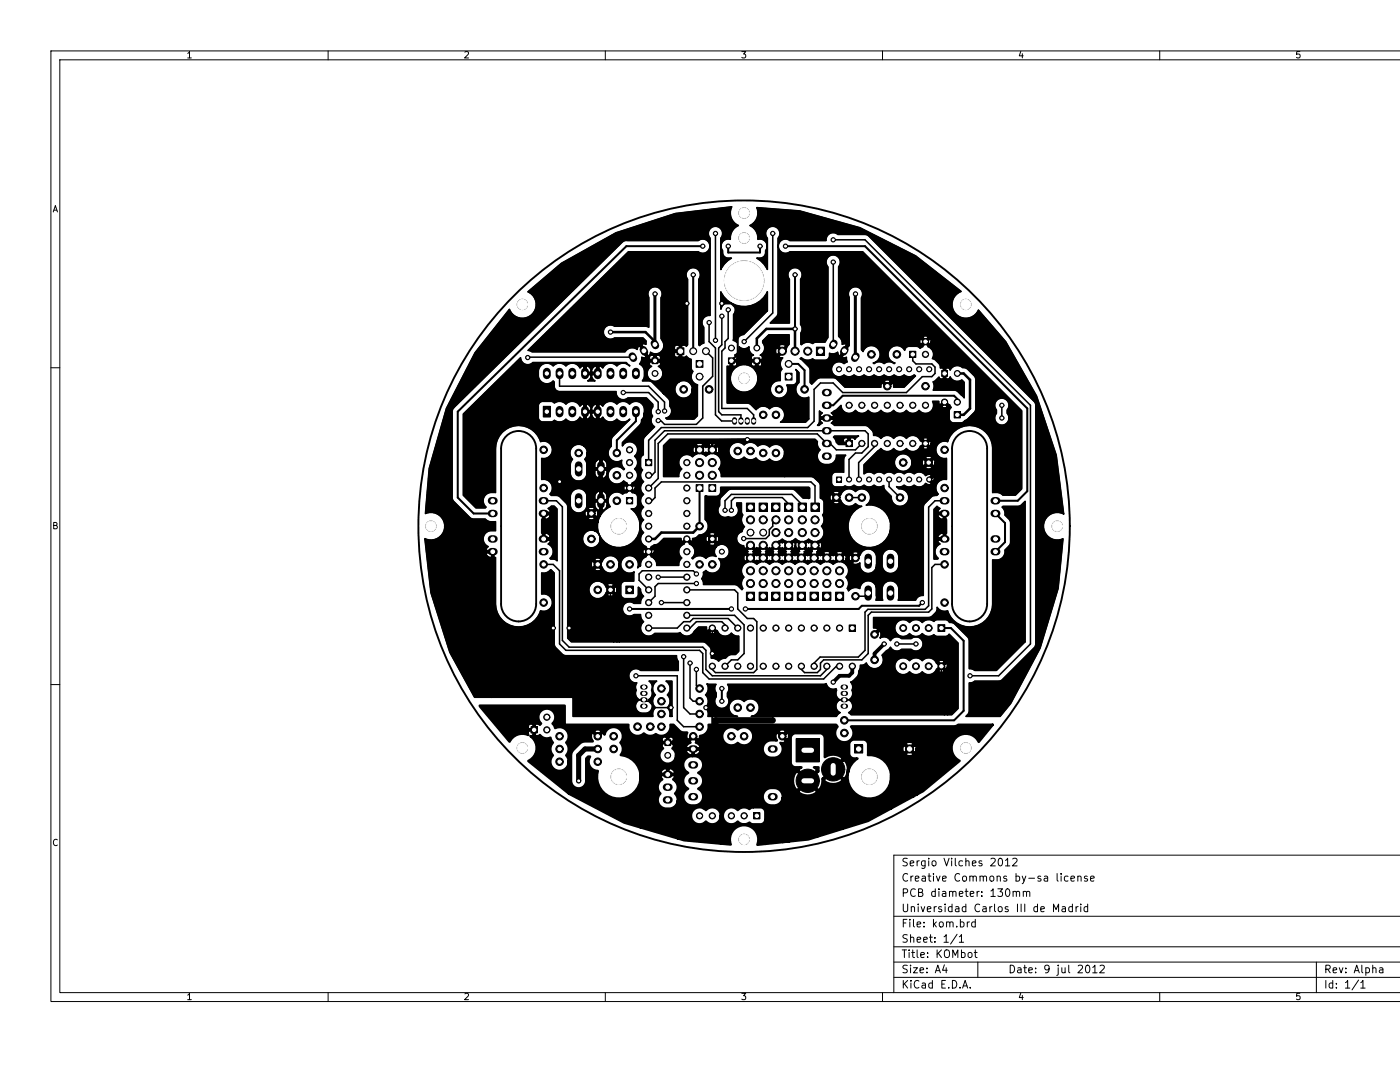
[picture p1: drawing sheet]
<svg xmlns="http://www.w3.org/2000/svg" width="279mm" height="216mm" viewBox="0 0 279 216" stroke-linecap="round" stroke-linejoin="round" font-family="sans-serif">
<g fill="none" stroke="#000" stroke-width=".2">
<path d="M37.5 10.7l.3-.4v1.3M37.5 11.6h.7M65.5 10.2v1.7M92.8 10.4l.5-.1 .2 .4-.8 .9h.8M120.8 10.2v1.7M148 10.3h.8l-.4 .5 .4 .1v.5l-.2 .2-.6-.2M176.1 10.2v1.7M203.7 10.2l-.3 .9h.8M204 10.7v.9M231.4 10.2v1.7M259.4 10.3h-.6l-.1 .6 .2-.1h.4l.2 .2-.1 .4-.2 .2-.5-.2M279.4 10.2h-269.2v189.6h269.2"/>
<path d="M279.4 11.9h-267.5v186.2h267.5M10.6 42.3l.4-1.3 .5 1.3M10.7 41.9h.7M143.9 58.2a5.1 5.1 0 0 0 4.6 3 5.1 5.1 0 0 0 4.6-3v3.8l-4.7 4.8a1.42 1.42 0 0 0-1.3 1.5l-.8-.4 .1-5.1a1.45 1.45 0 0 0-.5-2.3 1.45 1.45 0 0 0-2 1.2zM10.2 73.4h1.7M101.7 61.7a2.75 2.75 0 0 0 4.5 1.1 2.75 2.75 0 0 0-.9-4.6l6.7-5.7 10.9-6 11.9-3.9 11.2-1.3a2.73 2.73 0 0 0 1.4 3.7 2.73 2.73 0 0 0-1.6 2.8 1.43 1.43 0 0 0-1.6 .5 1.43 1.43 0 0 0 0 1.7v.6l.3 .6 .6 .3h.9l-1.5 1.2-.6 1.1v-6.3a1.42 1.42 0 0 0-.1-1.9 1.42 1.42 0 0 0-2-.1 1.42 1.42 0 0 0-.1 2v15.4a1.42 1.42 0 0 0-1.4 .8 1.42 1.42 0 0 0 .1 1.6l.1 3.1-.9 .6-.1-.2v-13.1l.1-.2a1.43 1.43 0 0 0-1.4-2.1 1.43 1.43 0 0 0-1 2.3v13.1l-.2 .3-.4-.2-.6 .1v2.2l.6 .1 .4-.3 .5 .5 .4 .2v1.8l.4 .6a1.68 1.68 0 0 0 .9 2.7v6.2l-.7 .6h-.3l-.1-6.4a1.76 1.76 0 0 0-2.5-1v-7.2l-.6-.1-.4 .2v.6l.1 .1h.9v.5h-.9l-.1 .1 .1 .8 .8 .1 .1-.1v5l-.3 .1a1.76 1.76 0 0 0 .5 3 1.76 1.76 0 0 0 2.4-1.8v6.1h-5.1l-.2-.2h.1a1.42 1.42 0 0 0 .7-2.3l-.1-1.3-1.1-1.2v-9.7l-.1-.6-.5-.8 .1-8.2a1.42 1.42 0 0 0-1.3-2.1 1.42 1.42 0 0 0-1.2 2.1v6l-.7-.2-6.3-.1a1.42 1.42 0 0 0-2.1 1.3 1.42 1.42 0 0 0 2.2 1.1h5.7l.7 .7-.1 .6-.6-.1-.3 .1 1.4 2.3 .2-.1 .2-.6 .1 .1a1.66 1.66 0 0 0 2.6-1.5v9.7l-.2-.2v-4l-.4-.9-.5-.4 .3-.1 .1-.3v-1.6a.56 .56 0 0 0-.9-.1v.8l.9-.2v.7l-.1-.1h-1.2v-1.2l-.1-.1a.58 .58 0 0 0-.8 .3l.1 .6h.8v.4l-.9 .1 .1 .6 .4 .2a1.58 1.58 0 0 0-.2 2.8 1.58 1.58 0 0 0 2.4-1.5v4l-2.2-2.2-.6-.2h-1.3a2.34 2.34 0 0 0-.6-3.4l.4-.5 .1-.8 .6 .1 .3-.1-1.4-2.3-.2 .1-.2 .6a1.65 1.65 0 0 0-2.5 .5h-18.5l-.8-.3 20-19.7h14l.2 .2a1.43 1.43 0 0 0 2.1-1.4 1.43 1.43 0 0 0-2.3-1h-14.4l-.6 .2-34 33.3-.2 .6 .1 17.6 3.8 3.8 2.8 .1 .7 .4 1.3 .1v1.8h-.1a1.72 1.72 0 0 0-2.2 .9 1.72 1.72 0 0 0 .8 2.3l-.4 .5v.3h1.6v1.3h.3v9.4l.3 1.6 .5 1 1.2 1.1 .9 .5 1.6 .3 .9-.1 1.1-.3 1.3-.9 .7-.8 .5-1.1a1.74 1.74 0 0 0 2.3-1.5 1.74 1.74 0 0 0-2.1-1.9v-4.2h.9l1-.6 .6 .6v14.4l.3 .5 1.6 1.5 22.5 .1 .1 .6 .3 .6v1.8l-7.6-.1a1.42 1.42 0 0 0-2.3 .7 1.42 1.42 0 0 0 1.6 1.9l-.3 .6 .2 .8a1.4 1.4 0 0 0 .6 1.9 1.41 1.41 0 0 0-.7 1.7 1.41 1.41 0 0 0 1.4 1 1.44 1.44 0 0 0 1.8-.9 1.44 1.44 0 0 0-.7-1.8 1.4 1.4 0 0 0 .6-1.9 1.39 1.39 0 0 0-.5-1.8h1.6l-.2 .1a1.74 1.74 0 0 0-.1 2.7 1.73 1.73 0 0 0 0 2.5l-.5 .7v1h-15.9v-3.8h-16.3v-28.8h-1.1v.2l.5 .6 .4 .2 .2-.1v27.9h-3.4l-4.9-8.9-3.8-11.9-1.2-10.8a2.75 2.75 0 0 0 4-2.4 2.75 2.75 0 0 0-3.9-2.6l.8-9 3.4-12 5.7-11.1zM130.1 71.4h1.2v1.2h-1.2zM135.1 69.4h1.4v1.4h-1.4zM138.9 71.9h1.4v1.4h-1.4zM145.4 71.4h1.1v1.2h-1.1zM147.5 69.2a1.4 1.4 0 0 0 2 0 1.56 1.56 0 0 0 .9 1.7l-.5 .3 .1 .6h2l.1-.6-.4-.3a1.57 1.57 0 0 0 .5-2.5v-.4l1.2-1.2h4.1v1.9l-.6 .9-.1 .1-.1-.8-.5-.2-.7 .2-.1 .2 .7 .7 .7-.7v.6l-1 1v-.6l-.7-.7-.3 .3 .1 1 .2 .1 .7-.7v.6l-.4 .4 .1 .2 .7 .1a1.75 1.75 0 0 0-.2 2.3l-.3 .6v1.7a1.76 1.76 0 0 0-2 1.8 1.76 1.76 0 0 0 2.3 1.6 1.76 1.76 0 0 0 1-2.6h1.4l.6-.4 .1-2.1-.3-.6 .7 .6v2a1.76 1.76 0 0 0-.4 2.4 1.76 1.76 0 0 0 2.3 .5v4.4l-.6 .6h-5a1.74 1.74 0 0 0 .4-2.5 1.74 1.74 0 0 0-2.6-.1l-.8-.5-.6-.1v-8.7l-.9-.1v.8a.53 .53 0 0 0 .9-.3v-.4v8.7l-1 .4v-6.2a6.7 6.7 0 0 1-.4-3h-.8l-.1 .6a.54 .54 0 0 0 .9 .2v1a2.72 2.72 0 0 0-3.7-.9l-.1-.9h-.8v.8a.53 .53 0 0 0 .9-.3v-.4v.8a2.76 2.76 0 0 0 .2 4.9 2.76 2.76 0 0 0 3.9-2.8v6.2l-.3 .4-1-1-.5-.3-4.3-.1v-7.3l.6-.1v-1.2h1.3l.1-.2-.1-.5-.4-.2a1.55 1.55 0 0 0 .9-1.7zM150.5 71.4h1.1v1.2h-1.1z"/>
<path d="M156.7 74.5h1.4v1.3h-1.4zM162.9 69.3h1.7v1.6h-1.7zM181.5 70.1h1.3v1.2h-1.3zM187.9 73.9h1.2v1.2h-1.2zM92.5 82.6l11.4-11.1a1.42 1.42 0 0 0 .9 1.2 1.42 1.42 0 0 0 1.5-.4h18.7l.6 .7a1.69 1.69 0 0 0-2.5 0 1.69 1.69 0 0 0-2.8 .4l-.4-.3h-.4v1.6h-.4v-1.6a.91 .91 0 0 0-.9 1.2h.9v.4h-.9l-.2 .2 .3 .7 .5 .4h-1.5l.4-.4a2.33 2.33 0 0 0 .2-2l-.5-.5h-.4v1.2h.9l.1-.2v.8l-.1-.2h-1.4v-1.6l-.2-.1-.6 .4a1.7 1.7 0 0 0-2.8-.4 1.69 1.69 0 0 0-2.5 0 1.7 1.7 0 0 0-1.9-.4 1.7 1.7 0 0 0-1.1 1.7 1.76 1.76 0 0 0 .8 2 1.76 1.76 0 0 0 2.2-.3l.2 .2 .1 1.3 .4 .4 .3 .2h11.6a1.42 1.42 0 0 0 .7 1.5 1.42 1.42 0 0 0 1.6-.2h3.7l1.3 1.3v.5a1.42 1.42 0 0 0-.1 1.8 1.42 1.42 0 0 0 .4 2.2l-2 2v-5.6a1.7 1.7 0 0 0-1.2-1.4 1.7 1.7 0 0 0-1.8 .4 1.69 1.69 0 0 0-2.5 0 1.69 1.69 0 0 0-2.8 .5l-.4-.4h-.4v2.9l.2 .1 .6-.4a1.7 1.7 0 0 0 2.8 .3 1.82 1.82 0 0 0 2.6 .1l-3.5 3.5-.2 .6v1.3l-.2 .2a1.74 1.74 0 0 0 0 2.3 1.74 1.74 0 0 0 2.3 .2v.9l.5 .9-.1 .1a1.76 1.76 0 0 0-2.6-.1 1.76 1.76 0 0 0 0 2.5 1.76 1.76 0 0 0 2.6-.2l.6 .5v.1l.5 .6 .6-.6-.1-.1 .3-.1a1.62 1.62 0 0 0 .2-2.7 1.62 1.62 0 0 0 0-2.6 1.62 1.62 0 0 0 .1-2.5 1.62 1.62 0 0 0-2.5 .5v-.7l3.5-3.5 .3-.6a.75 .75 0 0 1 .4-.9l.2-.9v4.8l-.2 .6v3l-.4 .2-.2 .5v1.6l.4 .7a1.61 1.61 0 0 0 .2 2.3 1.62 1.62 0 0 0 0 2.5 1.62 1.62 0 0 0 0 2.6 1.62 1.62 0 0 0 0 2.5 1.62 1.62 0 0 0 0 2.6 1.62 1.62 0 0 0 .5 2.8v.1l.6 .6 .5-.6v-.1l.6-.4 .8-.2 1.1-1.1h3.4l.1 .5 .2 .2 .6-.7h.5l.7 .7 .1-.1a.58 .58 0 0 1 .7-.6l.7-.7h.2a1.75 1.75 0 0 0 1.6-1.2 1.75 1.75 0 0 0-.6-1.8v-4.7h2.6l.5-.6v-1.2h17.6l.2 .2v2l-.2 .1-1.1-.1-1.5-1.5-.6-.3h-12.4l-.6 .3-1.4 1.4-.2 .4v1.2a1.43 1.43 0 0 0 0 1.8 1.43 1.43 0 0 0 1.7 .4 1.42 1.42 0 0 0 1.8-.4 1.42 1.42 0 0 0-.1-1.8v-.5h1v1.8l.3 .5a1.8 1.8 0 0 0 .3 2.4l-.5 1a1.48 1.48 0 0 0-1.1 1.6 1.48 1.48 0 0 0 1.4 1.3l.2 .4 .2 .1 1-1 1 1 .2-.2 .3 .2 1.1-1 .9 1 .3-.2 .2 .2 1.5-1.5 .8-.4 .8 .4 .5 .5 1.4-1 1.3 1 .5-.5 .8-.4 .8 .4 .5 .5 .4-.5a1.8 1.8 0 0 0 .8-3 1.77 1.77 0 0 0 .3-2.3l.3-.5v-2l-.2-.5-.6-.3v-2.5l-.2-.6-.9-.9-.6-.3h-5.4v-4.9a1.74 1.74 0 0 0-1.2-1.5 1.74 1.74 0 0 0-1.8 .5 1.74 1.74 0 0 0-2.4-.2 1.74 1.74 0 0 0-2.7-.2 1.76 1.76 0 0 0-2.5-.1 1.76 1.76 0 0 0 0 2.6 1.76 1.76 0 0 0 2.5-.1 1.74 1.74 0 0 0 2.4 .2 1.73 1.73 0 0 0 2.7 .2 1.74 1.74 0 0 0 2 .4 1.74 1.74 0 0 0 1-1.8v4.9h-12.7v-.8l-.5-.7a1.78 1.78 0 0 0 .1-2.5l-.1-1.9-.2-.1-.4 .3-.1-.9-.5-.1-.6 .1-.1 .2 .7 .7 .6-.7v.7l-.3 .4 .7 .7 .2-.1 .1-.5v1.2l-1.3-1-.4 .3v-.6l-.7-.7-.2 .2-.3-.2-.3 .3-.1-.9-.5-.1-.7 .1-.1 .2 .7 .7 .7-.7v.7l-.4 .4 .7 .7 .3-.3 .2 .3 .7-.7v.6l-.9 .6-1.3-.9-.3 .3v-.6l-.7-.7-.2 .1-.1 .5 .1 .7 .2 .1 .7-.7v.6l-1.1 .8-.1-.1a1.62 1.62 0 0 0-2.3 .2 1.62 1.62 0 0 0 .3 2.3l-.6 .8v.7h-3.1v-6.2l1.3-1.2h29l.4 .4 .1 .9 .5 .8a1.74 1.74 0 0 0-.3 2.1 1.74 1.74 0 0 0 2 .8 1.65 1.65 0 0 0 1.5-1.9h1.9l-.4 .7v2.7h-1.6l-.5 .2-.4 .6 .1 1.5 .3 .5 .5 .2h1.3l.5-.2a1.7 1.7 0 0 0 1.9-.2 1.58 1.58 0 0 0 2 0 1.59 1.59 0 0 0 2 0 1.5 1.5 0 0 0 1.9 .1l.2 .8 1.3 1.4a1.75 1.75 0 0 0 1.6 1.9 1.75 1.75 0 0 0 1.9-1.8 1.75 1.75 0 0 0-2-1.6l-.5-.5h.9l.6-.3a1.58 1.58 0 0 0 2.1 0 1.5 1.5 0 0 0 2.2-.4 .84 .84 0 0 0 1.2 .1l-.8-.8 .8-.8v-.2a1.05 1.05 0 0 0-1.2 .2 1.57 1.57 0 0 0-2.3-.4l-.4-.2-.1-2.5a1.76 1.76 0 0 0-2.8-.8 1.76 1.76 0 0 0 .5 2.9 1.76 1.76 0 0 0 2.4-1.8v2.2l-.7-.1-.9 .4a1.63 1.63 0 0 0-2-.1 1.63 1.63 0 0 0-2 0 1.64 1.64 0 0 0-2 0 1.54 1.54 0 0 0-2 0v-1.8l3.4-3.2a1.61 1.61 0 0 0 2.5 0 1.61 1.61 0 0 0 2.6 0 1.62 1.62 0 0 0 2.8-.5l.1 .1 .6-.6-.6-.6-.1 .1a1.62 1.62 0 0 0-2.8-.5 1.62 1.62 0 0 0-2.6 0 1.62 1.62 0 0 0-2.5 0l-.8-.6h-.7l-.1-.9-.8-.8-.6-.3h-6.3l-.6-.5 .4-.5v-.3h-2.6v.3l.4 .5-.6 .5h-.4l.4-.6v-2.3l.6 .4-.4 .5v.3h2.6v-.3l-.4-.5 1-.6 .9-.9a1.61 1.61 0 0 0 1.1 1.5 1.61 1.61 0 0 0 1.8-.5 1.61 1.61 0 0 0 2.6 0 1.61 1.61 0 0 0 2.5 0 1.61 1.61 0 0 0 2.5 0 1.61 1.61 0 0 0 2.6 0 1.61 1.61 0 0 0 2.5 0 1.62 1.62 0 0 0 2.2 .3 1.62 1.62 0 0 0 .5-2.1h1.3v.5l.2 .2 .7-.7a1.36 1.36 0 0 1 1.1 .7l.1-.1 .3 .6-.4 .7v1.6l.2 .5 .5 .3 2.1-.1 .9-.7 1.6-1.6v-6.6l-1.7-1.8-.9-.3a1.57 1.57 0 0 0-2.5 .6l-.3-.5-.6 .1v2l.6 .1 .3-.4a1.57 1.57 0 0 0 2.4 .6l.4 .5v3.1l-1.2-1.2-.6-.3h-4.4l.2-1-.2-.7 .5-.3 .7-.7 .3 .4 .6-.1v-2l-.6-.1-.1-.5-.2-.4-.8-.8-.5-.1a1.59 1.59 0 0 0-.2-2l-.1-1.9-.2-.1-.3 .3-.1-.8-.5-.1-.5 .1-.1 .2 .6 .5 .6-.5v.6l-.3 .3 .6 .5h.2l.1-.5v1.4l-.7-.4 .1-.1-.6-.6-.3 .3v-.6l-.6-.6-.2 .1v.7l.2 .3 .6-.5v.6l-.3 .3 .1 .1-.6 .3-.6-.4h-1.6l-.5 .2-.4 .6a1.76 1.76 0 0 0-2.9-.3 1.76 1.76 0 0 0 1 2.8l-.2 .2a1.62 1.62 0 0 0-2-.1 1.64 1.64 0 0 0-2 0l-.1-.1h.1a1.76 1.76 0 0 0 .8-2.9 1.76 1.76 0 0 0-3 .7l-.3-.4 .1-10.5a1.42 1.42 0 0 0-1.3-2.1 1.42 1.42 0 0 0-1.2 2.1v9.7h-.1l-1.4 2.3 .3 .1 .6-.1 .2 .9-.6 .3a1.54 1.54 0 0 0-2.1 .1 1.54 1.54 0 0 0 0 2.1 1.54 1.54 0 0 0 2.1 .1 1.58 1.58 0 0 0 2 0 1.58 1.58 0 0 0 2 0 1.59 1.59 0 0 0 2 0 1.58 1.58 0 0 0 2 0 1.59 1.59 0 0 0 2 0 1.58 1.58 0 0 0 2 0 1.58 1.58 0 0 0 2 0l.2 .2-2.3 2.3h-2.1l-.1-.8-.1-.1-.4 .3-.1-.8-.5-.1h-.4l-.3 .3 .7 .6 .6-.6v.6l-.5 .6h-.2l-.9-.9-.3 .3v.6h-7.2l-1.7-1.8-.6-.1h-2.8l-.5 .3-1 1-.3-.4-.1-2.8-1.5-1.7-.4-.2 .2-.2 .4 .3 .7 .2 .7-.1 .5-.2 .6 .3h1.9l.5-.2 .2-.3 .1-.9 .9 .1 .8-.3 .2 .6 .2 .1 1.4-2.3-.3-.1-.6 .1-.1-.8-.6-.8v-13.9a1.42 1.42 0 0 0-.2-2 1.42 1.42 0 0 0-1.9 .1 1.42 1.42 0 0 0-.1 2v14.1l-.5 .9h-1.9l-.6 .3a1.79 1.79 0 0 0-2.3 .2l-.1-2.4 .3-.9-.3-.8v-9a1.42 1.42 0 0 0-.2-1.9 1.42 1.42 0 0 0-1.9 0 1.42 1.42 0 0 0-.2 1.9v8.8h-3.8l1.4-1.4 .2-.6v-15a1.42 1.42 0 0 0-.1-2 1.42 1.42 0 0 0-2 .1 1.42 1.42 0 0 0-.1 1.9v6.3l-.6-1.1-1.5-1.2h.9l.6-.3 .2-.4 .2-1a1.43 1.43 0 0 0-.1-1.6 1.43 1.43 0 0 0-1.6-.4 2.71 2.71 0 0 0-1.6-2.8 2.72 2.72 0 0 0 1.4-3.6l8.6 .7 12 3.3 11.1 5.7 9.1 7.1a2.75 2.75 0 0 0-1.1 4.4 2.75 2.75 0 0 0 4.6-.7l5.4 6.3 6.2 10.8 3.9 11.8 1.5 11.8a2.76 2.76 0 0 0-4.1 2.3 2.76 2.76 0 0 0 3.9 2.6l-.9 9.9-3.6 11.9-5.9 11.1-2.1 2.5h-6.8l.4-.4 .2-.7v-5.5l.6-.1 .5-.3h4.8l.6-.2 6.5-6.4 .3-.6v-48l-.3-.6-33-33-.8-.3h-5.4a1.42 1.42 0 0 0-1.6-.2 1.42 1.42 0 0 0-.7 1.4h-7.3l-.2-.1a1.43 1.43 0 0 0-2.1 1.3 1.43 1.43 0 0 0 2.3 1h14.6l31.7 31.8v15.6l-1.3 1.2h-1.2v-15.5l-.4-.8a1.24 1.24 0 0 1 .3-1.2 1.42 1.42 0 0 0-1.6-1.8 1.42 1.42 0 0 0-.8 2.3l-.1 .7a1.43 1.43 0 0 0 .7 2.3 1.43 1.43 0 0 0 1.9-1.5v15.5h-1.3l-.7-.5h-1.3l-.1-9.6-.3-1.1-1-1.4-.7-.6-1.5-.6-1-.1-1 .1-1.5 .6-.7 .6-.7 .8-.5 1.1v-7l-.6-.5-.6 .5 .1 .2 .5 .1 .5-.1 .1-.2-.1 7a1.74 1.74 0 0 0-2.2 1.6 1.74 1.74 0 0 0 2.1 1.8v4.2l-.2-.1a1.74 1.74 0 0 0-1.8 1 1.74 1.74 0 0 0 .4 2l-.3 .3h-.4v-6.8l-.1-.4-.2-.1-.3 .4-.2-3.9-.2-.2-.3 .4-.1-.9h-.9l-.2 .2 .6 .6 .6-.6v.7l-.3 .2 .6 .6 .2-.1 .1-.5v2.6l-.6-.1v-1.6l-.6-.6-.6 .6 .1 .1 .5 .1 .5-.1 .1-.1v1.6l-.5 .1-.1 .2 .6 .7 .7-.7v.7l-.3 .3 .6 .7 .2-.1 .1-.5v6.5h-.1v-3.4l-.3-.3-.2 .3v-2.2l-.7-.7-.3 .3v-.6l-.7-.7-.2 .4 .1 .9 .1 .1 .7-.7v.6l-.3 .4 .1 .2 .7 .1 .4-.1 .1-.2v2.2l-.2 .2 .4 .5 .2-.1 .1-.4v3.2l-.6 .3-1.4 1.3-.2 .5v17.8a1.41 1.41 0 0 0-1.6 1h-3.5l.2-.8v-7.9a1.66 1.66 0 0 0-1.7-1.6v-4.9l-.1-.8a4.2 4.2 0 0 0-4.7-3 1.74 1.74 0 0 0 .5-2.6 1.74 1.74 0 0 0-2.7-.1 1.75 1.75 0 0 0-2.9 .6l-.2 .2v-.6l-.4-.3-.7 .1-.2 .2 .6 .7 .7-.7v.6l-.4 .4 .6 .5a1.75 1.75 0 0 0 2.9 .7l.8 .4 .5 .1-.5 .2a4.3 4.3 0 0 0 0 7.6 4.3 4.3 0 0 0 6.2-4.2v4.9h-.1a1.68 1.68 0 0 0-1.6 1.9 2.86 2.86 0 0 0 .4 2.4 1.68 1.68 0 0 0 1.9 .5 1.68 1.68 0 0 0 1.1-1.7v6.4v-1.6a1.68 1.68 0 0 0-1.8-1.5 1.68 1.68 0 0 0-1.6 1.8l.2 2.1h-1.4l.1-.5v-6.7a2.86 2.86 0 0 0-.3-2.4 1.68 1.68 0 0 0-2.9 .5l-.3 .3v-.6l-.4-.3-.8 .1-.1 .2 .6 .6 .7-.6v.6l-1 1v-.6l-.6-.7-.2 .1-.2 .5 .1 .5 .3 .2 .6-.6v.6l-.3 .3 .1 .2 .7 .1 .5-.1 .2-.2v.6a1.68 1.68 0 0 0 1.8 1.5 1.68 1.68 0 0 0 1.5-1.8v6.4v-1.6a1.67 1.67 0 0 0-1.7-1.5 1.67 1.67 0 0 0-1.6 1.6 1.73 1.73 0 0 0-2.3 .4l-.2-.5a1.77 1.77 0 0 0-.3-2.2 1.78 1.78 0 0 0 .1-2.5l-.1-1.9-.2-.1-.4 .3-.1-.9-.5-.1v-9.7l-.7-.7-.3 .3v-.6l-.7-.7-.2 .4v.9h.2l.7-.6v.6l-.3 .4v.2l.8 .1 .4-.1 .1-.2v9.7l-.6 .1-.1 .2 .7 .7 .6-.7v.7l-.3 .4 .7 .6 .2-.1 .1-.5v1.3l-1.3-1-.4 .3v-.6l-.7-.7-.2 .2-.3-.2-.3 .3-.1-.9-.5-.1-.7 .1-.1 .2 .7 .7 .7-.7v.7l-.4 .4 .7 .6 .3-.2 .2 .2 .7-.6v.6l-.9 .6-1.3-.9-.3 .3v-.6l-.7-.7v-2.1l-.1-.4-.2-.1-.7 .7 .7 .7 .2-.1 .1-.5v1.8l-.3 .2-.2-.2-.2 .1v-1l-.6-.7-.4 .4v-.7l-.7-.7-.2 .3-.3-.3-.7 .7 .7 .7 .3-.2 .2 .2 .7-.7v.7l-.3 .3 .1 .3-.3 .2 .7 .7 .7-.7-.2-.2 .3-.3v1l-.5 .6 .7 .6 .2-.2 .3 .2 .7-.6v.6l-1 .6-1.2-.9-.4 .3v-.6l-.6-.7-.3 .2-.2-.2-.2 .1v-1l-.7-.7-.3 .4v-.7l-.7-.7-.2 .1-.1 .5 .1 .7 .2 .1 .7-.7v.7l-.4 .3 .2 .3-.4 .2 .7 .7 .7-.7-.1-.2 .3-.3v1l-.5 .6 .7 .6 .2-.2 .3 .2 .6-.6v.6l-.1 .1-.8 .5-1.3-.9-.3 .3v-.6l-.7-.7h-.2v-2.1l-.1-.4-.2-.1-.7 .7 .7 .7 .2-.1 .1-.5v2l-.3-.2-.3 .3v-.7l-.3-.2 .3-.3-.7-.7-.3 .4v-.7l-.7-.7-.3 .3-.2-.3-.7 .7 .7 .7 .2-.2 .3 .2 .7-.7v.7l-.4 .3 .2 .3-.2 .2 .7 .7 .7-.7v.7l-.4 .4 .7 .6 .3-.2 .2 .2 .7-.6v.6l-.9 .6-1.3-.9-.3 .3v-.6l-.7-.7-.3 .2-.2-.2-.4 .3v-.7l-.2-.2 .2-.3-.6-.7-.7 .7 .2 .3-.2 .2 .7 .7 .6-.7v.7l-.3 .4 .7 .6 .2-.2 .3 .2 .7-.6v.6l-1 .6-1.2-.9-.4 .3v-.6l-.7-.7-.2 .2-.3-.2-.3 .3v-.7l-.2-.2 .2-.3-.7-.7-.7 .7 .3 .3-.3 .2 .7 .7 .7-.7v.7l-.4 .4 .7 .6 .3-.2 .2 .2 .7-.6v.6l-.1 .1-.8 .5-1.3-.9-.3 .3v-.6l-.7-.7-.3 .2-.2-.2-.3 .3v-.7l-.3-.2 .3-.3-.7-.7-.7 .7 .2 .3-.2 .2 .7 .7 .7-.7v.7l-.4 .4 .7 .6 .2-.2 .3 .2 .7-.6v.6l-1 .6-1.2-.9-.4 .3v-.6l-.6-.7-.3 .3v.8l.3 .2 .6-.6v.6l-.1 .1a1.8 1.8 0 0 0-.8 3.1 1.77 1.77 0 0 0-.2 2.2l-.2 .3-.9-.9-.6-.2h-6.2l-.1-.6-.3-.5 .3-.5 .1-.8 .5-.4a1.75 1.75 0 0 0 2.5 .1 1.75 1.75 0 0 0 0-2.5 1.49 1.49 0 0 0 2.1-1.3 1.49 1.49 0 0 0-2.1-1.4l-.1-1.7-.2-.1-.3 .3-.1-.8-.5-.2-.6 .2-.1 .2 .7 .6 .6-.6v.6l-.3 .3 .6 .7 .2-.1 .1-.5v1.1l-.6 .6v-.8l-.6-.6-.4 .3v-.7l-.6-.6-.3 .3 .1 .9 .2 .1 .6-.7v.7l-.3 .3 .1 .2 .7 .1 .4-.1 .1-.2v.8a1.46 1.46 0 0 0 .1 1.7l-.9-.1-.7 .2-.4 .3-.2-.1a1.75 1.75 0 0 0-2.4 .2l-.2-.1a1.62 1.62 0 0 0-.5-2.9v-.1l-.5-.5-.6 .5 .1 .1a1.61 1.61 0 0 0-.5 2.8l-.6 .8v.7h-4.4l-.1-.6-.4-.7v-1.6l-.3-.4-.5 .6 .5 .5h.2l.1-.5v1.4l-.6-.4v-.1l-.5-.6-.4 .3v-.6l-.5-.6-.3 .3 .1 .8h.2l.5-.5v.6l-.2 .3v.1l-.2 .1a2.2 2.2 0 0 0-.9 1.7l-.1-8.3a4.2 4.2 0 0 0-1.7-3.1 1 1 0 0 0 1.3-.8v-1.6l-.5-.7-.1-1.5-.2-.1-.5 .6 .5 .5h.2l.1-.5v1l-.6-.1-.6-.6-.3 .3v-.6l-.5-.6-.3 .3 .1 .8h.2l.5-.5v.6l-.2 .3h-.4l-.4 .3a1.75 1.75 0 0 0-2.4 .1 1.75 1.75 0 0 0-.1 2.4l-.7 .4v-8.9l-.3-.7a.47 .47 0 0 0-.6-.2v1.6h.9v.5h-.9v1.6l.2 .1 .4-.3 .3-.6v4.3l-.3-.6a.47 .47 0 0 0-.6-.2v1.6h.9v.4h-.9v1.7h.2l.4-.3 .3-.6v.6l-.9 .8-.5 .8v-11.4h-.3l-.3 .2v-11.2l-.2-.1-.4 .3-.5 .8 .2 .2h.9v.5h-.9a.91 .91 0 0 0 .9 1.2l-.1 8.3a1.47 1.47 0 0 0-.3 1.4h1v.5h-1v.8l.2 .4 .5 .5 .3-.1v2.7a.85 .85 0 0 0-1 .8v.8h1v.4h-1a1.37 1.37 0 0 0 .7 1.7h.3v1.3l-.4 1.1-.1-2.3-.2-.1-.3 .3-.1-.8-.6-.1v-19.5l-.3-.7-.5-.4-.2 .1v1.2h.9l.1-.2v.9l-.1-.2h-.9v1.2l.2 .1 .5-.5 .3-.6v18.6l-.5 .1-.1 .2 .6 .6 .7-.6v.6l-.4 .4 .7 .6 .2-.1 .1-.5v1.7a4.3 4.3 0 0 0 4 5.1 4.3 4.3 0 0 0 4.4-4.7v8.3l-.4 .4a1.76 1.76 0 0 0-1.5-2.4 1.76 1.76 0 0 0-1.9 2.1 1.76 1.76 0 0 0 2.7 1.1l-.1 1.9h-2l-.4 .3-.2 .5v2l.2 .3 .4 .3 2.4-.1 .5-.5v-1.6l.4 .4 .2 .8 .4 .6-.4 .5-.2 .9h-1.3a1.43 1.43 0 0 0-1.9 .1 1.43 1.43 0 0 0 0 2 1.43 1.43 0 0 0 1.9 .1h1.3l.2 .9 .4 .6a1.62 1.62 0 0 0-.1 2.3 1.62 1.62 0 0 0 2.4 0h4.5l.5-.2 .1 .1a1.61 1.61 0 0 0 2.7-.3l.9-.9h1.6l.1 .6 .2 .2 .7-.8h.3l.7 .8 .2-.1a1.61 1.61 0 0 0 2.8 .5l.7 .6h.7v3.1l-.6 .6-1.2 .1-.8 .6-.9 .2-.5 .4-.7-.5v-5.2l-.5-.6-.6 .6 .1 .2 .4 .1 .5-.1 .1-.2v5.2l-.8-.1v-1.9l-.9-1-.5-.3h-16.9l-.1-16a1.76 1.76 0 0 0-1.6-1.2 1.76 1.76 0 0 0-1.7 1.2l-.2 .2v-.7l-.2-.2-.1-4.4-.3-.6-.7-.5v-2.5l-.7-.6-.3 .3v-.6l-.5-.5v-11.8l-.2-.6-.5-.6v-8.3h-.4l-.4 .4a1.69 1.69 0 0 0-2.8-.5 1.7 1.7 0 0 0-2.3-.2l-.6-.3h-1.7l-.7 .3-.2 .5v2.5l.2 .5 .6 .3h1.8l.6-.4 .6 .3 .6 .1 .7-.2 .4-.4 .2 .2a1.69 1.69 0 0 0 2.6-.6l.4 .4h.4v5.4a1.74 1.74 0 0 0-2.3 .3 1.74 1.74 0 0 0 .1 2.3l-.3 .4a4.2 4.2 0 0 0-.2 2.5 1.68 1.68 0 0 0 1.8 1.5 1.68 1.68 0 0 0 1.6-1.8 2.86 2.86 0 0 0-.4-2.5l-.1-.1 .4-.7 .1-.7v11.8v-3a1.68 1.68 0 0 0-1.9-1.5 1.68 1.68 0 0 0-1.5 1.8 2.86 2.86 0 0 0 .4 2.5 1.68 1.68 0 0 0 1.9 .4 1.68 1.68 0 0 0 1.1-1.6v1.3l-.2-.1-.1 .1-.1 1 .2 .2 .7-.6v.6l-.3 .3 .1 .2 .7 .2 .4-.2 .1-.2v2.5a1.76 1.76 0 0 0-2.4 1.3 1.76 1.76 0 0 0 1.6 2.1 1.76 1.76 0 0 0 1.9-1.9v4l-.7-.1-.4 .1-.1 .2 .7 .7 .7-.7v.7l-.4 .3 .6 .6a1.76 1.76 0 0 0 2 1.1 1.76 1.76 0 0 0 1.4-1.9v15.7h-.5v-10.8l-.3-.3-.3 .4v-.7l-.3-.3-.8 .1-.2 .2 .6 .7 .7-.7v.7l-.3 .3 .6 .7 .2-.1 .1-.5v10.3h-.6v-9.4l-.7-.7-.3 .3v-.6l-.5-.5-.3-.6-.7-.5v-2.5l-.7-.7-.3 .4v-.7l-.7-.6-.3 .3 .1 .9 .2 .1 .7-.7v.7l-.4 .3 .1 .2 .8 .1 .4-.1 .1-.2v2.5l-.2-.1a1.76 1.76 0 0 0-2.2 1.2 1.76 1.76 0 0 0 1.2 2.2 1.76 1.76 0 0 0 2.2-1.2l.5-.5v.6l-.3 .4 .1 .2 .7 .1 .4-.1 .1-.2v9.4h-8.5l-.7-.8v-26.4l-.3-.5-1.4-1.4-.3-.1h-1.3l-.3-.3 .1-.1a1.74 1.74 0 0 0 .2-2 1.74 1.74 0 0 0-1.9-.8v-4.2h.2a1.75 1.75 0 0 0 1.9-1.9 1.75 1.75 0 0 0-2.3-1.5l-.5-1.1-.7-.8-.7-.6-1.5-.6-1-.1-1 .1-1.5 .6-.8 .7-.9 1.4-.3 1-.1 9.6a1.76 1.76 0 0 0-2.2 .6 1.76 1.76 0 0 0 .3 2.3l-.1 .1h-1.9l-2.5-2.5zM108.4 81.1h1.4v2.1h-1.4zM125 99.3h1.3v1.2h-1.3zM128.8 91.7h1.3v1.2h-1.3zM138.9 96.7h1.4v1.4h-1.4zM141.5 96.7h1.3v1.4h-1.3zM166.3 87.2l.2-.2h4.8l-.7 .7-.3-.3h-.6v1.3h-.5v-1.3l-.1-.1-.6 .1a.59 .59 0 0 0-.1 .9h.8v.4h-1.8l-.5-.5-.2-.5zM166.9 95.2h1.1v1h-1.1z"/>
<path d="M168.8 87.9h1.3v1.2h-1.3zM190.4 82.2h1.3v1.2h-1.3zM10.7 104.9l.6-.1v-.4l-.6-.2v1.3h.5l.2-.4-.3-.2M108.3 102.2h1.5v-.3l-.4-.5 .6-.4h.6l.6 .6v10.3l-.4-.3h-.9l-.2-.2a1.65 1.65 0 0 0-.3-2.8l.5-.6v-5.1l-.1-.2h-1.1v.8l.2 .2 .6-.3 .4-.5v4.2l-.5-.6-.5-.2-.2 .2v.8h1.1l.1-.2v.9l-.1-.2h-1.5v-1.3l-.2-.1v-2.8l.2-.1zM124.9 116.9h1.5v1.6h-1.5zM149 100.4h1.6v1.6h-1.6zM149 118.2h1.6v1.6h-1.6zM151.5 100.4h1.6v1.6h-1.6zM151.5 118.2h1.6v1.6h-1.6zM154 100.4h1.7v1.6h-1.7zM154 118.2h1.7v1.6h-1.7zM156.6 100.4h1.6v1.6h-1.6z"/>
<path d="M156.6 118.2h1.6v1.6h-1.6zM159.1 118.2h1.6v1.6h-1.6zM159.3 100.4h1.6v1.6h-1.6zM161.7 118.2h1.6v1.6h-1.6zM161.8 100.4h1.7v1.6h-1.7zM164.2 118.2h1.6v1.6h-1.6zM166.7 118.2h1.7v1.6h-1.7zM187 101l.6 .4-.4 .5v.3h1.5v1.3l.2 .1v2.8l-.2 .1v1.3h-.4v-5.1h-1.1a.84 .84 0 0 0 1.1 .8v3a.84 .84 0 0 0-1.1 .8h1.1v.5h-1.1v.3l.4 .5a1.65 1.65 0 0 0-.3 2.8l-.2 .2h-.7v-10zM10.2 136.6h1.7M132.9 135.9h1.2v7h-.4v-.9l-.5-.8a1.72 1.72 0 0 0 0-2.5 1.73 1.73 0 0 0-.3-2.8zM141.1 136.5h1.8a1.41 1.41 0 0 0 0 1.8v.7a1.43 1.43 0 0 0 .2 2 1.43 1.43 0 0 0 1.9 0 1.43 1.43 0 0 0 .2-2v-.7l.2-.5 .1-.6-.3-.7h19.2l.5-.1a1.41 1.41 0 0 0 2 1l.1 .3a1.4 1.4 0 0 0 .6 1.9 1.41 1.41 0 0 0-.8 1.3 1.41 1.41 0 0 0 .9 1.3l-.8 .7h-17a1.76 1.76 0 0 0 1.5-2.5 1.76 1.76 0 0 0-2.9-.4 1.76 1.76 0 0 0-2.9 .5 1.76 1.76 0 0 0 1.6 2.4h-5.9v-.9l-.5-.8a1.72 1.72 0 0 0 0-2.5 1.71 1.71 0 0 0 .3-2.2zM146.9 132.9l.4-.2 .3 .2-.2 .2h-.3z"/>
<path d="M169.5 124.7h1.2v1.2h-1.2zM174.3 123.2h11.2l.6-.3 .7-.8 .2-.9a1.7 1.7 0 0 0 2.1 .7l.5 1.1 .7 .8 .7 .6 1.5 .6 1 .1 1-.1 1.5-.6 .8-.7 .9-1.3 .3-1.1 .1-9.6h.1a1.78 1.78 0 0 0 2.3-1.9l1-1 .2-.4v-4l-.2-.7-1-.9v-.8l-.5-.8 .1-.2h3.2l.4-.1 .9-.9v28.1l-5.7 5.7h-4.4l-.5-.3-.6-.1v-5.5l-.3-.8-2.7-2.7-.9-.2-.4-.4-2.1-.2-.6 .4a1.77 1.77 0 0 0-2.3 .2 1.67 1.67 0 0 0-2.6 0 1.68 1.68 0 0 0-2.4-.1 1.68 1.68 0 0 0 0 2.4 1.68 1.68 0 0 0 2.4-.1 1.67 1.67 0 0 0 2.6 0 1.66 1.66 0 0 0 2.3 .2l.6 .4h1.7l.7-.5 1.8 1.8v13.1l-1.2 1.2h-.9l-.1-10.1-.2-.2-.3 .4v-.7l-.3-.2h-.7l-.2 .2 .6 .6 .6-.6v.7l-.3 .2 .6 .6h.2l.1-.5v9.6h-.6v-8.7l-.6-.6-.4 .3v-.7l-.7-.8a1.68 1.68 0 0 0-2.7-.3 1.67 1.67 0 0 0-2.6 0 1.68 1.68 0 0 0-2.4-.1 1.68 1.68 0 0 0 0 2.5 1.68 1.68 0 0 0 2.4-.2 1.67 1.67 0 0 0 2.6 0 1.67 1.67 0 0 0 2.8-.5l.6-.6v.7l-.2 .3 .1 .1 .6 .2 .4-.2 .1-.1v8.7h-18.6l-.5-.4a1.41 1.41 0 0 0 .8-1.3 1.41 1.41 0 0 0-.8-1.3 1.4 1.4 0 0 0 .6-1.9l.2-.7-.4-.9 .6-.3 .8-.9 .4-1.4 .1-.8h.7l.5-.4 .1 .2a1.76 1.76 0 0 0 2.4 .7 1.76 1.76 0 0 0 .6-2.5l1.7-1.6a1.42 1.42 0 0 0 2.2 .5h2a1.43 1.43 0 0 0 1.9-.1 1.43 1.43 0 0 0 0-2 1.43 1.43 0 0 0-2-.1h-1.9a1.42 1.42 0 0 0-2.2 .5 1.41 1.41 0 0 0-2.1-.6l.2-.9-.1-.4-.2-.1-1 1-.2-.2v-.2l.9-.9-.3-.3h-.6zM187.2 124.6h1.4v1.4h-1.4zM95.7 140.8h17v3.8h12.7v.2a1.93 1.93 0 0 0 1 1.9 1.93 1.93 0 0 0 2.2-.3l1 .5 .7-.1 .6-.3 .2 .1a1.84 1.84 0 0 0 2-.1 1.84 1.84 0 0 0 .7-1.9h.6l1.6 1.5 1.1 .1a1.64 1.64 0 0 0 0 1.4l.3 .1 .9-1 1 1a.77 .77 0 0 0 .4-.9 1.83 1.83 0 0 0 1.7-2.2h25.5l.2 .5a1.86 1.86 0 0 0 .1 2.5 1.86 1.86 0 0 0 2.6 0 1.86 1.86 0 0 0 .1-2.6l20.5-.1 .8-.3h6.9l-2.8 3.4a2.86 2.86 0 0 0-4.6-.8 2.86 2.86 0 0 0 .8 4.6l-7.3 6.1-1.2 .6-.1-9.4-.1-.4-.3-.1-.1 .2-.1-.6-.3-.1-.5-.1-.7 .2-.1 .2 .8 .9 .9-.9v.4l-.7 .7 .8 .8a.83 .83 0 0 0 .5-.9v9.1l-.6 .4v-8.4l-.9-.9-.2 .2v-.3l-.8-.9-.2 .1-.2 .5 .2 1 .2 .1 .8-.8v.3l-.6 .7a1.01 1.01 0 0 0 1.7 0v8.4l-4.5 2.4v-6.7l-.2-.9a4.4 4.4 0 0 0-4.5-3.1l.1-2.1-.4-.7-.5-.3-2.2 .1-.5 .3-.2 .4v2.1l.2 .6 .3 .2 1.1 .2-.3 .2a4.2 4.2 0 0 0-1.5 2.5 2.7 2.7 0 0 0-.9-2.5l-.2 .2v-.4a2.66 2.66 0 0 0-3.6-.3v-3.9l-.2-.5-.3-.3-.4-.1h-5l-.5 .2-.3 .3-.1 .4v5l.1 .4 .6 .5h1.4l-.3 .2-.3 .4 1.9 1.9 1.9-1.9-.3-.4-.4-.2h.9v.8l-1.9 1.9 1.9 1.9 .4-.3a2.88 2.88 0 0 0 .4-2l4.1-4v.4l-1.7 1.7 1.9 1.9 .4-.2 .2-.6 .3-1.1v.6a4.4 4.4 0 0 0 4 5.3 4.4 4.4 0 0 0 4.6-4.8v6.7l-4.7 2.5-5 1.6v-9.8l-1.9-1.9-1.9 1.9a2.51 2.51 0 0 0 3.8 0v9.8l-5.1 1.5v-9l-1.9-1.9-.2 .2v-.4l-1.9-1.9-.4 .3a2.69 2.69 0 0 0 .4 3.5l1.9-1.9v.4l-1.7 1.7 .3 .4a2.69 2.69 0 0 0 3.5-.4v9l-1.8 .6-3.8 .4v-21.1a.62 .62 0 0 0-.4-.7l-.2 .2v-.4a.95 .95 0 0 0-1.6 0l.8 .8 .8-.8v.4l-.6 .6 .8 .8 .2-.1 .2-.8v21.1l-.6 .1v-20.1l-1.7-1.8-.3 .1a1.44 1.44 0 0 0 .1 1.6 1.98 1.98 0 0 0-2.8 1.8 2.07 2.07 0 0 0 2 1.6 2.07 2.07 0 0 0 2-1.6v-.6l-.5-.8 .8 .1 .3-.2 .1-.2v20.1h-.7v-9.2a2.07 2.07 0 0 0-2-1.6 2.07 2.07 0 0 0-2 1.6 2.04 2.04 0 0 0 1.9 2 2.04 2.04 0 0 0 2.1-1.6v8.8l-3.4 .4-.1-6.6-.3-.5-.4-.2h-1.7v-14.4a1.84 1.84 0 0 0-1.2-1.5 1.84 1.84 0 0 0-1.9 .4 1.84 1.84 0 0 0-2.6 0 1.84 1.84 0 0 0 0 2.6 1.84 1.84 0 0 0 2.6 0 1.84 1.84 0 0 0 2.1 .4 1.84 1.84 0 0 0 1-1.9v14.4l-.7 .3a1.71 1.71 0 0 0-2.4 .2 1.72 1.72 0 0 0-2.4 0 1.72 1.72 0 0 0 0 2.4 1.72 1.72 0 0 0 2.4-.1 1.71 1.71 0 0 0 2.4 .2l.6 .4h1.6l.7-.4 .3-.5v4.8l-1.6 .2a2.85 2.85 0 0 0-2.7-4 2.85 2.85 0 0 0-2.7 3.9l-1.9-.2v-5.7a1.72 1.72 0 0 0-1.2-1.4 1.72 1.72 0 0 0-1.8 .4l-.5-.4-.1-2.7-.3-.6-.6-.5a1.75 1.75 0 0 0 1-1.6 1.75 1.75 0 0 0-1-1.6 1.75 1.75 0 0 0 .5-2.8l-.1-2.4-.4-.6-.5-.2 .2-.3-.8-.8-.7 .8 .2 .3-.7 .4-.3 .5 .1 .2h2.9l.1-.2v.7l-.1-.2h-1.3v1l.2 .2 .7-.3 .5-.7v1.6l-.8-.5h-.9v-1.3h-1.3a.94 .94 0 0 0 1.3 1v.3h-.3a1.76 1.76 0 0 0-1.6 1.4 1.76 1.76 0 0 0 1 1.9 1.75 1.75 0 0 0-1 1.6 1.75 1.75 0 0 0 1 1.6 1.76 1.76 0 0 0-.9 2 1.76 1.76 0 0 0 1.8 1.3 1.81 1.81 0 0 0 2.2-1.5v2l-.3-.1a1.72 1.72 0 0 0-2.2 2.1 1.72 1.72 0 0 0 3 .7 1.72 1.72 0 0 0 2 .5 1.72 1.72 0 0 0 1-1.8v5.7l-7.4-.6-1.2-.4v-7.8l-.2-.7-.4-.5a1.73 1.73 0 0 0 .2-2.3v-5.4l-.2-.7-.5-.6 .3-.4v-1.4l-.2-.4-.8-.1-.1 .1v1h.9l.2-.2v.5l-.2-.1h-1.2v-1.2l-.1-.1h-.6l-.2 .2-.2 .7 .2 .2h.9v.2h-.9l-.2 .1 .1 .6 .2 .3-.1 .1a1.68 1.68 0 0 0 .4 2.9 1.68 1.68 0 0 0 2.3-1.7v5.4l-.5-.5 .1-.1a1.3 1.3 0 0 0-.7-2.1l-.4 .1v1h1.3l.1-.2v.7l-.1-.2h-1.6v-1.3l-.2-.2a1.04 1.04 0 0 0-1 1.2h1.2v.3h-1.2l-.1 .3 .4 .5a1.76 1.76 0 0 0-.4 2.8 1.84 1.84 0 0 0-.3 2.3 1.84 1.84 0 0 0 2.2 .8l.9-.4 .5-.6 .2-.6v7.5l-7.5-2.2v-10.5a4.4 4.4 0 0 0-3.9-4 2.02 2.02 0 0 0 0-2.5 1.86 1.86 0 0 0-.6-2.9 1.86 1.86 0 0 0-2.7 1.4l-.1-.4-.2-.1-.2 .2-.1-.6-.5-.2-.8 .2-.2 .2 .8 .8 .8-.8v.4l-.8 .8-1-1-.2 .1a1.39 1.39 0 0 0 .2 1.7l-1.8 .1-.5 .2-1.9 1.9-.1 .6v5.2l.2 .7 .5 .5 .6 .2h.6l.5-.3 .4-.4 .2-.8v-4.4l.4-.4h.4a1.83 1.83 0 0 0 1.5 2.8 4.4 4.4 0 0 0 3.8 5.6 4.4 4.4 0 0 0 4.7-4.8v10.5l-3.2-1-11.1-5.8v-6.5l-.4-1.1a2.03 2.03 0 0 0 0-2.6 1.85 1.85 0 0 0 0-2.3 1.85 1.85 0 0 0-2.3-.5l-.5-.9a1.72 1.72 0 0 0 .1-2.5 1.72 1.72 0 0 0-2.5 0 1.72 1.72 0 0 0 .1 2.5l-.3 .2-.4-.2h-.4l-.2 .1v2.3l.2 .1h.4l.4-.2 .6 .4 .6 .3 1-.2 .4 1v.1a1.83 1.83 0 0 0 0 2.4 1.85 1.85 0 0 0 .8 3 1.85 1.85 0 0 0 2.4-1.9v6.5l-8.1-6.5a2.84 2.84 0 0 0 .5-4.9h.4l.2-.1v-2.3l-.2-.1h-.6l-.3 .4-.1 .6 .2 .1h1v.3h-1l-.2 .1 .1 .8a2.83 2.83 0 0 0-3.7 1.3zM106 145h1.2v1.3h-1.2zM132.7 147.6h1.1v1.2h-1.1zM158.9 147.4h4.6v4.6h-4.6zM170.5 148.6h1.7v1.7h-1.7zM11.4 167.6a.6 .6 0 0 0-.8 .4 .6 .6 0 0 0 .6 .7l.2-.1M150.4 162.2h1.3v1.2h-1.3zM180.3 178.1h.7l.1-.2v-.4l-.2-.1h-.6v1.5M181.1 171.3h-.6l-.3 .2 .1 .4 .7 .3v.4l-.2 .2-.6-.1"/>
<path d="M181.1 174.4a.61 .61 0 0 0-.7 0 .61 .61 0 0 0-.2 .8 .57 .57 0 0 0 .3 .6 .57 .57 0 0 0 .6-.1M181.6 172.3l.8-.2-.1-.3h-.4l-.3 .2 .1 .7h.6M181.8 174.8v1M182.2 174.8l-.3 .1-.1 .2M182.7 175.3l.7-.1-.1-.3-.4-.1-.2 .2v.8h.6M182.7 177.5a.61 .61 0 0 0-.8 0 .61 .61 0 0 0-.2 .7 .57 .57 0 0 0 .3 .6 .57 .57 0 0 0 .7-.1M183 171.8v1M183.3 178.1h.5l.2-.2 .1-.3-.1-.2h-.7v1.5h.6l.3-.3a.4 .4 0 0 0-.4-.5M183.5 171.8h-.3l-.2 .3M184 174.9h.6l.1 .9M184.6 171.8v1.2l-.3 .3-.3-.1M184.6 171.8h-.4l-.3 .3 .1 .6h.6"/>
<path d="M184.7 175.2h-.5a.3 .3 0 0 0-.2 .3 .3 .3 0 0 0 .2 .3h.5M185.2 174.8h.6M185.3 171.3v.1M185.3 171.8v1M185.4 174.3v1.3l.4 .2M186.1 171.8h.4l.3 .3v.4l-.3 .3-.4-.1-.1-.2zM186.3 174.3v.1M186.3 174.8v1M186.7 177.9h-.5l-.3 .2 .2 .7h.6M186.7 177.4v1.5M186.9 174.8l.3 1 .4-1M187.4 177.4v.1"/>
<path d="M187.4 177.9v1M188.1 175.3l.7-.1v-.3l-.5-.1-.2 .2 .1 .8h.6M188.1 177.9h.6l.1 1M188.4 171.3l.5 1.5 .5-1.5M188.8 178.2l-.5 .1a.3 .3 0 0 0-.3 .3 .3 .3 0 0 0 .3 .3l.5-.1M189.5 178l.2-.1h.4v1M189.5 177.9v1M189.9 171.3v.1M189.9 171.8v1M190.1 178.1l.3-.2h.3l.1 1M190.6 171.3v1.3l.3 .2M191.4 178.4l.8-.2-.1-.3h-.4l-.3 .2 .1 .7h.6"/>
<path d="M191.5 174.4a.72 .72 0 0 0-1 .6 .72 .72 0 0 0 .7 .8l.3-.1M192.1 171.8h-.4l-.3 .3 .1 .6h.6M192.2 174.9l.4-.1 .3 .3v.4l-.3 .3h-.4l-.1-.3zM192.6 177.9h.6M192.8 171.9l.2-.1h.3l.1 1M192.8 171.3v1.5M192.8 177.4v1.3l.4 .2M193.6 175l.2-.2 .3 .1 .1 .9M193.6 174.8v1M193.6 178.4l.8-.2-.1-.3h-.5l-.2 .2 .1 .7h.6M194.1 172.3l.7-.2-.1-.3h-.4l-.2 .2v.7h.6M194.2 175l.2-.2 .4 .1 .1 .9"/>
<path d="M195 177.9v1M195.4 177.9h-.3l-.1 .2M195.6 175l.2-.2 .4 .1v.9M195.6 174.8v1M195.9 171.8h-.3l-.2 .2v.2l.5 .1v.4h-.5M195.9 178.7v.2M195.9 177.9v.2M196.2 175l.3-.2 .3 .1 .1 .9M197.7 174.9l.3-.1 .3 .3v.4l-.3 .3h-.3l-.2-.3zM197.8 171.4l.5-.1 .3 .1v.3l-.9 1.1h.9M197.8 177.8l.4-.4v1.5M197.8 178.9h.8"/>
<path d="M199 175l.2-.2 .4 .1v.9M199 174.8v1M199.1 177.4h1l-.5 .5 .4 .2v.6l-.2 .2-.7-.2M199.4 171.4l.2-.1a.81 .81 0 0 1 .5 .7 .81 .81 0 0 1-.5 .8l-.2-.2-.2-.4zM200.7 171.7l.4-.4v1.5M200.7 172.8h.8M200.9 177.4h.1a.81 .81 0 0 1 .6 .7 .81 .81 0 0 1-.6 .8 1.01 1.01 0 0 1-.1-1.5zM200.9 174.9l-.4-.1-.2 .2 .1 .2 .5 .2v.4h-.6M202.1 171.4l.6-.1 .2 .1 .1 .3-1 1.1h1M202.2 178l.2-.1h.4v1M202.2 177.9v1M202.8 174.9l.4-.1 .3 .3-.2 .7h-.5"/>
<path d="M202.8 174.3v1.5M202.8 178.1l.3-.2h.3l.1 1M204 174.8l.4 1M204.2 178l.2-.1h.4l.1 1M204.2 177.9v1M204.7 174.8l-.5 1.4-.2 .1M204.9 178.1l.2-.2h.4v1M205.3 175.2h1.2M207.7 174.9l-.4-.1-.2 .2 .1 .2 .5 .2v.4h-.6M208.4 174.9h.6l.1 .9M209.1 175.2h-.5a.3 .3 0 0 0-.3 .3 .3 .3 0 0 0 .3 .3h.5M211 174.3v1.3l.2 .2"/>
<path d="M211.8 174.3v.1M211.8 174.8v1M213.1 174.9l-.4-.1-.3 .3 .2 .7h.5M213.7 175.3l.8-.1-.1-.3-.5-.1-.2 .2 .1 .8h.6M215.1 175l.2-.2 .4 .1 .1 .9M215.1 174.8v1M217 174.9l-.4-.1-.2 .2 .1 .2 .5 .2v.4h-.6M217.6 175.3l.8-.1-.1-.3-.4-.1-.3 .2 .1 .8h.6M279.4 170.6h-101v27.5M37.5 198.6l.3-.4v1.3M37.5 199.5h.7M65.5 198.1v1.7"/>
<path d="M92.8 198.3l.5-.1 .2 .4-.8 .9h.8M120.8 198.1v1.7M148 198.2h.8l-.4 .5 .4 .1v.6l-.2 .1-.6-.1M176.1 198.1v1.7M178.4 182.8h101M178.4 188.9h101M178.4 195h101M178.4 192h101M180.1 189.5h.8M180.3 180.4v1.2l.3 .3h.3l.2-.3v-1.2M180.3 195.6v1.6M180.3 184.2h.5"/>
<path d="M180.5 196.3l.6 .9M180.5 189.5v1.6M181 183.4h-.7v1.6M181.1 192.7l-.6-.1-.3 .3 .1 .3 .7 .3v.5l-.2 .1-.6-.1M181.1 186.6l-.6-.1-.3 .3 .1 .3 .7 .3v.5l-.2 .1-.6-.1M181.1 195.6l-.8 .9M181.4 189.5v.2M181.4 190.1v1M181.6 183.4v.2M181.6 184v1M181.7 192.6v.1M181.7 187.1l.2-.1 .4 .1 .1 .9"/>
<path d="M181.7 186.5v1.5M181.7 193.1v1M181.8 195.6v.2M181.8 196.1v1.1M181.9 181.1l.2-.2 .3 .1 .1 .9M181.9 180.9v1M181.9 190.1h.6M182.2 189.5v1.3l.3 .3M182.3 193.1h.8l-.8 1h.8M182.3 183.4v1.4l.2 .2M183 184.5l.8-.2-.1-.3h-.5l-.2 .2 .1 .7h.6M183 187.5l.8-.1-.1-.3-.5-.1-.2 .2 .1 .7h.6"/>
<path d="M183 189.5v1.3l.2 .3M183.2 180.4v.1M183.2 180.9v1M183.4 195.8a.72 .72 0 0 0-1 .5 .72 .72 0 0 0 .7 .9l.3-.2M183.6 193.6l.7-.1v-.3l-.5-.1-.2 .2 .1 .7h.6M183.8 190.6l.7-.2-.1-.3h-.4l-.2 .2v.7h.6M183.8 180.9l.4 1 .4-1M184 196.2h.6l.1 1M184.3 187.5l.8-.1-.1-.3-.4-.1-.3 .2 .1 .7h.6M184.4 184.8v.2M184.4 184v.2M184.7 196.5l-.5 .1a.3 .3 0 0 0-.2 .3 .3 .3 0 0 0 .2 .3l.5-.1"/>
<path d="M185 194v.1M185 193.2v.1M185.1 181.4l.7-.1-.1-.3-.4-.1-.2 .2v.7h.6M185.1 190.9v.2M185.1 190.1v.2M185.5 187h.6M185.7 186.5v1.3l.4 .2M186.1 196.2l-.5-.1-.2 .3 .1 .7h.6M186.1 195.6v1.6M186.3 183.4v1.6M186.4 184.4l.5 .6M186.4 180.9v1"/>
<path d="M186.6 187.9v.1M186.6 187.1v.1M186.7 194.1l.5-1.5 .5 1.5M186.8 193.7h.7M186.9 184l-.6 .5M186.9 180.9l-.3 .1-.2 .2M187 189.5v1.6M187.2 190.2l.7 .9M187.6 184h.4l.3 .2v.5l-.3 .3-.4-.1-.1-.2zM187.9 181l-.4-.1-.2 .2 .1 .2 .5 .2v.3h-.6M187.9 189.5l-.9 .9M188 196.4h.5"/>
<path d="M188.4 186.9l.4-.4v1.5M188.4 188h.9M188.5 192.5l-.4 1.1h1M188.6 180.4v.1M188.6 180.9v1M188.7 189.6a.51 .51 0 0 1 .5 0 .51 .51 0 0 1 .3 .5v.5a.51 .51 0 0 1-.5 .5 .51 .51 0 0 1-.5-.5v-.5zM188.7 195.6h-.7v1.6h.7M188.8 193.1v1M188.9 184.1l.2-.1h.4l.1 1M188.9 184v1M189.3 197v.2M189.6 184.2l.2-.2h.3l.1 1"/>
<path d="M190 181l-.4-.1-.3 .3 .1 .6h.6M190 180.4v1.5M190.1 195.6a.77 .77 0 0 1 .8 .8 .77 .77 0 0 1-.8 .8zM190.1 191.1v-1.6l.5 1.1 .6-1.1v1.6M190.7 181h.6l.1 .9M190.9 184.8v.2M191 186.4l-1.3 2M191.4 181.3h-.5a.3 .3 0 0 0-.3 .3 .3 .3 0 0 0 .3 .3l.5-.1M191.4 186.9l.5-.4v1.5M191.4 188h.9M191.6 197v.2M191.7 184h.4l.3 .2-.2 .7h-.5"/>
<path d="M191.7 183.4v1.6M191.9 190.1h.4l.3 .2-.1 .7h-.6M191.9 189.5v1.6M192.1 197.2l.5-1.6 .5 1.6M192.2 196.7h.8M192.8 181l-.5-.1-.3 .3 .2 .6h.6M192.8 180.4v1.5M193 184v1M193.3 190.1h.4l.3 .2v.5l-.3 .3-.4-.1-.1-.2zM193.5 184h-.3l-.2 .2M193.6 197v.2M194.4 190.1h.6"/>
<path d="M194.6 184h-.4l-.3 .2 .2 .7h.5M194.6 183.4v1.6M194.6 189.5v1.3l.4 .3M195.1 192v3M195.5 180.5a.72 .72 0 0 0-1 .6 .72 .72 0 0 0 .7 .8l.3-.1M196.2 181h.5l.1 .9M196.8 181.3h-.5a.3 .3 0 0 0-.2 .3 .3 .3 0 0 0 .2 .3l.5-.1M197.5 180.9v1M198 180.9l-.3 .1-.2 .2M198.5 180.4v1.3l.2 .2M199.4 181l.3-.1 .3 .3v.4l-.3 .3-.3-.1-.2-.2zM201.2 181l-.4-.1-.2 .2 .1 .2 .5 .2v.3h-.6"/>
<path d="M201.6 192.6a.77 .77 0 0 1 .9 .8 .77 .77 0 0 1-.9 .7zM203.1 180.4v1.5M203.1 193.2h.6l.1 .9M203.7 198.1l-.3 .9h.8M203.8 193.5h-.5a.3 .3 0 0 0-.3 .3 .3 .3 0 0 0 .3 .3l.5-.1M203.8 180.4v1.5M204 198.6v.9M204.3 193.1h.6M204.5 192.6v1.3l.4 .2M204.5 180.4v1.5M205.3 193.6l.7-.1v-.3l-.5-.1-.2 .2 .1 .7h.6M206.7 194v.1"/>
<path d="M206.7 193.2v.1M207.1 181l-.5-.1-.3 .3 .2 .6h.6M207.1 180.4v1.5M207.7 181.4l.7-.1v-.3l-.5-.1-.2 .2 .1 .7h.6M209.4 193.2l-.3 .3h-.5l-.1-.3 .1-.5 .5-.1 .2 .1a1.01 1.01 0 0 1-.4 1.4h-.3M210.2 181.9v-1.5l.6 1.1 .5-1.1v1.5M211.2 193.1v1.3l-.3 .2M211.2 192.6v.1M211.9 193.1l.1 .9 .3 .1 .3-.1M212 181h.6v.9M212.6 193.1v1M212.6 181.3h-.5a.3 .3 0 0 0-.2 .3 .3 .3 0 0 0 .2 .3l.5-.1"/>
<path d="M213.3 192.6v1.3l.2 .2M214 181l-.4-.1-.3 .3 .1 .6h.6M214 180.4v1.5M214.7 180.9v1M215.2 192.7l.6-.1 .2 .1v.3l-.9 1.1h.9M215.2 180.9l-.3 .1-.2 .2M215.7 180.4v.1M215.7 180.9v1M216.8 192.7l.2-.1a.81 .81 0 0 1 .5 .8 .81 .81 0 0 1-.5 .7l-.2-.1-.2-.5zM217.1 181l-.5-.1-.3 .3 .2 .6h.6M217.1 180.4v1.5M218.1 193l.4-.4v1.5"/>
<path d="M218.1 194.1h.8M219.5 192.7l.6-.1 .2 .1 .1 .3-.9 1.1h.9M231.4 198.1v1.7M259.4 198.2h-.6l-.1 .6 .2-.1h.4l.2 .2-.1 .5-.2 .1-.5-.1M262.7 192v6.1M264.6 193.4l.7-.1 .2-.2-.1-.4-.2-.1h-.6v1.5M264.6 195.6v1.6M265 193.4l.5 .7M266 196.2l-.5-.1-.2 .3 .1 .7h.6M266 195.6v1.6M266 193.6l.8-.1-.1-.3-.4-.1-.3 .2 .1 .7h.6M266.7 197v.2"/>
<path d="M266.7 196.2v.2M267.3 193.1l.3 1 .4-1M268.5 196.1l.5-.5v1.6M268.5 197.2h.9M268.6 194v.1M268.6 193.2v.1M270.3 194.1l.5-1.5 .5 1.5M270.4 193.7h.7M271.1 195.6l-1.3 1.9M271.6 196.1l.4-.5v1.6M271.6 197.2h.8M271.8 192.6v1.3l.2 .2"/>
<path d="M272.6 193.2l.4-.1 .3 .3-.1 .6h-.6M272.6 193.1v1.5M274 193.2l.2-.1 .3 .1 .1 .9M274 192.6v1.5M275.3 193.2h.6l.1 .9M276 193.5h-.5a.3 .3 0 0 0-.2 .3 .3 .3 0 0 0 .2 .3l.5-.1"/>
<circle cx="130.7" cy="58.6" r=".43"/>
<circle cx="138.3" cy="54.8" r=".43"/>
<circle cx="140.2" cy="49.1" r=".43"/>
<circle cx="142.8" cy="46.6" r=".43"/>
<circle cx="145.3" cy="49.1" r=".43"/>
<circle cx="148.5" cy="56" r="3.9"/>
<circle cx="148.5" cy="42.5" r="1.02"/>
<circle cx="148.5" cy="47.5" r="1.02"/>
<circle cx="151.7" cy="49.1" r=".43"/>
<circle cx="154.2" cy="46.6" r=".43"/>
<circle cx="156.8" cy="49.1" r=".43"/>
<circle cx="158.7" cy="54.8" r=".43"/>
<circle cx="166.3" cy="47.9" r=".43"/>
<circle cx="166.3" cy="52.3" r=".43"/>
<circle cx="170.7" cy="58.6" r=".43"/>
<circle cx="104.3" cy="60.8" r="1.02"/>
<circle cx="105.3" cy="71.3" r=".43"/>
<circle cx="121.8" cy="66.3" r=".43"/>
<circle cx="124.4" cy="78.3" r=".43"/>
<circle cx="130.7" cy="74.5" r=".58"/>
<circle cx="136.4" cy="77.7" r=".76"/>
<circle cx="137.1" cy="60.6" r=".43"/>
<circle cx="138.3" cy="70.1" r=".69"/>
<circle cx="139.6" cy="75.2" r=".69"/>
<circle cx="140.9" cy="70.1" r=".69"/>
<circle cx="141.5" cy="77.7" r=".76"/>
<circle cx="141.5" cy="64.4" r=".43"/>
<circle cx="142.8" cy="67.9" r=".43"/>
<circle cx="144.1" cy="63.1" r=".43"/>
<circle cx="144.1" cy="60.6" r=".43"/>
<circle cx="145.3" cy="61.8" r=".43"/>
<circle cx="146" cy="69.4" r=".58"/>
<circle cx="148.5" cy="68.2" r=".43"/>
<circle cx="148.5" cy="75.5" r="1.02"/>
<circle cx="151" cy="69.4" r=".58"/>
<circle cx="155.5" cy="77.7" r=".76"/>
<circle cx="156.1" cy="70.1" r=".81"/>
<circle cx="157.4" cy="72.6" r=".69"/>
<circle cx="158.7" cy="65.6" r=".43"/>
<circle cx="158.7" cy="70.1" r=".81"/>
<circle cx="160.6" cy="77.7" r=".76"/>
<circle cx="161.2" cy="70.1" r=".81"/>
<circle cx="167.4" cy="73.7" r=".51"/>
<circle cx="169.4" cy="73.7" r=".51"/>
<circle cx="171.4" cy="73.7" r=".51"/>
<circle cx="173.4" cy="73.7" r=".51"/>
<circle cx="173.9" cy="70.7" r=".76"/>
<circle cx="175.4" cy="73.7" r=".51"/>
<circle cx="177.1" cy="77.1" r=".75"/>
<circle cx="177.4" cy="73.7" r=".51"/>
<circle cx="179" cy="70.7" r=".76"/>
<circle cx="179.4" cy="73.7" r=".51"/>
<circle cx="181.4" cy="73.7" r=".51"/>
<circle cx="183.4" cy="73.7" r=".51"/>
<circle cx="184.7" cy="77.1" r=".75"/>
<circle cx="184.7" cy="70.7" r=".62"/>
<circle cx="184.7" cy="68.2" r=".62"/>
<circle cx="185.4" cy="73.7" r=".51"/>
<circle cx="191" cy="74.5" r=".58"/>
<circle cx="192.8" cy="60.8" r="1.02"/>
<circle cx="108.5" cy="97.4" r=".75"/>
<circle cx="108.5" cy="89.8" r=".75"/>
<circle cx="111.7" cy="96.1" r=".43"/>
<circle cx="115.5" cy="90.4" r=".75"/>
<circle cx="123.1" cy="99.9" r=".76"/>
<circle cx="123.1" cy="94.8" r=".76"/>
<circle cx="123.1" cy="90.4" r=".75"/>
<circle cx="125.6" cy="97.4" r=".62"/>
<circle cx="125.6" cy="94.8" r=".62"/>
<circle cx="125.6" cy="89.8" r=".62"/>
<circle cx="125.6" cy="92.3" r=".62"/>
<circle cx="129.5" cy="97.4" r=".62"/>
<circle cx="129.5" cy="94.8" r=".62"/>
<circle cx="129.5" cy="99.9" r=".62"/>
<circle cx="131.4" cy="83.9" r=".43"/>
<circle cx="131.4" cy="82.1" r=".43"/>
<circle cx="132.6" cy="82" r=".43"/>
<circle cx="137.1" cy="92.3" r=".62"/>
<circle cx="137.1" cy="99.9" r=".62"/>
<circle cx="137.1" cy="94.8" r=".62"/>
<circle cx="137.1" cy="97.4" r=".62"/>
<circle cx="139.6" cy="89.8" r=".81"/>
<circle cx="139.6" cy="94.8" r=".81"/>
<circle cx="139.6" cy="92.3" r=".81"/>
<circle cx="142.2" cy="89.8" r=".81"/>
<circle cx="142.2" cy="94.8" r=".81"/>
<circle cx="142.2" cy="92.3" r=".81"/>
<circle cx="147.2" cy="90" r=".76"/>
<circle cx="149.1" cy="87.7" r=".43"/>
<circle cx="149.8" cy="90" r=".76"/>
<circle cx="152.3" cy="82.8" r=".75"/>
<circle cx="152.3" cy="90.4" r=".75"/>
<circle cx="154.9" cy="90.4" r=".75"/>
<circle cx="154.9" cy="82.8" r=".75"/>
<circle cx="166.9" cy="99.3" r=".76"/>
<circle cx="169.4" cy="95.7" r=".51"/>
<circle cx="169.5" cy="99.3" r=".76"/>
<circle cx="169.5" cy="80.9" r=".62"/>
<circle cx="171.4" cy="95.7" r=".51"/>
<circle cx="172" cy="99.3" r=".75"/>
<circle cx="172" cy="80.9" r=".62"/>
<circle cx="172" cy="88.5" r=".62"/>
<circle cx="173.4" cy="95.7" r=".51"/>
<circle cx="174.5" cy="88.5" r=".62"/>
<circle cx="174.5" cy="80.9" r=".62"/>
<circle cx="175.4" cy="95.7" r=".51"/>
<circle cx="177.1" cy="88.5" r=".62"/>
<circle cx="177.1" cy="80.9" r=".62"/>
<circle cx="177.4" cy="95.7" r=".51"/>
<circle cx="179.4" cy="95.7" r=".51"/>
<circle cx="179.6" cy="99.3" r=".75"/>
<circle cx="179.6" cy="80.9" r=".62"/>
<circle cx="179.6" cy="88.5" r=".62"/>
<circle cx="180.3" cy="92.3" r=".76"/>
<circle cx="181.4" cy="95.7" r=".51"/>
<circle cx="182.2" cy="80.9" r=".62"/>
<circle cx="182.2" cy="88.5" r=".62"/>
<circle cx="183.4" cy="95.7" r=".51"/>
<circle cx="184.7" cy="80.9" r=".62"/>
<circle cx="184.7" cy="88.5" r=".62"/>
<circle cx="185.3" cy="92.3" r=".76"/>
<circle cx="185.4" cy="95.7" r=".51"/>
<circle cx="188.5" cy="89.8" r=".75"/>
<circle cx="188.5" cy="97.4" r=".75"/>
<circle cx="188.5" cy="80.2" r=".62"/>
<circle cx="191" cy="80.2" r=".62"/>
<circle cx="199.9" cy="83.4" r=".43"/>
<circle cx="199.9" cy="80.9" r=".43"/>
<circle cx="86" cy="105" r="1.02"/>
<circle cx="108.5" cy="112.6" r=".75"/>
<circle cx="118" cy="102.5" r=".76"/>
<circle cx="118" cy="107.5" r=".76"/>
<circle cx="119.3" cy="117.7" r=".76"/>
<circle cx="119.3" cy="112.6" r=".76"/>
<circle cx="121.8" cy="117.7" r=".76"/>
<circle cx="121.8" cy="112.6" r=".76"/>
<circle cx="123.5" cy="105" r="1.52"/>
<circle cx="125.6" cy="112.6" r=".76"/>
<circle cx="129.5" cy="117.7" r=".62"/>
<circle cx="129.5" cy="115.2" r=".62"/>
<circle cx="129.5" cy="112.6" r=".62"/>
<circle cx="129.5" cy="105" r=".62"/>
<circle cx="129.5" cy="110.1" r=".62"/>
<circle cx="129.5" cy="107.5" r=".62"/>
<circle cx="129.5" cy="102.5" r=".62"/>
<circle cx="131.4" cy="115.2" r=".43"/>
<circle cx="137.1" cy="112.6" r=".62"/>
<circle cx="137.1" cy="115.2" r=".62"/>
<circle cx="137.1" cy="117.7" r=".62"/>
<circle cx="137.1" cy="110.1" r=".62"/>
<circle cx="137.1" cy="105" r=".62"/>
<circle cx="137.1" cy="102.5" r=".62"/>
<circle cx="137.1" cy="107.5" r=".62"/>
<circle cx="139" cy="116.4" r=".43"/>
<circle cx="139" cy="114.5" r=".43"/>
<circle cx="139.6" cy="105" r=".75"/>
<circle cx="139.6" cy="112.6" r=".75"/>
<circle cx="142.2" cy="107.5" r=".76"/>
<circle cx="142.2" cy="112.6" r=".76"/>
<circle cx="144.1" cy="110.1" r=".5"/>
<circle cx="144.7" cy="101.8" r=".43"/>
<circle cx="146" cy="101.8" r=".43"/>
<circle cx="148.4" cy="107.5" r=".43"/>
<circle cx="149.8" cy="113.9" r=".81"/>
<circle cx="149.8" cy="116.4" r=".81"/>
<circle cx="149.8" cy="111.4" r=".81"/>
<circle cx="149.8" cy="103.7" r=".81"/>
<circle cx="149.8" cy="108.8" r=".81"/>
<circle cx="149.8" cy="106.3" r=".69"/>
<circle cx="152.3" cy="116.4" r=".81"/>
<circle cx="152.3" cy="113.9" r=".81"/>
<circle cx="152.3" cy="103.7" r=".81"/>
<circle cx="152.3" cy="111.4" r=".81"/>
<circle cx="152.3" cy="108.8" r=".81"/>
<circle cx="152.3" cy="106.3" r=".69"/>
<circle cx="154.9" cy="113.9" r=".81"/>
<circle cx="154.9" cy="116.4" r=".81"/>
<circle cx="154.9" cy="106.3" r=".81"/>
<circle cx="154.9" cy="111.4" r=".81"/>
<circle cx="154.9" cy="103.7" r=".81"/>
<circle cx="154.9" cy="108.8" r=".81"/>
<circle cx="157.4" cy="113.9" r=".81"/>
<circle cx="157.4" cy="116.4" r=".81"/>
<circle cx="157.4" cy="111.4" r=".81"/>
<circle cx="157.4" cy="106.3" r=".81"/>
<circle cx="157.4" cy="103.7" r=".81"/>
<circle cx="157.4" cy="108.8" r=".81"/>
<circle cx="159.9" cy="113.9" r=".81"/>
<circle cx="159.9" cy="116.4" r=".81"/>
<circle cx="159.9" cy="111.4" r=".81"/>
<circle cx="160.1" cy="103.7" r=".81"/>
<circle cx="160.1" cy="108.8" r=".81"/>
<circle cx="160.1" cy="106.3" r=".81"/>
<circle cx="162.5" cy="116.4" r=".81"/>
<circle cx="162.5" cy="113.9" r=".81"/>
<circle cx="162.5" cy="111.4" r=".81"/>
<circle cx="162.7" cy="108.8" r=".81"/>
<circle cx="162.7" cy="106.3" r=".81"/>
<circle cx="162.7" cy="103.7" r=".81"/>
<circle cx="165" cy="113.9" r=".81"/>
<circle cx="165" cy="116.4" r=".81"/>
<circle cx="165" cy="111.4" r=".81"/>
<circle cx="167.6" cy="116.4" r=".81"/>
<circle cx="167.6" cy="113.9" r=".81"/>
<circle cx="167.6" cy="111.4" r=".81"/>
<circle cx="170.7" cy="111.4" r=".75"/>
<circle cx="170.7" cy="119" r=".75"/>
<circle cx="173.5" cy="105" r="1.52"/>
<circle cx="188.5" cy="112.6" r=".75"/>
<circle cx="211" cy="105" r="1.02"/>
<circle cx="108.5" cy="120.2" r=".75"/>
<circle cx="110.4" cy="125.3" r=".43"/>
<circle cx="113.6" cy="125.3" r=".43"/>
<circle cx="125.6" cy="121.5" r=".43"/>
<circle cx="126.9" cy="134.8" r=".43"/>
<circle cx="129.5" cy="125.3" r=".62"/>
<circle cx="129.5" cy="120.2" r=".62"/>
<circle cx="129.5" cy="122.8" r=".62"/>
<circle cx="132" cy="137.4" r=".75"/>
<circle cx="132" cy="139.9" r=".75"/>
<circle cx="132" cy="120.2" r=".43"/>
<circle cx="136.4" cy="131" r=".43"/>
<circle cx="137.1" cy="122.8" r=".62"/>
<circle cx="137.1" cy="120.2" r=".62"/>
<circle cx="137.1" cy="125.3" r=".62"/>
<circle cx="137.7" cy="132.3" r=".43"/>
<circle cx="139" cy="133.6" r=".43"/>
<circle cx="139.6" cy="139.9" r=".75"/>
<circle cx="139.6" cy="137.4" r=".75"/>
<circle cx="142.2" cy="125.3" r=".62"/>
<circle cx="142.2" cy="132.9" r=".62"/>
<circle cx="142.2" cy="130.4" r=".43"/>
<circle cx="144.1" cy="137.4" r=".43"/>
<circle cx="144.1" cy="139.9" r=".43"/>
<circle cx="144.7" cy="132.9" r=".62"/>
<circle cx="144.7" cy="125.3" r=".62"/>
<circle cx="146" cy="121.5" r=".43"/>
<circle cx="147.2" cy="132.9" r=".62"/>
<circle cx="147.2" cy="125.3" r=".62"/>
<circle cx="148.8" cy="121.5" r=".43"/>
<circle cx="149.8" cy="132.9" r=".62"/>
<circle cx="149.8" cy="125.3" r=".62"/>
<circle cx="152.3" cy="132.9" r=".62"/>
<circle cx="152.3" cy="125.3" r=".62"/>
<circle cx="154.9" cy="125.3" r=".62"/>
<circle cx="154.9" cy="132.9" r=".62"/>
<circle cx="157.4" cy="125.3" r=".62"/>
<circle cx="157.4" cy="132.9" r=".62"/>
<circle cx="159.9" cy="125.3" r=".62"/>
<circle cx="159.9" cy="132.9" r=".62"/>
<circle cx="162.5" cy="125.3" r=".62"/>
<circle cx="162.5" cy="132.9" r=".62"/>
<circle cx="165" cy="125.3" r=".62"/>
<circle cx="165" cy="132.9" r=".62"/>
<circle cx="166.3" cy="136.1" r=".43"/>
<circle cx="167.6" cy="132.9" r=".62"/>
<circle cx="167.6" cy="125.3" r=".62"/>
<circle cx="170.1" cy="132.9" r=".62"/>
<circle cx="174.5" cy="131.7" r=".76"/>
<circle cx="174.5" cy="126.6" r=".76"/>
<circle cx="176.4" cy="128.5" r=".43"/>
<circle cx="179" cy="128.5" r=".43"/>
<circle cx="180.3" cy="132.9" r=".69"/>
<circle cx="180.3" cy="125.3" r=".69"/>
<circle cx="182.8" cy="128.5" r=".43"/>
<circle cx="182.8" cy="125.3" r=".69"/>
<circle cx="182.8" cy="132.9" r=".69"/>
<circle cx="184.1" cy="120.2" r=".43"/>
<circle cx="185.3" cy="132.9" r=".69"/>
<circle cx="185.3" cy="125.3" r=".69"/>
<circle cx="187.9" cy="132.9" r=".69"/>
<circle cx="188.5" cy="120.2" r=".75"/>
<circle cx="193.6" cy="134.8" r=".43"/>
<circle cx="104.3" cy="149.3" r="1.02"/>
<circle cx="109.1" cy="143.1" r=".62"/>
<circle cx="109.1" cy="145.6" r=".62"/>
<circle cx="111.7" cy="152" r=".75"/>
<circle cx="111.7" cy="146.9" r=".75"/>
<circle cx="111.7" cy="149.5" r=".75"/>
<circle cx="115.5" cy="155.8" r=".43"/>
<circle cx="119.3" cy="152" r=".75"/>
<circle cx="119.3" cy="149.5" r=".75"/>
<circle cx="119.3" cy="146.9" r=".75"/>
<circle cx="122.5" cy="149.5" r=".76"/>
<circle cx="122.5" cy="146.9" r=".76"/>
<circle cx="123.5" cy="155" r="1.52"/>
<circle cx="127.2" cy="145" r=".76"/>
<circle cx="129.8" cy="145" r=".76"/>
<circle cx="132" cy="145" r=".75"/>
<circle cx="132" cy="142.5" r=".75"/>
<circle cx="133.3" cy="150.7" r=".58"/>
<circle cx="133.9" cy="141.2" r=".43"/>
<circle cx="138.3" cy="146.9" r=".75"/>
<circle cx="139.6" cy="145" r=".75"/>
<circle cx="139.6" cy="142.5" r=".75"/>
<circle cx="140.9" cy="141.2" r=".43"/>
<circle cx="146" cy="146.9" r=".75"/>
<circle cx="147.2" cy="141.2" r=".76"/>
<circle cx="148.5" cy="146.9" r=".75"/>
<circle cx="149.8" cy="141.2" r=".76"/>
<circle cx="156.1" cy="146.9" r=".75"/>
<circle cx="161.2" cy="155.8" r="2.32"/>
<circle cx="166.3" cy="153.5" r="2.32"/>
<circle cx="168.5" cy="143.7" r=".76"/>
<circle cx="168.5" cy="146.3" r=".76"/>
<circle cx="173.5" cy="155" r="1.52"/>
<circle cx="181.5" cy="149.5" r=".81"/>
<circle cx="192.8" cy="149.3" r="1.02"/>
<circle cx="139.6" cy="162.8" r=".62"/>
<circle cx="142.2" cy="162.8" r=".62"/>
<circle cx="146" cy="162.8" r=".62"/>
<circle cx="148.5" cy="162.8" r=".62"/>
<circle cx="148.5" cy="167.5" r="1.02"/>
</g>
<g fill="none" stroke="#000" stroke-width=".38">
<path d="M101 87a3.5 3.5 0 0 1 3.8-.7 3.5 3.5 0 0 1 2.2 3.2v31a3.5 3.5 0 0 1-3.5 3.5 3.5 3.5 0 0 1-3.5-3.5v-31a3.5 3.5 0 0 1 1-2.5zM197 89.5v31a3.5 3.5 0 0 1-3.5 3.5 3.5 3.5 0 0 1-3.5-3.5v-31a3.5 3.5 0 0 1 3.5-3.5 3.5 3.5 0 0 1 3.5 3.5"/>
<circle cx="148.5" cy="105" r="65"/>
</g>
<g fill="#000">
<path d="M101.7 61.7a2.75 2.75 0 0 0 4.5 1.1 2.75 2.75 0 0 0-.9-4.6l6.7-5.7 10.9-6 11.9-3.9 11.2-1.3a2.73 2.73 0 0 0 1.4 3.7 2.73 2.73 0 0 0-1.6 2.8 1.43 1.43 0 0 0-1.6 .5 1.43 1.43 0 0 0 0 1.7v.6l.3 .6 .6 .3h.9l-1.5 1.2-.6 1.1v-6.3a1.42 1.42 0 0 0-.1-1.9 1.42 1.42 0 0 0-2-.1 1.42 1.42 0 0 0-.1 2v15.4a1.42 1.42 0 0 0-1.4 .8 1.42 1.42 0 0 0 .1 1.6l.1 3.1-.9 .6-.1-.2v-13.1l.1-.2a1.43 1.43 0 0 0-1.4-2.1 1.43 1.43 0 0 0-1 2.3v13.1l-.2 .3-.4-.2-.6 .1v2.2l.6 .1 .4-.3 .5 .5 .4 .2v1.8l.4 .6a1.68 1.68 0 0 0 .9 2.7v6.2l-.7 .6h-.3l-.1-6.4a1.76 1.76 0 0 0-2.5-1v-7.2l-.6-.1-.4 .2v.6l.1 .1h.9v.5h-.9l-.1 .1 .1 .8 .8 .1 .1-.1v5l-.3 .1a1.76 1.76 0 0 0 .5 3 1.76 1.76 0 0 0 2.4-1.8v6.1h-5.1l-.2-.2h.1a1.42 1.42 0 0 0 .7-2.3l-.1-1.3-1.1-1.2v-9.7l-.1-.6-.5-.8 .1-8.2a1.42 1.42 0 0 0-1.3-2.1 1.42 1.42 0 0 0-1.2 2.1v6l-.7-.2-6.3-.1a1.42 1.42 0 0 0-2.1 1.3 1.42 1.42 0 0 0 2.2 1.1h5.7l.7 .7-.1 .6-.6-.1-.3 .1 1.4 2.3 .2-.1 .2-.6 .1 .1a1.66 1.66 0 0 0 2.6-1.5v9.7l-.2-.2v-4l-.4-.9-.5-.4 .3-.1 .1-.3v-1.6a.56 .56 0 0 0-.9-.1v.8l.9-.2v.7l-.1-.1h-1.2v-1.2l-.1-.1a.58 .58 0 0 0-.8 .3l.1 .6h.8v.4l-.9 .1 .1 .6 .4 .2a1.58 1.58 0 0 0-.2 2.8 1.58 1.58 0 0 0 2.4-1.5v4l-2.2-2.2-.6-.2h-1.3a2.34 2.34 0 0 0-.6-3.4l.4-.5 .1-.8 .6 .1 .3-.1-1.4-2.3-.2 .1-.2 .6a1.65 1.65 0 0 0-2.5 .5h-18.5l-.8-.3 20-19.7h14l.2 .2a1.43 1.43 0 0 0 2.1-1.4 1.43 1.43 0 0 0-2.3-1h-14.4l-.6 .2-34 33.3-.2 .6 .1 17.6 3.8 3.8 2.8 .1 .7 .4 1.3 .1v1.8h-.1a1.72 1.72 0 0 0-2.2 .9 1.72 1.72 0 0 0 .8 2.3l-.4 .5v.3h1.6v1.3h.3v9.4l.3 1.6 .5 1 1.2 1.1 .9 .5 1.6 .3 .9-.1 1.1-.3 1.3-.9 .7-.8 .5-1.1a1.74 1.74 0 0 0 2.3-1.5 1.74 1.74 0 0 0-2.1-1.9v-4.2h.9l1-.6 .6 .6v14.4l.3 .5 1.6 1.5 22.5 .1 .1 .6 .3 .6v1.8l-7.6-.1a1.42 1.42 0 0 0-2.3 .7 1.42 1.42 0 0 0 1.6 1.9l-.3 .6 .2 .8a1.4 1.4 0 0 0 .6 1.9 1.41 1.41 0 0 0-.7 1.7 1.41 1.41 0 0 0 1.4 1 1.44 1.44 0 0 0 1.8-.9 1.44 1.44 0 0 0-.7-1.8 1.4 1.4 0 0 0 .6-1.9 1.39 1.39 0 0 0-.5-1.8h1.6l-.2 .1a1.74 1.74 0 0 0-.1 2.7 1.73 1.73 0 0 0 0 2.5l-.5 .7v1h-15.9v-3.8h-16.3v-28.8h-1.1v.2l.5 .6 .4 .2 .2-.1v27.9h-3.4l-4.9-8.9-3.8-11.9-1.2-10.8a2.75 2.75 0 0 0 4-2.4 2.75 2.75 0 0 0-3.9-2.6l.8-9 3.4-12 5.7-11.1zM130.1 71.4h1.2v1.2h-1.2zM135.1 69.4h1.4v1.4h-1.4zM138.9 71.9h1.4v1.4h-1.4zM145.4 71.4h1.1v1.2h-1.1zM150.5 71.4h1.1v1.2h-1.1zM143.9 58.2a5.1 5.1 0 0 0 4.6 3 5.1 5.1 0 0 0 4.6-3v3.8l-4.7 4.8a1.42 1.42 0 0 0-1.3 1.5l-.8-.4 .1-5.1a1.45 1.45 0 0 0-.5-2.3 1.45 1.45 0 0 0-2 1.2zM156.7 74.5h1.4v1.3h-1.4zM162.9 69.3h1.7v1.6h-1.7zM181.5 70.1h1.3v1.2h-1.3zM187.9 73.9h1.2v1.2h-1.2zM108.4 81.1h1.4v2.1h-1.4z"/>
<path d="M125 99.3h1.3v1.2h-1.3zM128.8 91.7h1.3v1.2h-1.3zM138.9 96.7h1.4v1.4h-1.4zM141.5 96.7h1.3v1.4h-1.3zM147.5 69.2a1.4 1.4 0 0 0 2 0 1.56 1.56 0 0 0 .9 1.7l-.5 .3 .1 .6h2l.1-.6-.4-.3a1.57 1.57 0 0 0 .5-2.5v-.4l1.2-1.2h4.1v1.9l-.6 .9-.1 .1-.1-.8-.5-.2-.7 .2-.1 .2 .7 .7 .7-.7v.6l-1 1v-.6l-.7-.7-.3 .3 .1 1 .2 .1 .7-.7v.6l-.4 .4 .1 .2 .7 .1a1.75 1.75 0 0 0-.2 2.3l-.3 .6v1.7a1.76 1.76 0 0 0-2 1.8 1.76 1.76 0 0 0 2.3 1.6 1.76 1.76 0 0 0 1-2.6h1.4l.6-.4 .1-2.1-.3-.6 .7 .6v2a1.76 1.76 0 0 0-.4 2.4 1.76 1.76 0 0 0 2.3 .5v4.4l-.6 .6h-5a1.74 1.74 0 0 0 .4-2.5 1.74 1.74 0 0 0-2.6-.1l-.8-.5-.6-.1v-8.7l-.9-.1v.8a.53 .53 0 0 0 .9-.3v-.4v8.7l-1 .4v-6.2a6.7 6.7 0 0 1-.4-3h-.8l-.1 .6a.54 .54 0 0 0 .9 .2v1a2.72 2.72 0 0 0-3.7-.9l-.1-.9h-.8v.8a.53 .53 0 0 0 .9-.3v-.4v.8a2.76 2.76 0 0 0 .2 4.9 2.76 2.76 0 0 0 3.9-2.8v6.2l-.3 .4-1-1-.5-.3-4.3-.1v-7.3l.6-.1v-1.2h1.3l.1-.2-.1-.5-.4-.2a1.55 1.55 0 0 0 .9-1.7zM166.9 95.2h1.1v1h-1.1zM168.8 87.9h1.3v1.2h-1.3zM166.3 87.2l.2-.2h4.8l-.7 .7-.3-.3h-.6v1.3h-.5v-1.3l-.1-.1-.6 .1a.59 .59 0 0 0-.1 .9h.8v.4h-1.8l-.5-.5-.2-.5zM190.4 82.2h1.3v1.2h-1.3zM108.3 102.2h1.5v-.3l-.4-.5 .6-.4h.6l.6 .6v10.3l-.4-.3h-.9l-.2-.2a1.65 1.65 0 0 0-.3-2.8l.5-.6v-5.1l-.1-.2h-1.1v.8l.2 .2 .6-.3 .4-.5v4.2l-.5-.6-.5-.2-.2 .2v.8h1.1l.1-.2v.9l-.1-.2h-1.5v-1.3l-.2-.1v-2.8l.2-.1zM124.9 116.9h1.5v1.6h-1.5zM149 100.4h1.6v1.6h-1.6z"/>
<path d="M149 118.2h1.6v1.6h-1.6zM151.5 100.4h1.6v1.6h-1.6zM151.5 118.2h1.6v1.6h-1.6zM154 100.4h1.7v1.6h-1.7zM154 118.2h1.7v1.6h-1.7zM156.6 100.4h1.6v1.6h-1.6zM156.6 118.2h1.6v1.6h-1.6zM159.1 118.2h1.6v1.6h-1.6zM159.3 100.4h1.6v1.6h-1.6zM161.7 118.2h1.6v1.6h-1.6zM161.8 100.4h1.7v1.6h-1.7zM164.2 118.2h1.6v1.6h-1.6z"/>
<path d="M166.7 118.2h1.7v1.6h-1.7zM187 101l.6 .4-.4 .5v.3h1.5v1.3l.2 .1v2.8l-.2 .1v1.3h-.4v-5.1h-1.1a.84 .84 0 0 0 1.1 .8v3a.84 .84 0 0 0-1.1 .8h1.1v.5h-1.1v.3l.4 .5a1.65 1.65 0 0 0-.3 2.8l-.2 .2h-.7v-10zM92.5 82.6l11.4-11.1a1.42 1.42 0 0 0 .9 1.2 1.42 1.42 0 0 0 1.5-.4h18.7l.6 .7a1.69 1.69 0 0 0-2.5 0 1.69 1.69 0 0 0-2.8 .4l-.4-.3h-.4v1.6h-.4v-1.6a.91 .91 0 0 0-.9 1.2h.9v.4h-.9l-.2 .2 .3 .7 .5 .4h-1.5l.4-.4a2.33 2.33 0 0 0 .2-2l-.5-.5h-.4v1.2h.9l.1-.2v.8l-.1-.2h-1.4v-1.6l-.2-.1-.6 .4a1.7 1.7 0 0 0-2.8-.4 1.69 1.69 0 0 0-2.5 0 1.7 1.7 0 0 0-1.9-.4 1.7 1.7 0 0 0-1.1 1.7 1.76 1.76 0 0 0 .8 2 1.76 1.76 0 0 0 2.2-.3l.2 .2 .1 1.3 .4 .4 .3 .2h11.6a1.42 1.42 0 0 0 .7 1.5 1.42 1.42 0 0 0 1.6-.2h3.7l1.3 1.3v.5a1.42 1.42 0 0 0-.1 1.8 1.42 1.42 0 0 0 .4 2.2l-2 2v-5.6a1.7 1.7 0 0 0-1.2-1.4 1.7 1.7 0 0 0-1.8 .4 1.69 1.69 0 0 0-2.5 0 1.69 1.69 0 0 0-2.8 .5l-.4-.4h-.4v2.9l.2 .1 .6-.4a1.7 1.7 0 0 0 2.8 .3 1.82 1.82 0 0 0 2.6 .1l-3.5 3.5-.2 .6v1.3l-.2 .2a1.74 1.74 0 0 0 0 2.3 1.74 1.74 0 0 0 2.3 .2v.9l.5 .9-.1 .1a1.76 1.76 0 0 0-2.6-.1 1.76 1.76 0 0 0 0 2.5 1.76 1.76 0 0 0 2.6-.2l.6 .5v.1l.5 .6 .6-.6-.1-.1 .3-.1a1.62 1.62 0 0 0 .2-2.7 1.62 1.62 0 0 0 0-2.6 1.62 1.62 0 0 0 .1-2.5 1.62 1.62 0 0 0-2.5 .5v-.7l3.5-3.5 .3-.6a.75 .75 0 0 1 .4-.9l.2-.9v4.8l-.2 .6v3l-.4 .2-.2 .5v1.6l.4 .7a1.61 1.61 0 0 0 .2 2.3 1.62 1.62 0 0 0 0 2.5 1.62 1.62 0 0 0 0 2.6 1.62 1.62 0 0 0 0 2.5 1.62 1.62 0 0 0 0 2.6 1.62 1.62 0 0 0 .5 2.8v.1l.6 .6 .5-.6v-.1l.6-.4 .8-.2 1.1-1.1h3.4l.1 .5 .2 .2 .6-.7h.5l.7 .7 .1-.1a.58 .58 0 0 1 .7-.6l.7-.7h.2a1.75 1.75 0 0 0 1.6-1.2 1.75 1.75 0 0 0-.6-1.8v-4.7h2.6l.5-.6v-1.2h17.6l.2 .2v2l-.2 .1-1.1-.1-1.5-1.5-.6-.3h-12.4l-.6 .3-1.4 1.4-.2 .4v1.2a1.43 1.43 0 0 0 0 1.8 1.43 1.43 0 0 0 1.7 .4 1.42 1.42 0 0 0 1.8-.4 1.42 1.42 0 0 0-.1-1.8v-.5h1v1.8l.3 .5a1.8 1.8 0 0 0 .3 2.4l-.5 1a1.48 1.48 0 0 0-1.1 1.6 1.48 1.48 0 0 0 1.4 1.3l.2 .4 .2 .1 1-1 1 1 .2-.2 .3 .2 1.1-1 .9 1 .3-.2 .2 .2 1.5-1.5 .8-.4 .8 .4 .5 .5 1.4-1 1.3 1 .5-.5 .8-.4 .8 .4 .5 .5 .4-.5a1.8 1.8 0 0 0 .8-3 1.77 1.77 0 0 0 .3-2.3l.3-.5v-2l-.2-.5-.6-.3v-2.5l-.2-.6-.9-.9-.6-.3h-5.4v-4.9a1.74 1.74 0 0 0-1.2-1.5 1.74 1.74 0 0 0-1.8 .5 1.74 1.74 0 0 0-2.4-.2 1.74 1.74 0 0 0-2.7-.2 1.76 1.76 0 0 0-2.5-.1 1.76 1.76 0 0 0 0 2.6 1.76 1.76 0 0 0 2.5-.1 1.74 1.74 0 0 0 2.4 .2 1.73 1.73 0 0 0 2.7 .2 1.74 1.74 0 0 0 2 .4 1.74 1.74 0 0 0 1-1.8v4.9h-12.7v-.8l-.5-.7a1.78 1.78 0 0 0 .1-2.5l-.1-1.9-.2-.1-.4 .3-.1-.9-.5-.1-.6 .1-.1 .2 .7 .7 .6-.7v.7l-.3 .4 .7 .7 .2-.1 .1-.5v1.2l-1.3-1-.4 .3v-.6l-.7-.7-.2 .2-.3-.2-.3 .3-.1-.9-.5-.1-.7 .1-.1 .2 .7 .7 .7-.7v.7l-.4 .4 .7 .7 .3-.3 .2 .3 .7-.7v.6l-.9 .6-1.3-.9-.3 .3v-.6l-.7-.7-.2 .1-.1 .5 .1 .7 .2 .1 .7-.7v.6l-1.1 .8-.1-.1a1.62 1.62 0 0 0-2.3 .2 1.62 1.62 0 0 0 .3 2.3l-.6 .8v.7h-3.1v-6.2l1.3-1.2h29l.4 .4 .1 .9 .5 .8a1.74 1.74 0 0 0-.3 2.1 1.74 1.74 0 0 0 2 .8 1.65 1.65 0 0 0 1.5-1.9h1.9l-.4 .7v2.7h-1.6l-.5 .2-.4 .6 .1 1.5 .3 .5 .5 .2h1.3l.5-.2a1.7 1.7 0 0 0 1.9-.2 1.58 1.58 0 0 0 2 0 1.59 1.59 0 0 0 2 0 1.5 1.5 0 0 0 1.9 .1l.2 .8 1.3 1.4a1.75 1.75 0 0 0 1.6 1.9 1.75 1.75 0 0 0 1.9-1.8 1.75 1.75 0 0 0-2-1.6l-.5-.5h.9l.6-.3a1.58 1.58 0 0 0 2.1 0 1.5 1.5 0 0 0 2.2-.4 .84 .84 0 0 0 1.2 .1l-.8-.8 .8-.8v-.2a1.05 1.05 0 0 0-1.2 .2 1.57 1.57 0 0 0-2.3-.4l-.4-.2-.1-2.5a1.76 1.76 0 0 0-2.8-.8 1.76 1.76 0 0 0 .5 2.9 1.76 1.76 0 0 0 2.4-1.8v2.2l-.7-.1-.9 .4a1.63 1.63 0 0 0-2-.1 1.63 1.63 0 0 0-2 0 1.64 1.64 0 0 0-2 0 1.54 1.54 0 0 0-2 0v-1.8l3.4-3.2a1.61 1.61 0 0 0 2.5 0 1.61 1.61 0 0 0 2.6 0 1.62 1.62 0 0 0 2.8-.5l.1 .1 .6-.6-.6-.6-.1 .1a1.62 1.62 0 0 0-2.8-.5 1.62 1.62 0 0 0-2.6 0 1.62 1.62 0 0 0-2.5 0l-.8-.6h-.7l-.1-.9-.8-.8-.6-.3h-6.3l-.6-.5 .4-.5v-.3h-2.6v.3l.4 .5-.6 .5h-.4l.4-.6v-2.3l.6 .4-.4 .5v.3h2.6v-.3l-.4-.5 1-.6 .9-.9a1.61 1.61 0 0 0 1.1 1.5 1.61 1.61 0 0 0 1.8-.5 1.61 1.61 0 0 0 2.6 0 1.61 1.61 0 0 0 2.5 0 1.61 1.61 0 0 0 2.5 0 1.61 1.61 0 0 0 2.6 0 1.61 1.61 0 0 0 2.5 0 1.62 1.62 0 0 0 2.2 .3 1.62 1.62 0 0 0 .5-2.1h1.3v.5l.2 .2 .7-.7a1.36 1.36 0 0 1 1.1 .7l.1-.1 .3 .6-.4 .7v1.6l.2 .5 .5 .3 2.1-.1 .9-.7 1.6-1.6v-6.6l-1.7-1.8-.9-.3a1.57 1.57 0 0 0-2.5 .6l-.3-.5-.6 .1v2l.6 .1 .3-.4a1.57 1.57 0 0 0 2.4 .6l.4 .5v3.1l-1.2-1.2-.6-.3h-4.4l.2-1-.2-.7 .5-.3 .7-.7 .3 .4 .6-.1v-2l-.6-.1-.1-.5-.2-.4-.8-.8-.5-.1a1.59 1.59 0 0 0-.2-2l-.1-1.9-.2-.1-.3 .3-.1-.8-.5-.1-.5 .1-.1 .2 .6 .5 .6-.5v.6l-.3 .3 .6 .5h.2l.1-.5v1.4l-.7-.4 .1-.1-.6-.6-.3 .3v-.6l-.6-.6-.2 .1v.7l.2 .3 .6-.5v.6l-.3 .3 .1 .1-.6 .3-.6-.4h-1.6l-.5 .2-.4 .6a1.76 1.76 0 0 0-2.9-.3 1.76 1.76 0 0 0 1 2.8l-.2 .2a1.62 1.62 0 0 0-2-.1 1.64 1.64 0 0 0-2 0l-.1-.1h.1a1.76 1.76 0 0 0 .8-2.9 1.76 1.76 0 0 0-3 .7l-.3-.4 .1-10.5a1.42 1.42 0 0 0-1.3-2.1 1.42 1.42 0 0 0-1.2 2.1v9.7h-.1l-1.4 2.3 .3 .1 .6-.1 .2 .9-.6 .3a1.54 1.54 0 0 0-2.1 .1 1.54 1.54 0 0 0 0 2.1 1.54 1.54 0 0 0 2.1 .1 1.58 1.58 0 0 0 2 0 1.58 1.58 0 0 0 2 0 1.59 1.59 0 0 0 2 0 1.58 1.58 0 0 0 2 0 1.59 1.59 0 0 0 2 0 1.58 1.58 0 0 0 2 0 1.58 1.58 0 0 0 2 0l.2 .2-2.3 2.3h-2.1l-.1-.8-.1-.1-.4 .3-.1-.8-.5-.1h-.4l-.3 .3 .7 .6 .6-.6v.6l-.5 .6h-.2l-.9-.9-.3 .3v.6h-7.2l-1.7-1.8-.6-.1h-2.8l-.5 .3-1 1-.3-.4-.1-2.8-1.5-1.7-.4-.2 .2-.2 .4 .3 .7 .2 .7-.1 .5-.2 .6 .3h1.9l.5-.2 .2-.3 .1-.9 .9 .1 .8-.3 .2 .6 .2 .1 1.4-2.3-.3-.1-.6 .1-.1-.8-.6-.8v-13.9a1.42 1.42 0 0 0-.2-2 1.42 1.42 0 0 0-1.9 .1 1.42 1.42 0 0 0-.1 2v14.1l-.5 .9h-1.9l-.6 .3a1.79 1.79 0 0 0-2.3 .2l-.1-2.4 .3-.9-.3-.8v-9a1.42 1.42 0 0 0-.2-1.9 1.42 1.42 0 0 0-1.9 0 1.42 1.42 0 0 0-.2 1.9v8.8h-3.8l1.4-1.4 .2-.6v-15a1.42 1.42 0 0 0-.1-2 1.42 1.42 0 0 0-2 .1 1.42 1.42 0 0 0-.1 1.9v6.3l-.6-1.1-1.5-1.2h.9l.6-.3 .2-.4 .2-1a1.43 1.43 0 0 0-.1-1.6 1.43 1.43 0 0 0-1.6-.4 2.71 2.71 0 0 0-1.6-2.8 2.72 2.72 0 0 0 1.4-3.6l8.6 .7 12 3.3 11.1 5.7 9.1 7.1a2.75 2.75 0 0 0-1.1 4.4 2.75 2.75 0 0 0 4.6-.7l5.4 6.3 6.2 10.8 3.9 11.8 1.5 11.8a2.76 2.76 0 0 0-4.1 2.3 2.76 2.76 0 0 0 3.9 2.6l-.9 9.9-3.6 11.9-5.9 11.1-2.1 2.5h-6.8l.4-.4 .2-.7v-5.5l.6-.1 .5-.3h4.8l.6-.2 6.5-6.4 .3-.6v-48l-.3-.6-33-33-.8-.3h-5.4a1.42 1.42 0 0 0-1.6-.2 1.42 1.42 0 0 0-.7 1.4h-7.3l-.2-.1a1.43 1.43 0 0 0-2.1 1.3 1.43 1.43 0 0 0 2.3 1h14.6l31.7 31.8v15.6l-1.3 1.2h-1.2v-15.5l-.4-.8a1.24 1.24 0 0 1 .3-1.2 1.42 1.42 0 0 0-1.6-1.8 1.42 1.42 0 0 0-.8 2.3l-.1 .7a1.43 1.43 0 0 0 .7 2.3 1.43 1.43 0 0 0 1.9-1.5v15.5h-1.3l-.7-.5h-1.3l-.1-9.6-.3-1.1-1-1.4-.7-.6-1.5-.6-1-.1-1 .1-1.5 .6-.7 .6-.7 .8-.5 1.1v-7l-.6-.5-.6 .5 .1 .2 .5 .1 .5-.1 .1-.2-.1 7a1.74 1.74 0 0 0-2.2 1.6 1.74 1.74 0 0 0 2.1 1.8v4.2l-.2-.1a1.74 1.74 0 0 0-1.8 1 1.74 1.74 0 0 0 .4 2l-.3 .3h-.4v-6.8l-.1-.4-.2-.1-.3 .4-.2-3.9-.2-.2-.3 .4-.1-.9h-.9l-.2 .2 .6 .6 .6-.6v.7l-.3 .2 .6 .6 .2-.1 .1-.5v2.6l-.6-.1v-1.6l-.6-.6-.6 .6 .1 .1 .5 .1 .5-.1 .1-.1v1.6l-.5 .1-.1 .2 .6 .7 .7-.7v.7l-.3 .3 .6 .7 .2-.1 .1-.5v6.5h-.1v-3.4l-.3-.3-.2 .3v-2.2l-.7-.7-.3 .3v-.6l-.7-.7-.2 .4 .1 .9 .1 .1 .7-.7v.6l-.3 .4 .1 .2 .7 .1 .4-.1 .1-.2v2.2l-.2 .2 .4 .5 .2-.1 .1-.4v3.2l-.6 .3-1.4 1.3-.2 .5v17.8a1.41 1.41 0 0 0-1.6 1h-3.5l.2-.8v-7.9a1.66 1.66 0 0 0-1.7-1.6v-4.9l-.1-.8a4.2 4.2 0 0 0-4.7-3 1.74 1.74 0 0 0 .5-2.6 1.74 1.74 0 0 0-2.7-.1 1.75 1.75 0 0 0-2.9 .6l-.2 .2v-.6l-.4-.3-.7 .1-.2 .2 .6 .7 .7-.7v.6l-.4 .4 .6 .5a1.75 1.75 0 0 0 2.9 .7l.8 .4 .5 .1-.5 .2a4.3 4.3 0 0 0 0 7.6 4.3 4.3 0 0 0 6.2-4.2v4.9h-.1a1.68 1.68 0 0 0-1.6 1.9 2.86 2.86 0 0 0 .4 2.4 1.68 1.68 0 0 0 1.9 .5 1.68 1.68 0 0 0 1.1-1.7v6.4v-1.6a1.68 1.68 0 0 0-1.8-1.5 1.68 1.68 0 0 0-1.6 1.8l.2 2.1h-1.4l.1-.5v-6.7a2.86 2.86 0 0 0-.3-2.4 1.68 1.68 0 0 0-2.9 .5l-.3 .3v-.6l-.4-.3-.8 .1-.1 .2 .6 .6 .7-.6v.6l-1 1v-.6l-.6-.7-.2 .1-.2 .5 .1 .5 .3 .2 .6-.6v.6l-.3 .3 .1 .2 .7 .1 .5-.1 .2-.2v.6a1.68 1.68 0 0 0 1.8 1.5 1.68 1.68 0 0 0 1.5-1.8v6.4v-1.6a1.67 1.67 0 0 0-1.7-1.5 1.67 1.67 0 0 0-1.6 1.6 1.73 1.73 0 0 0-2.3 .4l-.2-.5a1.77 1.77 0 0 0-.3-2.2 1.78 1.78 0 0 0 .1-2.5l-.1-1.9-.2-.1-.4 .3-.1-.9-.5-.1v-9.7l-.7-.7-.3 .3v-.6l-.7-.7-.2 .4v.9h.2l.7-.6v.6l-.3 .4v.2l.8 .1 .4-.1 .1-.2v9.7l-.6 .1-.1 .2 .7 .7 .6-.7v.7l-.3 .4 .7 .6 .2-.1 .1-.5v1.3l-1.3-1-.4 .3v-.6l-.7-.7-.2 .2-.3-.2-.3 .3-.1-.9-.5-.1-.7 .1-.1 .2 .7 .7 .7-.7v.7l-.4 .4 .7 .6 .3-.2 .2 .2 .7-.6v.6l-.9 .6-1.3-.9-.3 .3v-.6l-.7-.7v-2.1l-.1-.4-.2-.1-.7 .7 .7 .7 .2-.1 .1-.5v1.8l-.3 .2-.2-.2-.2 .1v-1l-.6-.7-.4 .4v-.7l-.7-.7-.2 .3-.3-.3-.7 .7 .7 .7 .3-.2 .2 .2 .7-.7v.7l-.3 .3 .1 .3-.3 .2 .7 .7 .7-.7-.2-.2 .3-.3v1l-.5 .6 .7 .6 .2-.2 .3 .2 .7-.6v.6l-1 .6-1.2-.9-.4 .3v-.6l-.6-.7-.3 .2-.2-.2-.2 .1v-1l-.7-.7-.3 .4v-.7l-.7-.7-.2 .1-.1 .5 .1 .7 .2 .1 .7-.7v.7l-.4 .3 .2 .3-.4 .2 .7 .7 .7-.7-.1-.2 .3-.3v1l-.5 .6 .7 .6 .2-.2 .3 .2 .6-.6v.6l-.1 .1-.8 .5-1.3-.9-.3 .3v-.6l-.7-.7h-.2v-2.1l-.1-.4-.2-.1-.7 .7 .7 .7 .2-.1 .1-.5v2l-.3-.2-.3 .3v-.7l-.3-.2 .3-.3-.7-.7-.3 .4v-.7l-.7-.7-.3 .3-.2-.3-.7 .7 .7 .7 .2-.2 .3 .2 .7-.7v.7l-.4 .3 .2 .3-.2 .2 .7 .7 .7-.7v.7l-.4 .4 .7 .6 .3-.2 .2 .2 .7-.6v.6l-.9 .6-1.3-.9-.3 .3v-.6l-.7-.7-.3 .2-.2-.2-.4 .3v-.7l-.2-.2 .2-.3-.6-.7-.7 .7 .2 .3-.2 .2 .7 .7 .6-.7v.7l-.3 .4 .7 .6 .2-.2 .3 .2 .7-.6v.6l-1 .6-1.2-.9-.4 .3v-.6l-.7-.7-.2 .2-.3-.2-.3 .3v-.7l-.2-.2 .2-.3-.7-.7-.7 .7 .3 .3-.3 .2 .7 .7 .7-.7v.7l-.4 .4 .7 .6 .3-.2 .2 .2 .7-.6v.6l-.1 .1-.8 .5-1.3-.9-.3 .3v-.6l-.7-.7-.3 .2-.2-.2-.3 .3v-.7l-.3-.2 .3-.3-.7-.7-.7 .7 .2 .3-.2 .2 .7 .7 .7-.7v.7l-.4 .4 .7 .6 .2-.2 .3 .2 .7-.6v.6l-1 .6-1.2-.9-.4 .3v-.6l-.6-.7-.3 .3v.8l.3 .2 .6-.6v.6l-.1 .1a1.8 1.8 0 0 0-.8 3.1 1.77 1.77 0 0 0-.2 2.2l-.2 .3-.9-.9-.6-.2h-6.2l-.1-.6-.3-.5 .3-.5 .1-.8 .5-.4a1.75 1.75 0 0 0 2.5 .1 1.75 1.75 0 0 0 0-2.5 1.49 1.49 0 0 0 2.1-1.3 1.49 1.49 0 0 0-2.1-1.4l-.1-1.7-.2-.1-.3 .3-.1-.8-.5-.2-.6 .2-.1 .2 .7 .6 .6-.6v.6l-.3 .3 .6 .7 .2-.1 .1-.5v1.1l-.6 .6v-.8l-.6-.6-.4 .3v-.7l-.6-.6-.3 .3 .1 .9 .2 .1 .6-.7v.7l-.3 .3 .1 .2 .7 .1 .4-.1 .1-.2v.8a1.46 1.46 0 0 0 .1 1.7l-.9-.1-.7 .2-.4 .3-.2-.1a1.75 1.75 0 0 0-2.4 .2l-.2-.1a1.62 1.62 0 0 0-.5-2.9v-.1l-.5-.5-.6 .5 .1 .1a1.61 1.61 0 0 0-.5 2.8l-.6 .8v.7h-4.4l-.1-.6-.4-.7v-1.6l-.3-.4-.5 .6 .5 .5h.2l.1-.5v1.4l-.6-.4v-.1l-.5-.6-.4 .3v-.6l-.5-.6-.3 .3 .1 .8h.2l.5-.5v.6l-.2 .3v.1l-.2 .1a2.2 2.2 0 0 0-.9 1.7l-.1-8.3a4.2 4.2 0 0 0-1.7-3.1 1 1 0 0 0 1.3-.8v-1.6l-.5-.7-.1-1.5-.2-.1-.5 .6 .5 .5h.2l.1-.5v1l-.6-.1-.6-.6-.3 .3v-.6l-.5-.6-.3 .3 .1 .8h.2l.5-.5v.6l-.2 .3h-.4l-.4 .3a1.75 1.75 0 0 0-2.4 .1 1.75 1.75 0 0 0-.1 2.4l-.7 .4v-8.9l-.3-.7a.47 .47 0 0 0-.6-.2v1.6h.9v.5h-.9v1.6l.2 .1 .4-.3 .3-.6v4.3l-.3-.6a.47 .47 0 0 0-.6-.2v1.6h.9v.4h-.9v1.7h.2l.4-.3 .3-.6v.6l-.9 .8-.5 .8v-11.4h-.3l-.3 .2v-11.2l-.2-.1-.4 .3-.5 .8 .2 .2h.9v.5h-.9a.91 .91 0 0 0 .9 1.2l-.1 8.3a1.47 1.47 0 0 0-.3 1.4h1v.5h-1v.8l.2 .4 .5 .5 .3-.1v2.7a.85 .85 0 0 0-1 .8v.8h1v.4h-1a1.37 1.37 0 0 0 .7 1.7h.3v1.3l-.4 1.1-.1-2.3-.2-.1-.3 .3-.1-.8-.6-.1v-19.5l-.3-.7-.5-.4-.2 .1v1.2h.9l.1-.2v.9l-.1-.2h-.9v1.2l.2 .1 .5-.5 .3-.6v18.6l-.5 .1-.1 .2 .6 .6 .7-.6v.6l-.4 .4 .7 .6 .2-.1 .1-.5v1.7a4.3 4.3 0 0 0 4 5.1 4.3 4.3 0 0 0 4.4-4.7v8.3l-.4 .4a1.76 1.76 0 0 0-1.5-2.4 1.76 1.76 0 0 0-1.9 2.1 1.76 1.76 0 0 0 2.7 1.1l-.1 1.9h-2l-.4 .3-.2 .5v2l.2 .3 .4 .3 2.4-.1 .5-.5v-1.6l.4 .4 .2 .8 .4 .6-.4 .5-.2 .9h-1.3a1.43 1.43 0 0 0-1.9 .1 1.43 1.43 0 0 0 0 2 1.43 1.43 0 0 0 1.9 .1h1.3l.2 .9 .4 .6a1.62 1.62 0 0 0-.1 2.3 1.62 1.62 0 0 0 2.4 0h4.5l.5-.2 .1 .1a1.61 1.61 0 0 0 2.7-.3l.9-.9h1.6l.1 .6 .2 .2 .7-.8h.3l.7 .8 .2-.1a1.61 1.61 0 0 0 2.8 .5l.7 .6h.7v3.1l-.6 .6-1.2 .1-.8 .6-.9 .2-.5 .4-.7-.5v-5.2l-.5-.6-.6 .6 .1 .2 .4 .1 .5-.1 .1-.2v5.2l-.8-.1v-1.9l-.9-1-.5-.3h-16.9l-.1-16a1.76 1.76 0 0 0-1.6-1.2 1.76 1.76 0 0 0-1.7 1.2l-.2 .2v-.7l-.2-.2-.1-4.4-.3-.6-.7-.5v-2.5l-.7-.6-.3 .3v-.6l-.5-.5v-11.8l-.2-.6-.5-.6v-8.3h-.4l-.4 .4a1.69 1.69 0 0 0-2.8-.5 1.7 1.7 0 0 0-2.3-.2l-.6-.3h-1.7l-.7 .3-.2 .5v2.5l.2 .5 .6 .3h1.8l.6-.4 .6 .3 .6 .1 .7-.2 .4-.4 .2 .2a1.69 1.69 0 0 0 2.6-.6l.4 .4h.4v5.4a1.74 1.74 0 0 0-2.3 .3 1.74 1.74 0 0 0 .1 2.3l-.3 .4a4.2 4.2 0 0 0-.2 2.5 1.68 1.68 0 0 0 1.8 1.5 1.68 1.68 0 0 0 1.6-1.8 2.86 2.86 0 0 0-.4-2.5l-.1-.1 .4-.7 .1-.7v11.8v-3a1.68 1.68 0 0 0-1.9-1.5 1.68 1.68 0 0 0-1.5 1.8 2.86 2.86 0 0 0 .4 2.5 1.68 1.68 0 0 0 1.9 .4 1.68 1.68 0 0 0 1.1-1.6v1.3l-.2-.1-.1 .1-.1 1 .2 .2 .7-.6v.6l-.3 .3 .1 .2 .7 .2 .4-.2 .1-.2v2.5a1.76 1.76 0 0 0-2.4 1.3 1.76 1.76 0 0 0 1.6 2.1 1.76 1.76 0 0 0 1.9-1.9v4l-.7-.1-.4 .1-.1 .2 .7 .7 .7-.7v.7l-.4 .3 .6 .6a1.76 1.76 0 0 0 2 1.1 1.76 1.76 0 0 0 1.4-1.9v15.7h-.5v-10.8l-.3-.3-.3 .4v-.7l-.3-.3-.8 .1-.2 .2 .6 .7 .7-.7v.7l-.3 .3 .6 .7 .2-.1 .1-.5v10.3h-.6v-9.4l-.7-.7-.3 .3v-.6l-.5-.5-.3-.6-.7-.5v-2.5l-.7-.7-.3 .4v-.7l-.7-.6-.3 .3 .1 .9 .2 .1 .7-.7v.7l-.4 .3 .1 .2 .8 .1 .4-.1 .1-.2v2.5l-.2-.1a1.76 1.76 0 0 0-2.2 1.2 1.76 1.76 0 0 0 1.2 2.2 1.76 1.76 0 0 0 2.2-1.2l.5-.5v.6l-.3 .4 .1 .2 .7 .1 .4-.1 .1-.2v9.4h-8.5l-.7-.8v-26.4l-.3-.5-1.4-1.4-.3-.1h-1.3l-.3-.3 .1-.1a1.74 1.74 0 0 0 .2-2 1.74 1.74 0 0 0-1.9-.8v-4.2h.2a1.75 1.75 0 0 0 1.9-1.9 1.75 1.75 0 0 0-2.3-1.5l-.5-1.1-.7-.8-.7-.6-1.5-.6-1-.1-1 .1-1.5 .6-.8 .7-.9 1.4-.3 1-.1 9.6a1.76 1.76 0 0 0-2.2 .6 1.76 1.76 0 0 0 .3 2.3l-.1 .1h-1.9l-2.5-2.5zM146.9 132.9l.4-.2 .3 .2-.2 .2h-.3zM169.5 124.7h1.2v1.2h-1.2zM187.2 124.6h1.4v1.4h-1.4zM174.3 123.2h11.2l.6-.3 .7-.8 .2-.9a1.7 1.7 0 0 0 2.1 .7l.5 1.1 .7 .8 .7 .6 1.5 .6 1 .1 1-.1 1.5-.6 .8-.7 .9-1.3 .3-1.1 .1-9.6h.1a1.78 1.78 0 0 0 2.3-1.9l1-1 .2-.4v-4l-.2-.7-1-.9v-.8l-.5-.8 .1-.2h3.2l.4-.1 .9-.9v28.1l-5.7 5.7h-4.4l-.5-.3-.6-.1v-5.5l-.3-.8-2.7-2.7-.9-.2-.4-.4-2.1-.2-.6 .4a1.77 1.77 0 0 0-2.3 .2 1.67 1.67 0 0 0-2.6 0 1.68 1.68 0 0 0-2.4-.1 1.68 1.68 0 0 0 0 2.4 1.68 1.68 0 0 0 2.4-.1 1.67 1.67 0 0 0 2.6 0 1.66 1.66 0 0 0 2.3 .2l.6 .4h1.7l.7-.5 1.8 1.8v13.1l-1.2 1.2h-.9l-.1-10.1-.2-.2-.3 .4v-.7l-.3-.2h-.7l-.2 .2 .6 .6 .6-.6v.7l-.3 .2 .6 .6h.2l.1-.5v9.6h-.6v-8.7l-.6-.6-.4 .3v-.7l-.7-.8a1.68 1.68 0 0 0-2.7-.3 1.67 1.67 0 0 0-2.6 0 1.68 1.68 0 0 0-2.4-.1 1.68 1.68 0 0 0 0 2.5 1.68 1.68 0 0 0 2.4-.2 1.67 1.67 0 0 0 2.6 0 1.67 1.67 0 0 0 2.8-.5l.6-.6v.7l-.2 .3 .1 .1 .6 .2 .4-.2 .1-.1v8.7h-18.6l-.5-.4a1.41 1.41 0 0 0 .8-1.3 1.41 1.41 0 0 0-.8-1.3 1.4 1.4 0 0 0 .6-1.9l.2-.7-.4-.9 .6-.3 .8-.9 .4-1.4 .1-.8h.7l.5-.4 .1 .2a1.76 1.76 0 0 0 2.4 .7 1.76 1.76 0 0 0 .6-2.5l1.7-1.6a1.42 1.42 0 0 0 2.2 .5h2a1.43 1.43 0 0 0 1.9-.1 1.43 1.43 0 0 0 0-2 1.43 1.43 0 0 0-2-.1h-1.9a1.42 1.42 0 0 0-2.2 .5 1.41 1.41 0 0 0-2.1-.6l.2-.9-.1-.4-.2-.1-1 1-.2-.2v-.2l.9-.9-.3-.3h-.6zM106 145h1.2v1.3h-1.2zM132.7 147.6h1.1v1.2h-1.1zM132.9 135.9h1.2v7h-.4v-.9l-.5-.8a1.72 1.72 0 0 0 0-2.5 1.73 1.73 0 0 0-.3-2.8zM158.9 147.4h4.6v4.6h-4.6zM141.1 136.5h1.8a1.41 1.41 0 0 0 0 1.8v.7a1.43 1.43 0 0 0 .2 2 1.43 1.43 0 0 0 1.9 0 1.43 1.43 0 0 0 .2-2v-.7l.2-.5 .1-.6-.3-.7h19.2l.5-.1a1.41 1.41 0 0 0 2 1l.1 .3a1.4 1.4 0 0 0 .6 1.9 1.41 1.41 0 0 0-.8 1.3 1.41 1.41 0 0 0 .9 1.3l-.8 .7h-17a1.76 1.76 0 0 0 1.5-2.5 1.76 1.76 0 0 0-2.9-.4 1.76 1.76 0 0 0-2.9 .5 1.76 1.76 0 0 0 1.6 2.4h-5.9v-.9l-.5-.8a1.72 1.72 0 0 0 0-2.5 1.71 1.71 0 0 0 .3-2.2z"/>
<path d="M170.5 148.6h1.7v1.7h-1.7zM95.7 140.8h17v3.8h12.7v.2a1.93 1.93 0 0 0 1 1.9 1.93 1.93 0 0 0 2.2-.3l1 .5 .7-.1 .6-.3 .2 .1a1.84 1.84 0 0 0 2-.1 1.84 1.84 0 0 0 .7-1.9h.6l1.6 1.5 1.1 .1a1.64 1.64 0 0 0 0 1.4l.3 .1 .9-1 1 1a.77 .77 0 0 0 .4-.9 1.83 1.83 0 0 0 1.7-2.2h25.5l.2 .5a1.86 1.86 0 0 0 .1 2.5 1.86 1.86 0 0 0 2.6 0 1.86 1.86 0 0 0 .1-2.6l20.5-.1 .8-.3h6.9l-2.8 3.4a2.86 2.86 0 0 0-4.6-.8 2.86 2.86 0 0 0 .8 4.6l-7.3 6.1-1.2 .6-.1-9.4-.1-.4-.3-.1-.1 .2-.1-.6-.3-.1-.5-.1-.7 .2-.1 .2 .8 .9 .9-.9v.4l-.7 .7 .8 .8a.83 .83 0 0 0 .5-.9v9.1l-.6 .4v-8.4l-.9-.9-.2 .2v-.3l-.8-.9-.2 .1-.2 .5 .2 1 .2 .1 .8-.8v.3l-.6 .7a1.01 1.01 0 0 0 1.7 0v8.4l-4.5 2.4v-6.7l-.2-.9a4.4 4.4 0 0 0-4.5-3.1l.1-2.1-.4-.7-.5-.3-2.2 .1-.5 .3-.2 .4v2.1l.2 .6 .3 .2 1.1 .2-.3 .2a4.2 4.2 0 0 0-1.5 2.5 2.7 2.7 0 0 0-.9-2.5l-.2 .2v-.4a2.66 2.66 0 0 0-3.6-.3v-3.9l-.2-.5-.3-.3-.4-.1h-5l-.5 .2-.3 .3-.1 .4v5l.1 .4 .6 .5h1.4l-.3 .2-.3 .4 1.9 1.9 1.9-1.9-.3-.4-.4-.2h.9v.8l-1.9 1.9 1.9 1.9 .4-.3a2.88 2.88 0 0 0 .4-2l4.1-4v.4l-1.7 1.7 1.9 1.9 .4-.2 .2-.6 .3-1.1v.6a4.4 4.4 0 0 0 4 5.3 4.4 4.4 0 0 0 4.6-4.8v6.7l-4.7 2.5-5 1.6v-9.8l-1.9-1.9-1.9 1.9a2.51 2.51 0 0 0 3.8 0v9.8l-5.1 1.5v-9l-1.9-1.9-.2 .2v-.4l-1.9-1.9-.4 .3a2.69 2.69 0 0 0 .4 3.5l1.9-1.9v.4l-1.7 1.7 .3 .4a2.69 2.69 0 0 0 3.5-.4v9l-1.8 .6-3.8 .4v-21.1a.62 .62 0 0 0-.4-.7l-.2 .2v-.4a.95 .95 0 0 0-1.6 0l.8 .8 .8-.8v.4l-.6 .6 .8 .8 .2-.1 .2-.8v21.1l-.6 .1v-20.1l-1.7-1.8-.3 .1a1.44 1.44 0 0 0 .1 1.6 1.98 1.98 0 0 0-2.8 1.8 2.07 2.07 0 0 0 2 1.6 2.07 2.07 0 0 0 2-1.6v-.6l-.5-.8 .8 .1 .3-.2 .1-.2v20.1h-.7v-9.2a2.07 2.07 0 0 0-2-1.6 2.07 2.07 0 0 0-2 1.6 2.04 2.04 0 0 0 1.9 2 2.04 2.04 0 0 0 2.1-1.6v8.8l-3.4 .4-.1-6.6-.3-.5-.4-.2h-1.7v-14.4a1.84 1.84 0 0 0-1.2-1.5 1.84 1.84 0 0 0-1.9 .4 1.84 1.84 0 0 0-2.6 0 1.84 1.84 0 0 0 0 2.6 1.84 1.84 0 0 0 2.6 0 1.84 1.84 0 0 0 2.1 .4 1.84 1.84 0 0 0 1-1.9v14.4l-.7 .3a1.71 1.71 0 0 0-2.4 .2 1.72 1.72 0 0 0-2.4 0 1.72 1.72 0 0 0 0 2.4 1.72 1.72 0 0 0 2.4-.1 1.71 1.71 0 0 0 2.4 .2l.6 .4h1.6l.7-.4 .3-.5v4.8l-1.6 .2a2.85 2.85 0 0 0-2.7-4 2.85 2.85 0 0 0-2.7 3.9l-1.9-.2v-5.7a1.72 1.72 0 0 0-1.2-1.4 1.72 1.72 0 0 0-1.8 .4l-.5-.4-.1-2.7-.3-.6-.6-.5a1.75 1.75 0 0 0 1-1.6 1.75 1.75 0 0 0-1-1.6 1.75 1.75 0 0 0 .5-2.8l-.1-2.4-.4-.6-.5-.2 .2-.3-.8-.8-.7 .8 .2 .3-.7 .4-.3 .5 .1 .2h2.9l.1-.2v.7l-.1-.2h-1.3v1l.2 .2 .7-.3 .5-.7v1.6l-.8-.5h-.9v-1.3h-1.3a.94 .94 0 0 0 1.3 1v.3h-.3a1.76 1.76 0 0 0-1.6 1.4 1.76 1.76 0 0 0 1 1.9 1.75 1.75 0 0 0-1 1.6 1.75 1.75 0 0 0 1 1.6 1.76 1.76 0 0 0-.9 2 1.76 1.76 0 0 0 1.8 1.3 1.81 1.81 0 0 0 2.2-1.5v2l-.3-.1a1.72 1.72 0 0 0-2.2 2.1 1.72 1.72 0 0 0 3 .7 1.72 1.72 0 0 0 2 .5 1.72 1.72 0 0 0 1-1.8v5.7l-7.4-.6-1.2-.4v-7.8l-.2-.7-.4-.5a1.73 1.73 0 0 0 .2-2.3v-5.4l-.2-.7-.5-.6 .3-.4v-1.4l-.2-.4-.8-.1-.1 .1v1h.9l.2-.2v.5l-.2-.1h-1.2v-1.2l-.1-.1h-.6l-.2 .2-.2 .7 .2 .2h.9v.2h-.9l-.2 .1 .1 .6 .2 .3-.1 .1a1.68 1.68 0 0 0 .4 2.9 1.68 1.68 0 0 0 2.3-1.7v5.4l-.5-.5 .1-.1a1.3 1.3 0 0 0-.7-2.1l-.4 .1v1h1.3l.1-.2v.7l-.1-.2h-1.6v-1.3l-.2-.2a1.04 1.04 0 0 0-1 1.2h1.2v.3h-1.2l-.1 .3 .4 .5a1.76 1.76 0 0 0-.4 2.8 1.84 1.84 0 0 0-.3 2.3 1.84 1.84 0 0 0 2.2 .8l.9-.4 .5-.6 .2-.6v7.5l-7.5-2.2v-10.5a4.4 4.4 0 0 0-3.9-4 2.02 2.02 0 0 0 0-2.5 1.86 1.86 0 0 0-.6-2.9 1.86 1.86 0 0 0-2.7 1.4l-.1-.4-.2-.1-.2 .2-.1-.6-.5-.2-.8 .2-.2 .2 .8 .8 .8-.8v.4l-.8 .8-1-1-.2 .1a1.39 1.39 0 0 0 .2 1.7l-1.8 .1-.5 .2-1.9 1.9-.1 .6v5.2l.2 .7 .5 .5 .6 .2h.6l.5-.3 .4-.4 .2-.8v-4.4l.4-.4h.4a1.83 1.83 0 0 0 1.5 2.8 4.4 4.4 0 0 0 3.8 5.6 4.4 4.4 0 0 0 4.7-4.8v10.5l-3.2-1-11.1-5.8v-6.5l-.4-1.1a2.03 2.03 0 0 0 0-2.6 1.85 1.85 0 0 0 0-2.3 1.85 1.85 0 0 0-2.3-.5l-.5-.9a1.72 1.72 0 0 0 .1-2.5 1.72 1.72 0 0 0-2.5 0 1.72 1.72 0 0 0 .1 2.5l-.3 .2-.4-.2h-.4l-.2 .1v2.3l.2 .1h.4l.4-.2 .6 .4 .6 .3 1-.2 .4 1v.1a1.83 1.83 0 0 0 0 2.4 1.85 1.85 0 0 0 .8 3 1.85 1.85 0 0 0 2.4-1.9v6.5l-8.1-6.5a2.84 2.84 0 0 0 .5-4.9h.4l.2-.1v-2.3l-.2-.1h-.6l-.3 .4-.1 .6 .2 .1h1v.3h-1l-.2 .1 .1 .8a2.83 2.83 0 0 0-3.7 1.3zM150.4 162.2h1.3v1.2h-1.3z"/>
<circle cx="130.7" cy="58.6" r=".43"/>
<circle cx="138.3" cy="54.8" r=".43"/>
<circle cx="140.2" cy="49.1" r=".43"/>
<circle cx="142.8" cy="46.6" r=".43"/>
<circle cx="145.3" cy="49.1" r=".43"/>
<circle cx="148.5" cy="56" r="3.9"/>
<circle cx="148.5" cy="42.5" r="1.02"/>
<circle cx="148.5" cy="47.5" r="1.02"/>
<circle cx="151.7" cy="49.1" r=".43"/>
<circle cx="154.2" cy="46.6" r=".43"/>
<circle cx="156.8" cy="49.1" r=".43"/>
<circle cx="158.7" cy="54.8" r=".43"/>
<circle cx="166.3" cy="47.9" r=".43"/>
<circle cx="166.3" cy="52.3" r=".43"/>
<circle cx="170.7" cy="58.6" r=".43"/>
<circle cx="104.3" cy="60.8" r="1.02"/>
<circle cx="105.3" cy="71.3" r=".43"/>
<circle cx="121.8" cy="66.3" r=".43"/>
<circle cx="124.4" cy="78.3" r=".43"/>
<circle cx="130.7" cy="74.5" r=".58"/>
<circle cx="136.4" cy="77.7" r=".76"/>
<circle cx="137.1" cy="60.6" r=".43"/>
<circle cx="138.3" cy="70.1" r=".69"/>
<circle cx="139.6" cy="75.2" r=".69"/>
<circle cx="140.9" cy="70.1" r=".69"/>
<circle cx="141.5" cy="77.7" r=".76"/>
<circle cx="141.5" cy="64.4" r=".43"/>
<circle cx="142.8" cy="67.9" r=".43"/>
<circle cx="144.1" cy="63.1" r=".43"/>
<circle cx="144.1" cy="60.6" r=".43"/>
<circle cx="145.3" cy="61.8" r=".43"/>
<circle cx="146" cy="69.4" r=".58"/>
<circle cx="148.5" cy="68.2" r=".43"/>
<circle cx="148.5" cy="75.5" r="1.02"/>
<circle cx="151" cy="69.4" r=".58"/>
<circle cx="155.5" cy="77.7" r=".76"/>
<circle cx="156.1" cy="70.1" r=".81"/>
<circle cx="157.4" cy="72.6" r=".69"/>
<circle cx="158.7" cy="65.6" r=".43"/>
<circle cx="158.7" cy="70.1" r=".81"/>
<circle cx="160.6" cy="77.7" r=".76"/>
<circle cx="161.2" cy="70.1" r=".81"/>
<circle cx="167.4" cy="73.7" r=".51"/>
<circle cx="169.4" cy="73.7" r=".51"/>
<circle cx="171.4" cy="73.7" r=".51"/>
<circle cx="173.4" cy="73.7" r=".51"/>
<circle cx="173.9" cy="70.7" r=".76"/>
<circle cx="175.4" cy="73.7" r=".51"/>
<circle cx="177.1" cy="77.1" r=".75"/>
<circle cx="177.4" cy="73.7" r=".51"/>
<circle cx="179" cy="70.7" r=".76"/>
<circle cx="179.4" cy="73.7" r=".51"/>
<circle cx="181.4" cy="73.7" r=".51"/>
<circle cx="183.4" cy="73.7" r=".51"/>
<circle cx="184.7" cy="77.1" r=".75"/>
<circle cx="184.7" cy="70.7" r=".62"/>
<circle cx="184.7" cy="68.2" r=".62"/>
<circle cx="185.4" cy="73.7" r=".51"/>
<circle cx="191" cy="74.5" r=".58"/>
<circle cx="192.8" cy="60.8" r="1.02"/>
<circle cx="108.5" cy="97.4" r=".75"/>
<circle cx="108.5" cy="89.8" r=".75"/>
<circle cx="111.7" cy="96.1" r=".43"/>
<circle cx="115.5" cy="90.4" r=".75"/>
<circle cx="123.1" cy="99.9" r=".76"/>
<circle cx="123.1" cy="94.8" r=".76"/>
<circle cx="123.1" cy="90.4" r=".75"/>
<circle cx="125.6" cy="97.4" r=".62"/>
<circle cx="125.6" cy="94.8" r=".62"/>
<circle cx="125.6" cy="89.8" r=".62"/>
<circle cx="125.6" cy="92.3" r=".62"/>
<circle cx="129.5" cy="97.4" r=".62"/>
<circle cx="129.5" cy="94.8" r=".62"/>
<circle cx="129.5" cy="99.9" r=".62"/>
<circle cx="131.4" cy="83.9" r=".43"/>
<circle cx="131.4" cy="82.1" r=".43"/>
<circle cx="132.6" cy="82" r=".43"/>
<circle cx="137.1" cy="92.3" r=".62"/>
<circle cx="137.1" cy="99.9" r=".62"/>
<circle cx="137.1" cy="94.8" r=".62"/>
<circle cx="137.1" cy="97.4" r=".62"/>
<circle cx="139.6" cy="89.8" r=".81"/>
<circle cx="139.6" cy="94.8" r=".81"/>
<circle cx="139.6" cy="92.3" r=".81"/>
<circle cx="142.2" cy="89.8" r=".81"/>
<circle cx="142.2" cy="94.8" r=".81"/>
<circle cx="142.2" cy="92.3" r=".81"/>
<circle cx="147.2" cy="90" r=".76"/>
<circle cx="149.1" cy="87.7" r=".43"/>
<circle cx="149.8" cy="90" r=".76"/>
<circle cx="152.3" cy="82.8" r=".75"/>
<circle cx="152.3" cy="90.4" r=".75"/>
<circle cx="154.9" cy="90.4" r=".75"/>
<circle cx="154.9" cy="82.8" r=".75"/>
<circle cx="166.9" cy="99.3" r=".76"/>
<circle cx="169.4" cy="95.7" r=".51"/>
<circle cx="169.5" cy="99.3" r=".76"/>
<circle cx="169.5" cy="80.9" r=".62"/>
<circle cx="171.4" cy="95.7" r=".51"/>
<circle cx="172" cy="99.3" r=".75"/>
<circle cx="172" cy="80.9" r=".62"/>
<circle cx="172" cy="88.5" r=".62"/>
<circle cx="173.4" cy="95.7" r=".51"/>
<circle cx="174.5" cy="88.5" r=".62"/>
<circle cx="174.5" cy="80.9" r=".62"/>
<circle cx="175.4" cy="95.7" r=".51"/>
<circle cx="177.1" cy="88.5" r=".62"/>
<circle cx="177.1" cy="80.9" r=".62"/>
<circle cx="177.4" cy="95.7" r=".51"/>
<circle cx="179.4" cy="95.7" r=".51"/>
<circle cx="179.6" cy="99.3" r=".75"/>
<circle cx="179.6" cy="80.9" r=".62"/>
<circle cx="179.6" cy="88.5" r=".62"/>
<circle cx="180.3" cy="92.3" r=".76"/>
<circle cx="181.4" cy="95.7" r=".51"/>
<circle cx="182.2" cy="80.9" r=".62"/>
<circle cx="182.2" cy="88.5" r=".62"/>
<circle cx="183.4" cy="95.7" r=".51"/>
<circle cx="184.7" cy="80.9" r=".62"/>
<circle cx="184.7" cy="88.5" r=".62"/>
<circle cx="185.3" cy="92.3" r=".76"/>
<circle cx="185.4" cy="95.7" r=".51"/>
<circle cx="188.5" cy="89.8" r=".75"/>
<circle cx="188.5" cy="97.4" r=".75"/>
<circle cx="188.5" cy="80.2" r=".62"/>
<circle cx="191" cy="80.2" r=".62"/>
<circle cx="199.9" cy="83.4" r=".43"/>
<circle cx="199.9" cy="80.9" r=".43"/>
<circle cx="86" cy="105" r="1.02"/>
<circle cx="108.5" cy="112.6" r=".75"/>
<circle cx="118" cy="102.5" r=".76"/>
<circle cx="118" cy="107.5" r=".76"/>
<circle cx="119.3" cy="117.7" r=".76"/>
<circle cx="119.3" cy="112.6" r=".76"/>
<circle cx="121.8" cy="117.7" r=".76"/>
<circle cx="121.8" cy="112.6" r=".76"/>
<circle cx="123.5" cy="105" r="1.52"/>
<circle cx="125.6" cy="112.6" r=".76"/>
<circle cx="129.5" cy="117.7" r=".62"/>
<circle cx="129.5" cy="115.2" r=".62"/>
<circle cx="129.5" cy="112.6" r=".62"/>
<circle cx="129.5" cy="105" r=".62"/>
<circle cx="129.5" cy="110.1" r=".62"/>
<circle cx="129.5" cy="107.5" r=".62"/>
<circle cx="129.5" cy="102.5" r=".62"/>
<circle cx="131.4" cy="115.2" r=".43"/>
<circle cx="137.1" cy="112.6" r=".62"/>
<circle cx="137.1" cy="115.2" r=".62"/>
<circle cx="137.1" cy="117.7" r=".62"/>
<circle cx="137.1" cy="110.1" r=".62"/>
<circle cx="137.1" cy="105" r=".62"/>
<circle cx="137.1" cy="102.5" r=".62"/>
<circle cx="137.1" cy="107.5" r=".62"/>
<circle cx="139" cy="116.4" r=".43"/>
<circle cx="139" cy="114.5" r=".43"/>
<circle cx="139.6" cy="105" r=".75"/>
<circle cx="139.6" cy="112.6" r=".75"/>
<circle cx="142.2" cy="107.5" r=".76"/>
<circle cx="142.2" cy="112.6" r=".76"/>
<circle cx="144.1" cy="110.1" r=".5"/>
<circle cx="144.7" cy="101.8" r=".43"/>
<circle cx="146" cy="101.8" r=".43"/>
<circle cx="148.4" cy="107.5" r=".43"/>
<circle cx="149.8" cy="113.9" r=".81"/>
<circle cx="149.8" cy="116.4" r=".81"/>
<circle cx="149.8" cy="111.4" r=".81"/>
<circle cx="149.8" cy="103.7" r=".81"/>
<circle cx="149.8" cy="108.8" r=".81"/>
<circle cx="149.8" cy="106.3" r=".69"/>
<circle cx="152.3" cy="116.4" r=".81"/>
<circle cx="152.3" cy="113.9" r=".81"/>
<circle cx="152.3" cy="103.7" r=".81"/>
<circle cx="152.3" cy="111.4" r=".81"/>
<circle cx="152.3" cy="108.8" r=".81"/>
<circle cx="152.3" cy="106.3" r=".69"/>
<circle cx="154.9" cy="113.9" r=".81"/>
<circle cx="154.9" cy="116.4" r=".81"/>
<circle cx="154.9" cy="106.3" r=".81"/>
<circle cx="154.9" cy="111.4" r=".81"/>
<circle cx="154.9" cy="103.7" r=".81"/>
<circle cx="154.9" cy="108.8" r=".81"/>
<circle cx="157.4" cy="113.9" r=".81"/>
<circle cx="157.4" cy="116.4" r=".81"/>
<circle cx="157.4" cy="111.4" r=".81"/>
<circle cx="157.4" cy="106.3" r=".81"/>
<circle cx="157.4" cy="103.7" r=".81"/>
<circle cx="157.4" cy="108.8" r=".81"/>
<circle cx="159.9" cy="113.9" r=".81"/>
<circle cx="159.9" cy="116.4" r=".81"/>
<circle cx="159.9" cy="111.4" r=".81"/>
<circle cx="160.1" cy="103.7" r=".81"/>
<circle cx="160.1" cy="108.8" r=".81"/>
<circle cx="160.1" cy="106.3" r=".81"/>
<circle cx="162.5" cy="116.4" r=".81"/>
<circle cx="162.5" cy="113.9" r=".81"/>
<circle cx="162.5" cy="111.4" r=".81"/>
<circle cx="162.7" cy="108.8" r=".81"/>
<circle cx="162.7" cy="106.3" r=".81"/>
<circle cx="162.7" cy="103.7" r=".81"/>
<circle cx="165" cy="113.9" r=".81"/>
<circle cx="165" cy="116.4" r=".81"/>
<circle cx="165" cy="111.4" r=".81"/>
<circle cx="167.6" cy="116.4" r=".81"/>
<circle cx="167.6" cy="113.9" r=".81"/>
<circle cx="167.6" cy="111.4" r=".81"/>
<circle cx="170.7" cy="111.4" r=".75"/>
<circle cx="170.7" cy="119" r=".75"/>
<circle cx="173.5" cy="105" r="1.52"/>
<circle cx="188.5" cy="112.6" r=".75"/>
<circle cx="211" cy="105" r="1.02"/>
<circle cx="108.5" cy="120.2" r=".75"/>
<circle cx="110.4" cy="125.3" r=".43"/>
<circle cx="113.6" cy="125.3" r=".43"/>
<circle cx="125.6" cy="121.5" r=".43"/>
<circle cx="126.9" cy="134.8" r=".43"/>
<circle cx="129.5" cy="125.3" r=".62"/>
<circle cx="129.5" cy="120.2" r=".62"/>
<circle cx="129.5" cy="122.8" r=".62"/>
<circle cx="132" cy="137.4" r=".75"/>
<circle cx="132" cy="139.9" r=".75"/>
<circle cx="132" cy="120.2" r=".43"/>
<circle cx="136.4" cy="131" r=".43"/>
<circle cx="137.1" cy="122.8" r=".62"/>
<circle cx="137.1" cy="120.2" r=".62"/>
<circle cx="137.1" cy="125.3" r=".62"/>
<circle cx="137.7" cy="132.3" r=".43"/>
<circle cx="139" cy="133.6" r=".43"/>
<circle cx="139.6" cy="139.9" r=".75"/>
<circle cx="139.6" cy="137.4" r=".75"/>
<circle cx="142.2" cy="125.3" r=".62"/>
<circle cx="142.2" cy="132.9" r=".62"/>
<circle cx="142.2" cy="130.4" r=".43"/>
<circle cx="144.1" cy="137.4" r=".43"/>
<circle cx="144.1" cy="139.9" r=".43"/>
<circle cx="144.7" cy="132.9" r=".62"/>
<circle cx="144.7" cy="125.3" r=".62"/>
<circle cx="146" cy="121.5" r=".43"/>
<circle cx="147.2" cy="132.9" r=".62"/>
<circle cx="147.2" cy="125.3" r=".62"/>
<circle cx="148.8" cy="121.5" r=".43"/>
<circle cx="149.8" cy="132.9" r=".62"/>
<circle cx="149.8" cy="125.3" r=".62"/>
<circle cx="152.3" cy="132.9" r=".62"/>
<circle cx="152.3" cy="125.3" r=".62"/>
<circle cx="154.9" cy="125.3" r=".62"/>
<circle cx="154.9" cy="132.9" r=".62"/>
<circle cx="157.4" cy="125.3" r=".62"/>
<circle cx="157.4" cy="132.9" r=".62"/>
<circle cx="159.9" cy="125.3" r=".62"/>
<circle cx="159.9" cy="132.9" r=".62"/>
<circle cx="162.5" cy="125.3" r=".62"/>
<circle cx="162.5" cy="132.9" r=".62"/>
<circle cx="165" cy="125.3" r=".62"/>
<circle cx="165" cy="132.9" r=".62"/>
<circle cx="166.3" cy="136.1" r=".43"/>
<circle cx="167.6" cy="132.9" r=".62"/>
<circle cx="167.6" cy="125.3" r=".62"/>
<circle cx="170.1" cy="132.9" r=".62"/>
<circle cx="174.5" cy="131.7" r=".76"/>
<circle cx="174.5" cy="126.6" r=".76"/>
<circle cx="176.4" cy="128.5" r=".43"/>
<circle cx="179" cy="128.5" r=".43"/>
<circle cx="180.3" cy="132.9" r=".69"/>
<circle cx="180.3" cy="125.3" r=".69"/>
<circle cx="182.8" cy="128.5" r=".43"/>
<circle cx="182.8" cy="125.3" r=".69"/>
<circle cx="182.8" cy="132.9" r=".69"/>
<circle cx="184.1" cy="120.2" r=".43"/>
<circle cx="185.3" cy="132.9" r=".69"/>
<circle cx="185.3" cy="125.3" r=".69"/>
<circle cx="187.9" cy="132.9" r=".69"/>
<circle cx="188.5" cy="120.2" r=".75"/>
<circle cx="193.6" cy="134.8" r=".43"/>
<circle cx="104.3" cy="149.3" r="1.02"/>
<circle cx="109.1" cy="143.1" r=".62"/>
<circle cx="109.1" cy="145.6" r=".62"/>
<circle cx="111.7" cy="152" r=".75"/>
<circle cx="111.7" cy="146.9" r=".75"/>
<circle cx="111.7" cy="149.5" r=".75"/>
<circle cx="115.5" cy="155.8" r=".43"/>
<circle cx="119.3" cy="152" r=".75"/>
<circle cx="119.3" cy="149.5" r=".75"/>
<circle cx="119.3" cy="146.9" r=".75"/>
<circle cx="122.5" cy="149.5" r=".76"/>
<circle cx="122.5" cy="146.9" r=".76"/>
<circle cx="123.5" cy="155" r="1.52"/>
<circle cx="127.2" cy="145" r=".76"/>
<circle cx="129.8" cy="145" r=".76"/>
<circle cx="132" cy="145" r=".75"/>
<circle cx="132" cy="142.5" r=".75"/>
<circle cx="133.3" cy="150.7" r=".58"/>
<circle cx="133.9" cy="141.2" r=".43"/>
<circle cx="138.3" cy="146.9" r=".75"/>
<circle cx="139.6" cy="145" r=".75"/>
<circle cx="139.6" cy="142.5" r=".75"/>
<circle cx="140.9" cy="141.2" r=".43"/>
<circle cx="146" cy="146.9" r=".75"/>
<circle cx="147.2" cy="141.2" r=".76"/>
<circle cx="148.5" cy="146.9" r=".75"/>
<circle cx="149.8" cy="141.2" r=".76"/>
<circle cx="156.1" cy="146.9" r=".75"/>
<circle cx="161.2" cy="155.8" r="2.32"/>
<circle cx="166.3" cy="153.5" r="2.32"/>
<circle cx="168.5" cy="143.7" r=".76"/>
<circle cx="168.5" cy="146.3" r=".76"/>
<circle cx="173.5" cy="155" r="1.52"/>
<circle cx="181.5" cy="149.5" r=".81"/>
<circle cx="192.8" cy="149.3" r="1.02"/>
<circle cx="139.6" cy="162.8" r=".62"/>
<circle cx="142.2" cy="162.8" r=".62"/>
<circle cx="146" cy="162.8" r=".62"/>
<circle cx="148.5" cy="162.8" r=".62"/>
<circle cx="148.5" cy="167.5" r="1.02"/>
</g>
<g fill="none" stroke="#000" stroke-width="1.5">
<path d="M126.2 71.1l.2 .4M128.4 69.8l.2 .4M130.6 68.5l.2 .4M164.8 78.3h.5M166.4 68.5l-.2 .4M168.6 69.8l-.2 .4M170.8 71.1l-.2 .4M98.1 99.9h.5M108.2 99.9h.5M115.5 92.8v1.5M115.5 99.2v1.5M119.9 92.8v1.5"/>
<path d="M119.9 99.2v1.5M164.8 80.9h.5M164.8 83.4h.5M164.8 86h.5M164.8 88.5h.5M164.8 91h.5M188.3 99.9h.5M198.4 99.9h.5M98.1 107.5h.5M98.1 110.1h.5M98.1 102.5h.5M108.2 107.5h.5"/>
<path d="M108.2 110.1h.5M108.2 102.5h.5M173.3 111.2v1.5M173.3 117.6v1.5M177.7 111.2v1.5M177.7 117.6v1.5M188.3 107.5h.5M188.3 110.1h.5M188.3 102.5h.5M198.4 107.5h.5M198.4 110.1h.5M198.4 102.5h.5"/>
<path d="M133 157.1h.5M133 159.6h.5M133 154.5h.5M138.1 149.5h.5M138.1 152.6h.5M138.1 155.8h.5M138.1 159h.5M154 149.5h.5M154 159h.5"/>
</g>
<g fill="none" stroke="#000" stroke-width="1">
<path d="M146.6 83.7v.6M147.9 83.7v.6M149.1 83.7v.6M150.4 83.7v.6M128.2 139.6h.6M128.2 138.4h.6M128.2 137.1h.6M168.2 139.6h.6M168.2 138.4h.6M168.2 137.1h.6M119.3 149.5h-2.5l-1.3 1.2v5.1M128.2 140.9h.6"/>
<path d="M168.2 140.9h.6"/>
</g>
<g fill="none" stroke="#000" stroke-width="1.6">
<path d="M109.1 74.2v.7M111.7 74.2v.7M114.2 74.2v.7M116.8 74.2v.7M119.3 74.2v.7M121.8 74.2v.7M124.4 74.2v.7M126.9 74.2v.7M111.7 81.8v.7M114.2 81.8v.7M116.8 81.8v.7M119.3 81.8v.7"/>
<path d="M121.8 81.8v.7M124.4 81.8v.7M126.9 81.8v.7"/>
</g>
<path d="M121.8 66.3h7l1.9 1.9v.5M151 69.4v-1.9l1.9-1.9h5.8v4.5M191 74.5h1.3l1.3 1.3v5.7l-1.3 1.3h-1.3M119.9 93.6v1.2l-1.2 1.3h-7M149.1 87.7l-6.3 .2-.6 .6v1.3M139.6 105l-1.3 1.3h-6.3l-1.3 1.2h-1.2M95.7 140.8h17v3.8h12.7v.2a1.93 1.93 0 0 0 1 1.9 1.93 1.93 0 0 0 2.2-.3l1 .5 .7-.1 .6-.3 .2 .1a1.84 1.84 0 0 0 2-.1 1.84 1.84 0 0 0 .7-1.9h.6l1.6 1.5 1.1 .1a1.64 1.64 0 0 0 0 1.4l.3 .1 .9-1 1 1a.77 .77 0 0 0 .4-.9 1.83 1.83 0 0 0 1.7-2.2h25.5l.2 .5a1.86 1.86 0 0 0 .1 2.5 1.86 1.86 0 0 0 2.6 0 1.86 1.86 0 0 0 .1-2.6l20.5-.1 .8-.3h6.9l-2.8 3.4a2.86 2.86 0 0 0-4.6-.8 2.86 2.86 0 0 0 .8 4.6l-7.3 6.1-1.2 .6-.1-9.4-.1-.4-.3-.1-.1 .2-.1-.6-.3-.1-.5-.1-.7 .2-.1 .2 .8 .9 .9-.9v.4l-.7 .7 .8 .8a.83 .83 0 0 0 .5-.9v9.1l-.6 .4v-8.4l-.9-.9-.2 .2v-.3l-.8-.9-.2 .1-.2 .5 .2 1 .2 .1 .8-.8v.3l-.6 .7a1.01 1.01 0 0 0 1.7 0v8.4l-4.5 2.4v-6.7l-.2-.9a4.4 4.4 0 0 0-4.5-3.1l.1-2.1-.4-.7-.5-.3-2.2 .1-.5 .3-.2 .4v2.1l.2 .6 .3 .2 1.1 .2-.3 .2a4.2 4.2 0 0 0-1.5 2.5 2.7 2.7 0 0 0-.9-2.5l-.2 .2v-.4a2.66 2.66 0 0 0-3.6-.3v-3.9l-.2-.5-.3-.3-.4-.1h-5l-.5 .2-.3 .3-.1 .4v5l.1 .4 .6 .5h1.4l-.3 .2-.3 .4 1.9 1.9 1.9-1.9-.3-.4-.4-.2h.9v.8l-1.9 1.9 1.9 1.9 .4-.3a2.88 2.88 0 0 0 .4-2l4.1-4v.4l-1.7 1.7 1.9 1.9 .4-.2 .2-.6 .3-1.1v.6a4.4 4.4 0 0 0 4 5.3 4.4 4.4 0 0 0 4.6-4.8v6.7l-4.7 2.5-5 1.6v-9.8l-1.9-1.9-1.9 1.9a2.51 2.51 0 0 0 3.8 0v9.8l-5.1 1.5v-9l-1.9-1.9-.2 .2v-.4l-1.9-1.9-.4 .3a2.69 2.69 0 0 0 .4 3.5l1.9-1.9v.4l-1.7 1.7 .3 .4a2.69 2.69 0 0 0 3.5-.4v9l-1.8 .6-3.8 .4v-21.1a.62 .62 0 0 0-.4-.7l-.2 .2v-.4a.95 .95 0 0 0-1.6 0l.8 .8 .8-.8v.4l-.6 .6 .8 .8 .2-.1 .2-.8v21.1l-.6 .1v-20.1l-1.7-1.8-.3 .1a1.44 1.44 0 0 0 .1 1.6 1.98 1.98 0 0 0-2.8 1.8 2.07 2.07 0 0 0 2 1.6 2.07 2.07 0 0 0 2-1.6v-.6l-.5-.8 .8 .1 .3-.2 .1-.2v20.1h-.7v-9.2a2.07 2.07 0 0 0-2-1.6 2.07 2.07 0 0 0-2 1.6 2.04 2.04 0 0 0 1.9 2 2.04 2.04 0 0 0 2.1-1.6v8.8l-3.4 .4-.1-6.6-.3-.5-.4-.2h-1.7v-14.4a1.84 1.84 0 0 0-1.2-1.5 1.84 1.84 0 0 0-1.9 .4 1.84 1.84 0 0 0-2.6 0 1.84 1.84 0 0 0 0 2.6 1.84 1.84 0 0 0 2.6 0 1.84 1.84 0 0 0 2.1 .4 1.84 1.84 0 0 0 1-1.9v14.4l-.7 .3a1.71 1.71 0 0 0-2.4 .2 1.72 1.72 0 0 0-2.4 0 1.72 1.72 0 0 0 0 2.4 1.72 1.72 0 0 0 2.4-.1 1.71 1.71 0 0 0 2.4 .2l.6 .4h1.6l.7-.4 .3-.5v4.8l-1.6 .2a2.85 2.85 0 0 0-2.7-4 2.85 2.85 0 0 0-2.7 3.9l-1.9-.2v-5.7a1.72 1.72 0 0 0-1.2-1.4 1.72 1.72 0 0 0-1.8 .4l-.5-.4-.1-2.7-.3-.6-.6-.5a1.75 1.75 0 0 0 1-1.6 1.75 1.75 0 0 0-1-1.6 1.75 1.75 0 0 0 .5-2.8l-.1-2.4-.4-.6-.5-.2 .2-.3-.8-.8-.7 .8 .2 .3-.7 .4-.3 .5 .1 .2h2.9l.1-.2v.7l-.1-.2h-1.3v1l.2 .2 .7-.3 .5-.7v1.6l-.8-.5h-.9v-1.3h-1.3a.94 .94 0 0 0 1.3 1v.3h-.3a1.76 1.76 0 0 0-1.6 1.4 1.76 1.76 0 0 0 1 1.9 1.75 1.75 0 0 0-1 1.6 1.75 1.75 0 0 0 1 1.6 1.76 1.76 0 0 0-.9 2 1.76 1.76 0 0 0 1.8 1.3 1.81 1.81 0 0 0 2.2-1.5v2l-.3-.1a1.72 1.72 0 0 0-2.2 2.1 1.72 1.72 0 0 0 3 .7 1.72 1.72 0 0 0 2 .5 1.72 1.72 0 0 0 1-1.8v5.7l-7.4-.6-1.2-.4v-7.8l-.2-.7-.4-.5a1.73 1.73 0 0 0 .2-2.3v-5.4l-.2-.7-.5-.6 .3-.4v-1.4l-.2-.4-.8-.1-.1 .1v1h.9l.2-.2v.5l-.2-.1h-1.2v-1.2l-.1-.1h-.6l-.2 .2-.2 .7 .2 .2h.9v.2h-.9l-.2 .1 .1 .6 .2 .3-.1 .1a1.68 1.68 0 0 0 .4 2.9 1.68 1.68 0 0 0 2.3-1.7v5.4l-.5-.5 .1-.1a1.3 1.3 0 0 0-.7-2.1l-.4 .1v1h1.3l.1-.2v.7l-.1-.2h-1.6v-1.3l-.2-.2a1.04 1.04 0 0 0-1 1.2h1.2v.3h-1.2l-.1 .3 .4 .5a1.76 1.76 0 0 0-.4 2.8 1.84 1.84 0 0 0-.3 2.3 1.84 1.84 0 0 0 2.2 .8l.9-.4 .5-.6 .2-.6v7.5l-7.5-2.2v-10.5a4.4 4.4 0 0 0-3.9-4 2.02 2.02 0 0 0 0-2.5 1.86 1.86 0 0 0-.6-2.9 1.86 1.86 0 0 0-2.7 1.4l-.1-.4-.2-.1-.2 .2-.1-.6-.5-.2-.8 .2-.2 .2 .8 .8 .8-.8v.4l-.8 .8-1-1-.2 .1a1.39 1.39 0 0 0 .2 1.7l-1.8 .1-.5 .2-1.9 1.9-.1 .6v5.2l.2 .7 .5 .5 .6 .2h.6l.5-.3 .4-.4 .2-.8v-4.4l.4-.4h.4a1.83 1.83 0 0 0 1.5 2.8 4.4 4.4 0 0 0 3.8 5.6 4.4 4.4 0 0 0 4.7-4.8v10.5l-3.2-1-11.1-5.8v-6.5l-.4-1.1a2.03 2.03 0 0 0 0-2.6 1.85 1.85 0 0 0 0-2.3 1.85 1.85 0 0 0-2.3-.5l-.5-.9a1.72 1.72 0 0 0 .1-2.5 1.72 1.72 0 0 0-2.5 0 1.72 1.72 0 0 0 .1 2.5l-.3 .2-.4-.2h-.4l-.2 .1v2.3l.2 .1h.4l.4-.2 .6 .4 .6 .3 1-.2 .4 1v.1a1.83 1.83 0 0 0 0 2.4 1.85 1.85 0 0 0 .8 3 1.85 1.85 0 0 0 2.4-1.9v6.5l-8.1-6.5a2.84 2.84 0 0 0 .5-4.9h.4l.2-.1v-2.3l-.2-.1h-.6l-.3 .4-.1 .6 .2 .1h1v.3h-1l-.2 .1 .1 .8a2.83 2.83 0 0 0-3.7 1.3z" fill="none" stroke="#000" stroke-width=".51"/>
<path d="M130.7 58.6v10.1M170.7 58.6v12.7" fill="none" stroke="#000" stroke-width=".61"/>
<path d="M170.1 132.9v1.3l-.6 .6h-1.9l-1.3 1.3M176.4 128.5l-1.9 1.9v1.3" fill="none" stroke="#000" stroke-width=".75"/>
<g fill="none" stroke="#000" stroke-width=".4">
<path d="M138.3 54.8v15.3M140.2 49.1h-15.2l-33.6 33v17.2l3.1 3.2h3.8M145.3 49.1v1.3h6.4v-1.3M156.8 49.1h15.8l32.4 32.4v16.5l-1.9 1.9h-4.4M158.7 54.8v10.8M137.1 60.6l-1.3 1.2v8.3M144.1 60.6h1.9l1.2 1.2v8.9l-1.2 1.3M157.4 72.6h1.9l1.3 1.3v3.8M126.9 82.1v1.9l-3.8 3.9v2.5M139.6 97.4v7.6M191 80.2v-.6l-.6-.6h-22.2l-1.9 1.9h-1.3M198.7 102.5l1.9 1.9v3.8l-1.9 1.9"/>
<path d="M125.6 121.5h20.4M144.1 137.4v2.5M184.1 120.2l-.7 .7h-11.4l-.6 .6h-22.6M187.9 125.3h1.9l2.5 2.6v13.9l-1.9 1.9h-21.9M140.9 141.2l1.3 1.3v5.7l-1.3 1.3h-2.6"/>
</g>
<g fill="none" stroke="#000" stroke-width=".3">
<path d="M142.8 46.6v21.3M143.9 58.2a5.1 5.1 0 0 0 4.6 3 5.1 5.1 0 0 0 4.6-3v3.8l-4.7 4.8a1.42 1.42 0 0 0-1.3 1.5l-.8-.4 .1-5.1a1.45 1.45 0 0 0-.5-2.3 1.45 1.45 0 0 0-2 1.2zM154.2 46.6v15.9l-5.7 5.7M166.3 47.9h6.3l33.1 33v47.6l-6.4 6.3h-5.7M166.3 52.3v16.4M101.7 61.7a2.75 2.75 0 0 0 4.5 1.1 2.75 2.75 0 0 0-.9-4.6l6.7-5.7 10.9-6 11.9-3.9 11.2-1.3a2.73 2.73 0 0 0 1.4 3.7 2.73 2.73 0 0 0-1.6 2.8 1.43 1.43 0 0 0-1.6 .5 1.43 1.43 0 0 0 0 1.7v.6l.3 .6 .6 .3h.9l-1.5 1.2-.6 1.1v-6.3a1.42 1.42 0 0 0-.1-1.9 1.42 1.42 0 0 0-2-.1 1.42 1.42 0 0 0-.1 2v15.4a1.42 1.42 0 0 0-1.4 .8 1.42 1.42 0 0 0 .1 1.6l.1 3.1-.9 .6-.1-.2v-13.1l.1-.2a1.43 1.43 0 0 0-1.4-2.1 1.43 1.43 0 0 0-1 2.3v13.1l-.2 .3-.4-.2-.6 .1v2.2l.6 .1 .4-.3 .5 .5 .4 .2v1.8l.4 .6a1.68 1.68 0 0 0 .9 2.7v6.2l-.7 .6h-.3l-.1-6.4a1.76 1.76 0 0 0-2.5-1v-7.2l-.6-.1-.4 .2v.6l.1 .1h.9v.5h-.9l-.1 .1 .1 .8 .8 .1 .1-.1v5l-.3 .1a1.76 1.76 0 0 0 .5 3 1.76 1.76 0 0 0 2.4-1.8v6.1h-5.1l-.2-.2h.1a1.42 1.42 0 0 0 .7-2.3l-.1-1.3-1.1-1.2v-9.7l-.1-.6-.5-.8 .1-8.2a1.42 1.42 0 0 0-1.3-2.1 1.42 1.42 0 0 0-1.2 2.1v6l-.7-.2-6.3-.1a1.42 1.42 0 0 0-2.1 1.3 1.42 1.42 0 0 0 2.2 1.1h5.7l.7 .7-.1 .6-.6-.1-.3 .1 1.4 2.3 .2-.1 .2-.6 .1 .1a1.66 1.66 0 0 0 2.6-1.5v9.7l-.2-.2v-4l-.4-.9-.5-.4 .3-.1 .1-.3v-1.6a.56 .56 0 0 0-.9-.1v.8l.9-.2v.7l-.1-.1h-1.2v-1.2l-.1-.1a.58 .58 0 0 0-.8 .3l.1 .6h.8v.4l-.9 .1 .1 .6 .4 .2a1.58 1.58 0 0 0-.2 2.8 1.58 1.58 0 0 0 2.4-1.5v4l-2.2-2.2-.6-.2h-1.3a2.34 2.34 0 0 0-.6-3.4l.4-.5 .1-.8 .6 .1 .3-.1-1.4-2.3-.2 .1-.2 .6a1.65 1.65 0 0 0-2.5 .5h-18.5l-.8-.3 20-19.7h14l.2 .2a1.43 1.43 0 0 0 2.1-1.4 1.43 1.43 0 0 0-2.3-1h-14.4l-.6 .2-34 33.3-.2 .6 .1 17.6 3.8 3.8 2.8 .1 .7 .4 1.3 .1v1.8h-.1a1.72 1.72 0 0 0-2.2 .9 1.72 1.72 0 0 0 .8 2.3l-.4 .5v.3h1.6v1.3h.3v9.4l.3 1.6 .5 1 1.2 1.1 .9 .5 1.6 .3 .9-.1 1.1-.3 1.3-.9 .7-.8 .5-1.1a1.74 1.74 0 0 0 2.3-1.5 1.74 1.74 0 0 0-2.1-1.9v-4.2h.9l1-.6 .6 .6v14.4l.3 .5 1.6 1.5 22.5 .1 .1 .6 .3 .6v1.8l-7.6-.1a1.42 1.42 0 0 0-2.3 .7 1.42 1.42 0 0 0 1.6 1.9l-.3 .6 .2 .8a1.4 1.4 0 0 0 .6 1.9 1.41 1.41 0 0 0-.7 1.7 1.41 1.41 0 0 0 1.4 1 1.44 1.44 0 0 0 1.8-.9 1.44 1.44 0 0 0-.7-1.8 1.4 1.4 0 0 0 .6-1.9 1.39 1.39 0 0 0-.5-1.8h1.6l-.2 .1a1.74 1.74 0 0 0-.1 2.7 1.73 1.73 0 0 0 0 2.5l-.5 .7v1h-15.9v-3.8h-16.3v-28.8h-1.1v.2l.5 .6 .4 .2 .2-.1v27.9h-3.4l-4.9-8.9-3.8-11.9-1.2-10.8a2.75 2.75 0 0 0 4-2.4 2.75 2.75 0 0 0-3.9-2.6l.8-9 3.4-12 5.7-11.1zM111.7 74.5v2.6h17.8l3.1 3.1v1.8M124.4 78.3h5.1l1.9 1.9v1.9M126.3 71.3h-21M140.9 70.1l1.3 1.3v3.7l-2 2v6.3l-1.2 1.3h-6.4l-.6-.7-.6-.1M141.5 64.4v3.8l1.3 1.2v13.4l1.2 1.2h2.6M144.1 63.1v5.7l-.7 .6v12.7l.7 .7h3.8v1.2"/>
<path d="M145.3 61.8v5.7l-.6 .7v1.2l-.6 .7v11.4h5l1.3 1.3v1.2M147.5 69.2a1.4 1.4 0 0 0 2 0 1.56 1.56 0 0 0 .9 1.7l-.5 .3 .1 .6h2l.1-.6-.4-.3a1.57 1.57 0 0 0 .5-2.5v-.4l1.2-1.2h4.1v1.9l-.6 .9-.1 .1-.1-.8-.5-.2-.7 .2-.1 .2 .7 .7 .7-.7v.6l-1 1v-.6l-.7-.7-.3 .3 .1 1 .2 .1 .7-.7v.6l-.4 .4 .1 .2 .7 .1a1.75 1.75 0 0 0-.2 2.3l-.3 .6v1.7a1.76 1.76 0 0 0-2 1.8 1.76 1.76 0 0 0 2.3 1.6 1.76 1.76 0 0 0 1-2.6h1.4l.6-.4 .1-2.1-.3-.6 .7 .6v2a1.76 1.76 0 0 0-.4 2.4 1.76 1.76 0 0 0 2.3 .5v4.4l-.6 .6h-5a1.74 1.74 0 0 0 .4-2.5 1.74 1.74 0 0 0-2.6-.1l-.8-.5-.6-.1v-8.7l-.9-.1v.8a.53 .53 0 0 0 .9-.3v-.4v8.7l-1 .4v-6.2a6.7 6.7 0 0 1-.4-3h-.8l-.1 .6a.54 .54 0 0 0 .9 .2v1a2.72 2.72 0 0 0-3.7-.9l-.1-.9h-.8v.8a.53 .53 0 0 0 .9-.3v-.4v.8a2.76 2.76 0 0 0 .2 4.9 2.76 2.76 0 0 0 3.9-2.8v6.2l-.3 .4-1-1-.5-.3-4.3-.1v-7.3l.6-.1v-1.2h1.3l.1-.2-.1-.5-.4-.2a1.55 1.55 0 0 0 .9-1.7zM182.2 70.7v1.3l.6 .6h3.2l.6 .7v1.2l-.6 .7h-1.9l-3.2 3.1h-12.7l-1.9-1.9h-2.6l-1.2 1.3v6.3l-1.3 1.3h-29.2l-2.5 2.6v4.4M92.5 82.6l11.4-11.1a1.42 1.42 0 0 0 .9 1.2 1.42 1.42 0 0 0 1.5-.4h18.7l.6 .7a1.69 1.69 0 0 0-2.5 0 1.69 1.69 0 0 0-2.8 .4l-.4-.3h-.4v1.6h-.4v-1.6a.91 .91 0 0 0-.9 1.2h.9v.4h-.9l-.2 .2 .3 .7 .5 .4h-1.5l.4-.4a2.33 2.33 0 0 0 .2-2l-.5-.5h-.4v1.2h.9l.1-.2v.8l-.1-.2h-1.4v-1.6l-.2-.1-.6 .4a1.7 1.7 0 0 0-2.8-.4 1.69 1.69 0 0 0-2.5 0 1.7 1.7 0 0 0-1.9-.4 1.7 1.7 0 0 0-1.1 1.7 1.76 1.76 0 0 0 .8 2 1.76 1.76 0 0 0 2.2-.3l.2 .2 .1 1.3 .4 .4 .3 .2h11.6a1.42 1.42 0 0 0 .7 1.5 1.42 1.42 0 0 0 1.6-.2h3.7l1.3 1.3v.5a1.42 1.42 0 0 0-.1 1.8 1.42 1.42 0 0 0 .4 2.2l-2 2v-5.6a1.7 1.7 0 0 0-1.2-1.4 1.7 1.7 0 0 0-1.8 .4 1.69 1.69 0 0 0-2.5 0 1.69 1.69 0 0 0-2.8 .5l-.4-.4h-.4v2.9l.2 .1 .6-.4a1.7 1.7 0 0 0 2.8 .3 1.82 1.82 0 0 0 2.6 .1l-3.5 3.5-.2 .6v1.3l-.2 .2a1.74 1.74 0 0 0 0 2.3 1.74 1.74 0 0 0 2.3 .2v.9l.5 .9-.1 .1a1.76 1.76 0 0 0-2.6-.1 1.76 1.76 0 0 0 0 2.5 1.76 1.76 0 0 0 2.6-.2l.6 .5v.1l.5 .6 .6-.6-.1-.1 .3-.1a1.62 1.62 0 0 0 .2-2.7 1.62 1.62 0 0 0 0-2.6 1.62 1.62 0 0 0 .1-2.5 1.62 1.62 0 0 0-2.5 .5v-.7l3.5-3.5 .3-.6a.75 .75 0 0 1 .4-.9l.2-.9v4.8l-.2 .6v3l-.4 .2-.2 .5v1.6l.4 .7a1.61 1.61 0 0 0 .2 2.3 1.62 1.62 0 0 0 0 2.5 1.62 1.62 0 0 0 0 2.6 1.62 1.62 0 0 0 0 2.5 1.62 1.62 0 0 0 0 2.6 1.62 1.62 0 0 0 .5 2.8v.1l.6 .6 .5-.6v-.1l.6-.4 .8-.2 1.1-1.1h3.4l.1 .5 .2 .2 .6-.7h.5l.7 .7 .1-.1a.58 .58 0 0 1 .7-.6l.7-.7h.2a1.75 1.75 0 0 0 1.6-1.2 1.75 1.75 0 0 0-.6-1.8v-4.7h2.6l.5-.6v-1.2h17.6l.2 .2v2l-.2 .1-1.1-.1-1.5-1.5-.6-.3h-12.4l-.6 .3-1.4 1.4-.2 .4v1.2a1.43 1.43 0 0 0 0 1.8 1.43 1.43 0 0 0 1.7 .4 1.42 1.42 0 0 0 1.8-.4 1.42 1.42 0 0 0-.1-1.8v-.5h1v1.8l.3 .5a1.8 1.8 0 0 0 .3 2.4l-.5 1a1.48 1.48 0 0 0-1.1 1.6 1.48 1.48 0 0 0 1.4 1.3l.2 .4 .2 .1 1-1 1 1 .2-.2 .3 .2 1.1-1 .9 1 .3-.2 .2 .2 1.5-1.5 .8-.4 .8 .4 .5 .5 1.4-1 1.3 1 .5-.5 .8-.4 .8 .4 .5 .5 .4-.5a1.8 1.8 0 0 0 .8-3 1.77 1.77 0 0 0 .3-2.3l.3-.5v-2l-.2-.5-.6-.3v-2.5l-.2-.6-.9-.9-.6-.3h-5.4v-4.9a1.74 1.74 0 0 0-1.2-1.5 1.74 1.74 0 0 0-1.8 .5 1.74 1.74 0 0 0-2.4-.2 1.74 1.74 0 0 0-2.7-.2 1.76 1.76 0 0 0-2.5-.1 1.76 1.76 0 0 0 0 2.6 1.76 1.76 0 0 0 2.5-.1 1.74 1.74 0 0 0 2.4 .2 1.73 1.73 0 0 0 2.7 .2 1.74 1.74 0 0 0 2 .4 1.74 1.74 0 0 0 1-1.8v4.9h-12.7v-.8l-.5-.7a1.78 1.78 0 0 0 .1-2.5l-.1-1.9-.2-.1-.4 .3-.1-.9-.5-.1-.6 .1-.1 .2 .7 .7 .6-.7v.7l-.3 .4 .7 .7 .2-.1 .1-.5v1.2l-1.3-1-.4 .3v-.6l-.7-.7-.2 .2-.3-.2-.3 .3-.1-.9-.5-.1-.7 .1-.1 .2 .7 .7 .7-.7v.7l-.4 .4 .7 .7 .3-.3 .2 .3 .7-.7v.6l-.9 .6-1.3-.9-.3 .3v-.6l-.7-.7-.2 .1-.1 .5 .1 .7 .2 .1 .7-.7v.6l-1.1 .8-.1-.1a1.62 1.62 0 0 0-2.3 .2 1.62 1.62 0 0 0 .3 2.3l-.6 .8v.7h-3.1v-6.2l1.3-1.2h29l.4 .4 .1 .9 .5 .8a1.74 1.74 0 0 0-.3 2.1 1.74 1.74 0 0 0 2 .8 1.65 1.65 0 0 0 1.5-1.9h1.9l-.4 .7v2.7h-1.6l-.5 .2-.4 .6 .1 1.5 .3 .5 .5 .2h1.3l.5-.2a1.7 1.7 0 0 0 1.9-.2 1.58 1.58 0 0 0 2 0 1.59 1.59 0 0 0 2 0 1.5 1.5 0 0 0 1.9 .1l.2 .8 1.3 1.4a1.75 1.75 0 0 0 1.6 1.9 1.75 1.75 0 0 0 1.9-1.8 1.75 1.75 0 0 0-2-1.6l-.5-.5h.9l.6-.3a1.58 1.58 0 0 0 2.1 0 1.5 1.5 0 0 0 2.2-.4 .84 .84 0 0 0 1.2 .1l-.8-.8 .8-.8v-.2a1.05 1.05 0 0 0-1.2 .2 1.57 1.57 0 0 0-2.3-.4l-.4-.2-.1-2.5a1.76 1.76 0 0 0-2.8-.8 1.76 1.76 0 0 0 .5 2.9 1.76 1.76 0 0 0 2.4-1.8v2.2l-.7-.1-.9 .4a1.63 1.63 0 0 0-2-.1 1.63 1.63 0 0 0-2 0 1.64 1.64 0 0 0-2 0 1.54 1.54 0 0 0-2 0v-1.8l3.4-3.2a1.61 1.61 0 0 0 2.5 0 1.61 1.61 0 0 0 2.6 0 1.62 1.62 0 0 0 2.8-.5l.1 .1 .6-.6-.6-.6-.1 .1a1.62 1.62 0 0 0-2.8-.5 1.62 1.62 0 0 0-2.6 0 1.62 1.62 0 0 0-2.5 0l-.8-.6h-.7l-.1-.9-.8-.8-.6-.3h-6.3l-.6-.5 .4-.5v-.3h-2.6v.3l.4 .5-.6 .5h-.4l.4-.6v-2.3l.6 .4-.4 .5v.3h2.6v-.3l-.4-.5 1-.6 .9-.9a1.61 1.61 0 0 0 1.1 1.5 1.61 1.61 0 0 0 1.8-.5 1.61 1.61 0 0 0 2.6 0 1.61 1.61 0 0 0 2.5 0 1.61 1.61 0 0 0 2.5 0 1.61 1.61 0 0 0 2.6 0 1.61 1.61 0 0 0 2.5 0 1.62 1.62 0 0 0 2.2 .3 1.62 1.62 0 0 0 .5-2.1h1.3v.5l.2 .2 .7-.7a1.36 1.36 0 0 1 1.1 .7l.1-.1 .3 .6-.4 .7v1.6l.2 .5 .5 .3 2.1-.1 .9-.7 1.6-1.6v-6.6l-1.7-1.8-.9-.3a1.57 1.57 0 0 0-2.5 .6l-.3-.5-.6 .1v2l.6 .1 .3-.4a1.57 1.57 0 0 0 2.4 .6l.4 .5v3.1l-1.2-1.2-.6-.3h-4.4l.2-1-.2-.7 .5-.3 .7-.7 .3 .4 .6-.1v-2l-.6-.1-.1-.5-.2-.4-.8-.8-.5-.1a1.59 1.59 0 0 0-.2-2l-.1-1.9-.2-.1-.3 .3-.1-.8-.5-.1-.5 .1-.1 .2 .6 .5 .6-.5v.6l-.3 .3 .6 .5h.2l.1-.5v1.4l-.7-.4 .1-.1-.6-.6-.3 .3v-.6l-.6-.6-.2 .1v.7l.2 .3 .6-.5v.6l-.3 .3 .1 .1-.6 .3-.6-.4h-1.6l-.5 .2-.4 .6a1.76 1.76 0 0 0-2.9-.3 1.76 1.76 0 0 0 1 2.8l-.2 .2a1.62 1.62 0 0 0-2-.1 1.64 1.64 0 0 0-2 0l-.1-.1h.1a1.76 1.76 0 0 0 .8-2.9 1.76 1.76 0 0 0-3 .7l-.3-.4 .1-10.5a1.42 1.42 0 0 0-1.3-2.1 1.42 1.42 0 0 0-1.2 2.1v9.7h-.1l-1.4 2.3 .3 .1 .6-.1 .2 .9-.6 .3a1.54 1.54 0 0 0-2.1 .1 1.54 1.54 0 0 0 0 2.1 1.54 1.54 0 0 0 2.1 .1 1.58 1.58 0 0 0 2 0 1.58 1.58 0 0 0 2 0 1.59 1.59 0 0 0 2 0 1.58 1.58 0 0 0 2 0 1.59 1.59 0 0 0 2 0 1.58 1.58 0 0 0 2 0 1.58 1.58 0 0 0 2 0l.2 .2-2.3 2.3h-2.1l-.1-.8-.1-.1-.4 .3-.1-.8-.5-.1h-.4l-.3 .3 .7 .6 .6-.6v.6l-.5 .6h-.2l-.9-.9-.3 .3v.6h-7.2l-1.7-1.8-.6-.1h-2.8l-.5 .3-1 1-.3-.4-.1-2.8-1.5-1.7-.4-.2 .2-.2 .4 .3 .7 .2 .7-.1 .5-.2 .6 .3h1.9l.5-.2 .2-.3 .1-.9 .9 .1 .8-.3 .2 .6 .2 .1 1.4-2.3-.3-.1-.6 .1-.1-.8-.6-.8v-13.9a1.42 1.42 0 0 0-.2-2 1.42 1.42 0 0 0-1.9 .1 1.42 1.42 0 0 0-.1 2v14.1l-.5 .9h-1.9l-.6 .3a1.79 1.79 0 0 0-2.3 .2l-.1-2.4 .3-.9-.3-.8v-9a1.42 1.42 0 0 0-.2-1.9 1.42 1.42 0 0 0-1.9 0 1.42 1.42 0 0 0-.2 1.9v8.8h-3.8l1.4-1.4 .2-.6v-15a1.42 1.42 0 0 0-.1-2 1.42 1.42 0 0 0-2 .1 1.42 1.42 0 0 0-.1 1.9v6.3l-.6-1.1-1.5-1.2h.9l.6-.3 .2-.4 .2-1a1.43 1.43 0 0 0-.1-1.6 1.43 1.43 0 0 0-1.6-.4 2.71 2.71 0 0 0-1.6-2.8 2.72 2.72 0 0 0 1.4-3.6l8.6 .7 12 3.3 11.1 5.7 9.1 7.1a2.75 2.75 0 0 0-1.1 4.4 2.75 2.75 0 0 0 4.6-.7l5.4 6.3 6.2 10.8 3.9 11.8 1.5 11.8a2.76 2.76 0 0 0-4.1 2.3 2.76 2.76 0 0 0 3.9 2.6l-.9 9.9-3.6 11.9-5.9 11.1-2.1 2.5h-6.8l.4-.4 .2-.7v-5.5l.6-.1 .5-.3h4.8l.6-.2 6.5-6.4 .3-.6v-48l-.3-.6-33-33-.8-.3h-5.4a1.42 1.42 0 0 0-1.6-.2 1.42 1.42 0 0 0-.7 1.4h-7.3l-.2-.1a1.43 1.43 0 0 0-2.1 1.3 1.43 1.43 0 0 0 2.3 1h14.6l31.7 31.8v15.6l-1.3 1.2h-1.2v-15.5l-.4-.8a1.24 1.24 0 0 1 .3-1.2 1.42 1.42 0 0 0-1.6-1.8 1.42 1.42 0 0 0-.8 2.3l-.1 .7a1.43 1.43 0 0 0 .7 2.3 1.43 1.43 0 0 0 1.9-1.5v15.5h-1.3l-.7-.5h-1.3l-.1-9.6-.3-1.1-1-1.4-.7-.6-1.5-.6-1-.1-1 .1-1.5 .6-.7 .6-.7 .8-.5 1.1v-7l-.6-.5-.6 .5 .1 .2 .5 .1 .5-.1 .1-.2-.1 7a1.74 1.74 0 0 0-2.2 1.6 1.74 1.74 0 0 0 2.1 1.8v4.2l-.2-.1a1.74 1.74 0 0 0-1.8 1 1.74 1.74 0 0 0 .4 2l-.3 .3h-.4v-6.8l-.1-.4-.2-.1-.3 .4-.2-3.9-.2-.2-.3 .4-.1-.9h-.9l-.2 .2 .6 .6 .6-.6v.7l-.3 .2 .6 .6 .2-.1 .1-.5v2.6l-.6-.1v-1.6l-.6-.6-.6 .6 .1 .1 .5 .1 .5-.1 .1-.1v1.6l-.5 .1-.1 .2 .6 .7 .7-.7v.7l-.3 .3 .6 .7 .2-.1 .1-.5v6.5h-.1v-3.4l-.3-.3-.2 .3v-2.2l-.7-.7-.3 .3v-.6l-.7-.7-.2 .4 .1 .9 .1 .1 .7-.7v.6l-.3 .4 .1 .2 .7 .1 .4-.1 .1-.2v2.2l-.2 .2 .4 .5 .2-.1 .1-.4v3.2l-.6 .3-1.4 1.3-.2 .5v17.8a1.41 1.41 0 0 0-1.6 1h-3.5l.2-.8v-7.9a1.66 1.66 0 0 0-1.7-1.6v-4.9l-.1-.8a4.2 4.2 0 0 0-4.7-3 1.74 1.74 0 0 0 .5-2.6 1.74 1.74 0 0 0-2.7-.1 1.75 1.75 0 0 0-2.9 .6l-.2 .2v-.6l-.4-.3-.7 .1-.2 .2 .6 .7 .7-.7v.6l-.4 .4 .6 .5a1.75 1.75 0 0 0 2.9 .7l.8 .4 .5 .1-.5 .2a4.3 4.3 0 0 0 0 7.6 4.3 4.3 0 0 0 6.2-4.2v4.9h-.1a1.68 1.68 0 0 0-1.6 1.9 2.86 2.86 0 0 0 .4 2.4 1.68 1.68 0 0 0 1.9 .5 1.68 1.68 0 0 0 1.1-1.7v6.4v-1.6a1.68 1.68 0 0 0-1.8-1.5 1.68 1.68 0 0 0-1.6 1.8l.2 2.1h-1.4l.1-.5v-6.7a2.86 2.86 0 0 0-.3-2.4 1.68 1.68 0 0 0-2.9 .5l-.3 .3v-.6l-.4-.3-.8 .1-.1 .2 .6 .6 .7-.6v.6l-1 1v-.6l-.6-.7-.2 .1-.2 .5 .1 .5 .3 .2 .6-.6v.6l-.3 .3 .1 .2 .7 .1 .5-.1 .2-.2v.6a1.68 1.68 0 0 0 1.8 1.5 1.68 1.68 0 0 0 1.5-1.8v6.4v-1.6a1.67 1.67 0 0 0-1.7-1.5 1.67 1.67 0 0 0-1.6 1.6 1.73 1.73 0 0 0-2.3 .4l-.2-.5a1.77 1.77 0 0 0-.3-2.2 1.78 1.78 0 0 0 .1-2.5l-.1-1.9-.2-.1-.4 .3-.1-.9-.5-.1v-9.7l-.7-.7-.3 .3v-.6l-.7-.7-.2 .4v.9h.2l.7-.6v.6l-.3 .4v.2l.8 .1 .4-.1 .1-.2v9.7l-.6 .1-.1 .2 .7 .7 .6-.7v.7l-.3 .4 .7 .6 .2-.1 .1-.5v1.3l-1.3-1-.4 .3v-.6l-.7-.7-.2 .2-.3-.2-.3 .3-.1-.9-.5-.1-.7 .1-.1 .2 .7 .7 .7-.7v.7l-.4 .4 .7 .6 .3-.2 .2 .2 .7-.6v.6l-.9 .6-1.3-.9-.3 .3v-.6l-.7-.7v-2.1l-.1-.4-.2-.1-.7 .7 .7 .7 .2-.1 .1-.5v1.8l-.3 .2-.2-.2-.2 .1v-1l-.6-.7-.4 .4v-.7l-.7-.7-.2 .3-.3-.3-.7 .7 .7 .7 .3-.2 .2 .2 .7-.7v.7l-.3 .3 .1 .3-.3 .2 .7 .7 .7-.7-.2-.2 .3-.3v1l-.5 .6 .7 .6 .2-.2 .3 .2 .7-.6v.6l-1 .6-1.2-.9-.4 .3v-.6l-.6-.7-.3 .2-.2-.2-.2 .1v-1l-.7-.7-.3 .4v-.7l-.7-.7-.2 .1-.1 .5 .1 .7 .2 .1 .7-.7v.7l-.4 .3 .2 .3-.4 .2 .7 .7 .7-.7-.1-.2 .3-.3v1l-.5 .6 .7 .6 .2-.2 .3 .2 .6-.6v.6l-.1 .1-.8 .5-1.3-.9-.3 .3v-.6l-.7-.7h-.2v-2.1l-.1-.4-.2-.1-.7 .7 .7 .7 .2-.1 .1-.5v2l-.3-.2-.3 .3v-.7l-.3-.2 .3-.3-.7-.7-.3 .4v-.7l-.7-.7-.3 .3-.2-.3-.7 .7 .7 .7 .2-.2 .3 .2 .7-.7v.7l-.4 .3 .2 .3-.2 .2 .7 .7 .7-.7v.7l-.4 .4 .7 .6 .3-.2 .2 .2 .7-.6v.6l-.9 .6-1.3-.9-.3 .3v-.6l-.7-.7-.3 .2-.2-.2-.4 .3v-.7l-.2-.2 .2-.3-.6-.7-.7 .7 .2 .3-.2 .2 .7 .7 .6-.7v.7l-.3 .4 .7 .6 .2-.2 .3 .2 .7-.6v.6l-1 .6-1.2-.9-.4 .3v-.6l-.7-.7-.2 .2-.3-.2-.3 .3v-.7l-.2-.2 .2-.3-.7-.7-.7 .7 .3 .3-.3 .2 .7 .7 .7-.7v.7l-.4 .4 .7 .6 .3-.2 .2 .2 .7-.6v.6l-.1 .1-.8 .5-1.3-.9-.3 .3v-.6l-.7-.7-.3 .2-.2-.2-.3 .3v-.7l-.3-.2 .3-.3-.7-.7-.7 .7 .2 .3-.2 .2 .7 .7 .7-.7v.7l-.4 .4 .7 .6 .2-.2 .3 .2 .7-.6v.6l-1 .6-1.2-.9-.4 .3v-.6l-.6-.7-.3 .3v.8l.3 .2 .6-.6v.6l-.1 .1a1.8 1.8 0 0 0-.8 3.1 1.77 1.77 0 0 0-.2 2.2l-.2 .3-.9-.9-.6-.2h-6.2l-.1-.6-.3-.5 .3-.5 .1-.8 .5-.4a1.75 1.75 0 0 0 2.5 .1 1.75 1.75 0 0 0 0-2.5 1.49 1.49 0 0 0 2.1-1.3 1.49 1.49 0 0 0-2.1-1.4l-.1-1.7-.2-.1-.3 .3-.1-.8-.5-.2-.6 .2-.1 .2 .7 .6 .6-.6v.6l-.3 .3 .6 .7 .2-.1 .1-.5v1.1l-.6 .6v-.8l-.6-.6-.4 .3v-.7l-.6-.6-.3 .3 .1 .9 .2 .1 .6-.7v.7l-.3 .3 .1 .2 .7 .1 .4-.1 .1-.2v.8a1.46 1.46 0 0 0 .1 1.7l-.9-.1-.7 .2-.4 .3-.2-.1a1.75 1.75 0 0 0-2.4 .2l-.2-.1a1.62 1.62 0 0 0-.5-2.9v-.1l-.5-.5-.6 .5 .1 .1a1.61 1.61 0 0 0-.5 2.8l-.6 .8v.7h-4.4l-.1-.6-.4-.7v-1.6l-.3-.4-.5 .6 .5 .5h.2l.1-.5v1.4l-.6-.4v-.1l-.5-.6-.4 .3v-.6l-.5-.6-.3 .3 .1 .8h.2l.5-.5v.6l-.2 .3v.1l-.2 .1a2.2 2.2 0 0 0-.9 1.7l-.1-8.3a4.2 4.2 0 0 0-1.7-3.1 1 1 0 0 0 1.3-.8v-1.6l-.5-.7-.1-1.5-.2-.1-.5 .6 .5 .5h.2l.1-.5v1l-.6-.1-.6-.6-.3 .3v-.6l-.5-.6-.3 .3 .1 .8h.2l.5-.5v.6l-.2 .3h-.4l-.4 .3a1.75 1.75 0 0 0-2.4 .1 1.75 1.75 0 0 0-.1 2.4l-.7 .4v-8.9l-.3-.7a.47 .47 0 0 0-.6-.2v1.6h.9v.5h-.9v1.6l.2 .1 .4-.3 .3-.6v4.3l-.3-.6a.47 .47 0 0 0-.6-.2v1.6h.9v.4h-.9v1.7h.2l.4-.3 .3-.6v.6l-.9 .8-.5 .8v-11.4h-.3l-.3 .2v-11.2l-.2-.1-.4 .3-.5 .8 .2 .2h.9v.5h-.9a.91 .91 0 0 0 .9 1.2l-.1 8.3a1.47 1.47 0 0 0-.3 1.4h1v.5h-1v.8l.2 .4 .5 .5 .3-.1v2.7a.85 .85 0 0 0-1 .8v.8h1v.4h-1a1.37 1.37 0 0 0 .7 1.7h.3v1.3l-.4 1.1-.1-2.3-.2-.1-.3 .3-.1-.8-.6-.1v-19.5l-.3-.7-.5-.4-.2 .1v1.2h.9l.1-.2v.9l-.1-.2h-.9v1.2l.2 .1 .5-.5 .3-.6v18.6l-.5 .1-.1 .2 .6 .6 .7-.6v.6l-.4 .4 .7 .6 .2-.1 .1-.5v1.7a4.3 4.3 0 0 0 4 5.1 4.3 4.3 0 0 0 4.4-4.7v8.3l-.4 .4a1.76 1.76 0 0 0-1.5-2.4 1.76 1.76 0 0 0-1.9 2.1 1.76 1.76 0 0 0 2.7 1.1l-.1 1.9h-2l-.4 .3-.2 .5v2l.2 .3 .4 .3 2.4-.1 .5-.5v-1.6l.4 .4 .2 .8 .4 .6-.4 .5-.2 .9h-1.3a1.43 1.43 0 0 0-1.9 .1 1.43 1.43 0 0 0 0 2 1.43 1.43 0 0 0 1.9 .1h1.3l.2 .9 .4 .6a1.62 1.62 0 0 0-.1 2.3 1.62 1.62 0 0 0 2.4 0h4.5l.5-.2 .1 .1a1.61 1.61 0 0 0 2.7-.3l.9-.9h1.6l.1 .6 .2 .2 .7-.8h.3l.7 .8 .2-.1a1.61 1.61 0 0 0 2.8 .5l.7 .6h.7v3.1l-.6 .6-1.2 .1-.8 .6-.9 .2-.5 .4-.7-.5v-5.2l-.5-.6-.6 .6 .1 .2 .4 .1 .5-.1 .1-.2v5.2l-.8-.1v-1.9l-.9-1-.5-.3h-16.9l-.1-16a1.76 1.76 0 0 0-1.6-1.2 1.76 1.76 0 0 0-1.7 1.2l-.2 .2v-.7l-.2-.2-.1-4.4-.3-.6-.7-.5v-2.5l-.7-.6-.3 .3v-.6l-.5-.5v-11.8l-.2-.6-.5-.6v-8.3h-.4l-.4 .4a1.69 1.69 0 0 0-2.8-.5 1.7 1.7 0 0 0-2.3-.2l-.6-.3h-1.7l-.7 .3-.2 .5v2.5l.2 .5 .6 .3h1.8l.6-.4 .6 .3 .6 .1 .7-.2 .4-.4 .2 .2a1.69 1.69 0 0 0 2.6-.6l.4 .4h.4v5.4a1.74 1.74 0 0 0-2.3 .3 1.74 1.74 0 0 0 .1 2.3l-.3 .4a4.2 4.2 0 0 0-.2 2.5 1.68 1.68 0 0 0 1.8 1.5 1.68 1.68 0 0 0 1.6-1.8 2.86 2.86 0 0 0-.4-2.5l-.1-.1 .4-.7 .1-.7v11.8v-3a1.68 1.68 0 0 0-1.9-1.5 1.68 1.68 0 0 0-1.5 1.8 2.86 2.86 0 0 0 .4 2.5 1.68 1.68 0 0 0 1.9 .4 1.68 1.68 0 0 0 1.1-1.6v1.3l-.2-.1-.1 .1-.1 1 .2 .2 .7-.6v.6l-.3 .3 .1 .2 .7 .2 .4-.2 .1-.2v2.5a1.76 1.76 0 0 0-2.4 1.3 1.76 1.76 0 0 0 1.6 2.1 1.76 1.76 0 0 0 1.9-1.9v4l-.7-.1-.4 .1-.1 .2 .7 .7 .7-.7v.7l-.4 .3 .6 .6a1.76 1.76 0 0 0 2 1.1 1.76 1.76 0 0 0 1.4-1.9v15.7h-.5v-10.8l-.3-.3-.3 .4v-.7l-.3-.3-.8 .1-.2 .2 .6 .7 .7-.7v.7l-.3 .3 .6 .7 .2-.1 .1-.5v10.3h-.6v-9.4l-.7-.7-.3 .3v-.6l-.5-.5-.3-.6-.7-.5v-2.5l-.7-.7-.3 .4v-.7l-.7-.6-.3 .3 .1 .9 .2 .1 .7-.7v.7l-.4 .3 .1 .2 .8 .1 .4-.1 .1-.2v2.5l-.2-.1a1.76 1.76 0 0 0-2.2 1.2 1.76 1.76 0 0 0 1.2 2.2 1.76 1.76 0 0 0 2.2-1.2l.5-.5v.6l-.3 .4 .1 .2 .7 .1 .4-.1 .1-.2v9.4h-8.5l-.7-.8v-26.4l-.3-.5-1.4-1.4-.3-.1h-1.3l-.3-.3 .1-.1a1.74 1.74 0 0 0 .2-2 1.74 1.74 0 0 0-1.9-.8v-4.2h.2a1.75 1.75 0 0 0 1.9-1.9 1.75 1.75 0 0 0-2.3-1.5l-.5-1.1-.7-.8-.7-.6-1.5-.6-1-.1-1 .1-1.5 .6-.8 .7-.9 1.4-.3 1-.1 9.6a1.76 1.76 0 0 0-2.2 .6 1.76 1.76 0 0 0 .3 2.3l-.1 .1h-1.9l-2.5-2.5zM108.5 99.9h2.5l1.2 1.2v26.7l1.4 1.3h26.6l.7 .7v3.8l1.3 1.2h21.5l1.3-1.2v-.7M129.5 94.8h.6l.6-.6v-6.3l1.9-1.9h40l.7 .6v2.5l-1.3 1.3h-1.3l-1.3 1.3v4M129.5 99.9h.6l.6-.6v-1.9l1.3-1.2h29.8l.9 .7v4.3M166.3 87.2l.2-.2h4.8l-.7 .7-.3-.3h-.6v1.3h-.5v-1.3l-.1-.1-.6 .1a.59 .59 0 0 0-.1 .9h.8v.4h-1.8l-.5-.5-.2-.5zM169.5 99.3h2.5M172 88.5l-1.3 1.3h-3.8l-1.3-1.3h-.6l-1.9-1.9h-29.8l-1.9 1.9v7l-1.9 1.9M174.5 88.5v.6l-3.1 3.2v3.4M177.4 95.7v1.4l2.2 2.2"/>
<path d="M188.5 99.9h-1.9l-1.3 1.3v19.7l-.7 .7h-11.4l-.6 .5v7.7l-1.3 1.3h-7.6l-1.2 1.2v.6M199.9 80.9v2.5M98.3 110.1v16.5l5.8 5.7h8.8l7.4 7.3h8.2l.3 .3h.7l1.2 1.3h3.2M108.3 102.2h1.5v-.3l-.4-.5 .6-.4h.6l.6 .6v10.3l-.4-.3h-.9l-.2-.2a1.65 1.65 0 0 0-.3-2.8l.5-.6v-5.1l-.1-.2h-1.1v.8l.2 .2 .6-.3 .4-.5v4.2l-.5-.6-.5-.2-.2 .2v.8h1.1l.1-.2v.9l-.1-.2h-1.5v-1.3l-.2-.1v-2.8l.2-.1zM108.5 112.6h1.9l1.3 1.3v14.6l1.2 1.3h26.7l.6 .6v3.8l1.3 1.3h22.9l2.5-2.6h.7M121.8 117.7v6.4l-1.2 1.2h-7M131.4 115.2h5.7M137.1 117.7h9.5l.6 .6v3.2l1.9 1.9h1.3l.6 .7v9.5l-.6 .6h-7.6l-.6-.6v-.7M139 116.4h-7.6l-.7 .7v1.9l-1.2 1.2M139 114.5l-.7-.6h-10.1l-.7 .6v1.3l2 1.9M154.9 103.7l-.7 .7v.6l-.7 .7v1.1l-.7 .7h-4.4M157.4 101.2v-.6l-1.3-1.3h-9.5l-.6 .6v1.9"/>
<path d="M160.1 101.2v-.5l-2.1-2h-12l-1.3 1.2v1.9M173.3 118.3l-.7 .7h-1.9M187 101l.6 .4-.4 .5v.3h1.5v1.3l.2 .1v2.8l-.2 .1v1.3h-.4v-5.1h-1.1a.84 .84 0 0 0 1.1 .8v3a.84 .84 0 0 0-1.1 .8h1.1v.5h-1.1v.3l.4 .5a1.65 1.65 0 0 0-.3 2.8l-.2 .2h-.7v-10zM188.5 112.6h-1.9l-.6 .7v8.2l-.7 .6h-11.4l-.6 .7v7.6l-1.3 1.3h-7.6l-.7 .6v1.3l-.6 .6h-2.5l-.7-.6v-.7M98.3 123.4l1.9 1.9h10.2M126.9 134.8h8.3v8.9l1.2 1.3h3.2M129.5 125.3h5.7l1.2-1.2h1.3l.6-.7h7l1.9 1.9M132 120.2h5.1M132.9 135.9h1.2v7h-.4v-.9l-.5-.8a1.72 1.72 0 0 0 0-2.5 1.73 1.73 0 0 0-.3-2.8zM136.4 131v10.2l1.3 1.3h1.9M137.1 122.8h9.5l1.9 1.9v5.7l-1.3 1.3h-1.2l-1.3 1.2M137.1 125.3h.6l1.3-1.2h5.1l.6 .6v.6"/>
<path d="M137.7 132.3v7l.6 .6h1.3M139 133.6v3.2l.6 .6M141.1 136.5h1.8a1.41 1.41 0 0 0 0 1.8v.7a1.43 1.43 0 0 0 .2 2 1.43 1.43 0 0 0 1.9 0 1.43 1.43 0 0 0 .2-2v-.7l.2-.5 .1-.6-.3-.7h19.2l.5-.1a1.41 1.41 0 0 0 2 1l.1 .3a1.4 1.4 0 0 0 .6 1.9 1.41 1.41 0 0 0-.8 1.3 1.41 1.41 0 0 0 .9 1.3l-.8 .7h-17a1.76 1.76 0 0 0 1.5-2.5 1.76 1.76 0 0 0-2.9-.4 1.76 1.76 0 0 0-2.9 .5 1.76 1.76 0 0 0 1.6 2.4h-5.9v-.9l-.5-.8a1.72 1.72 0 0 0 0-2.5 1.71 1.71 0 0 0 .3-2.2zM142.2 125.3v5.1M146.9 132.9l.4-.2 .3 .2-.2 .2h-.3zM174.3 123.2h11.2l.6-.3 .7-.8 .2-.9a1.7 1.7 0 0 0 2.1 .7l.5 1.1 .7 .8 .7 .6 1.5 .6 1 .1 1-.1 1.5-.6 .8-.7 .9-1.3 .3-1.1 .1-9.6h.1a1.78 1.78 0 0 0 2.3-1.9l1-1 .2-.4v-4l-.2-.7-1-.9v-.8l-.5-.8 .1-.2h3.2l.4-.1 .9-.9v28.1l-5.7 5.7h-4.4l-.5-.3-.6-.1v-5.5l-.3-.8-2.7-2.7-.9-.2-.4-.4-2.1-.2-.6 .4a1.77 1.77 0 0 0-2.3 .2 1.67 1.67 0 0 0-2.6 0 1.68 1.68 0 0 0-2.4-.1 1.68 1.68 0 0 0 0 2.4 1.68 1.68 0 0 0 2.4-.1 1.67 1.67 0 0 0 2.6 0 1.66 1.66 0 0 0 2.3 .2l.6 .4h1.7l.7-.5 1.8 1.8v13.1l-1.2 1.2h-.9l-.1-10.1-.2-.2-.3 .4v-.7l-.3-.2h-.7l-.2 .2 .6 .6 .6-.6v.7l-.3 .2 .6 .6h.2l.1-.5v9.6h-.6v-8.7l-.6-.6-.4 .3v-.7l-.7-.8a1.68 1.68 0 0 0-2.7-.3 1.67 1.67 0 0 0-2.6 0 1.68 1.68 0 0 0-2.4-.1 1.68 1.68 0 0 0 0 2.5 1.68 1.68 0 0 0 2.4-.2 1.67 1.67 0 0 0 2.6 0 1.67 1.67 0 0 0 2.8-.5l.6-.6v.7l-.2 .3 .1 .1 .6 .2 .4-.2 .1-.1v8.7h-18.6l-.5-.4a1.41 1.41 0 0 0 .8-1.3 1.41 1.41 0 0 0-.8-1.3 1.4 1.4 0 0 0 .6-1.9l.2-.7-.4-.9 .6-.3 .8-.9 .4-1.4 .1-.8h.7l.5-.4 .1 .2a1.76 1.76 0 0 0 2.4 .7 1.76 1.76 0 0 0 .6-2.5l1.7-1.6a1.42 1.42 0 0 0 2.2 .5h2a1.43 1.43 0 0 0 1.9-.1 1.43 1.43 0 0 0 0-2 1.43 1.43 0 0 0-2-.1h-1.9a1.42 1.42 0 0 0-2.2 .5 1.41 1.41 0 0 0-2.1-.6l.2-.9-.1-.4-.2-.1-1 1-.2-.2v-.2l.9-.9-.3-.3h-.6zM179 128.5h3.8M187.9 132.9v3.2l-3.5 3.5h-28l-2.2 2.2v1.9"/>
</g>
<path d="M154.2 143.7h-11.4v3.8l-1.9 2" fill="none" stroke="#000" stroke-width="1.3"/>
<circle cx="170.7" cy="58.6" r=".18" fill="#fff"/>
<circle cx="170.7" cy="58.6" r=".18" fill="none" stroke="#fff" stroke-width=".2"/>
<circle cx="130.7" cy="58.6" r=".18" fill="#fff"/>
<circle cx="130.7" cy="58.6" r=".18" fill="none" stroke="#fff" stroke-width=".2"/>
<circle cx="121.8" cy="66.3" r=".18" fill="#fff"/>
<circle cx="121.8" cy="66.3" r=".18" fill="none" stroke="#fff" stroke-width=".2"/>
<circle cx="176.4" cy="128.5" r=".18" fill="#fff"/>
<circle cx="176.4" cy="128.5" r=".18" fill="none" stroke="#fff" stroke-width=".2"/>
<circle cx="166.3" cy="136.1" r=".18" fill="#fff"/>
<circle cx="166.3" cy="136.1" r=".18" fill="none" stroke="#fff" stroke-width=".2"/>
<circle cx="144.1" cy="139.9" r=".18" fill="#fff"/>
<circle cx="144.1" cy="139.9" r=".18" fill="none" stroke="#fff" stroke-width=".2"/>
<circle cx="144.1" cy="137.4" r=".18" fill="#fff"/>
<circle cx="144.1" cy="137.4" r=".18" fill="none" stroke="#fff" stroke-width=".2"/>
<circle cx="125.6" cy="121.5" r=".18" fill="#fff"/>
<circle cx="125.6" cy="121.5" r=".18" fill="none" stroke="#fff" stroke-width=".2"/>
<circle cx="184.1" cy="120.2" r=".18" fill="#fff"/>
<circle cx="184.1" cy="120.2" r=".18" fill="none" stroke="#fff" stroke-width=".2"/>
<circle cx="148.8" cy="121.5" r=".18" fill="#fff"/>
<circle cx="148.8" cy="121.5" r=".18" fill="none" stroke="#fff" stroke-width=".2"/>
<circle cx="146" cy="121.5" r=".18" fill="#fff"/>
<circle cx="146" cy="121.5" r=".18" fill="none" stroke="#fff" stroke-width=".2"/>
<circle cx="138.3" cy="54.8" r=".18" fill="#fff"/>
<circle cx="138.3" cy="54.8" r=".18" fill="none" stroke="#fff" stroke-width=".2"/>
<circle cx="158.7" cy="54.8" r=".18" fill="#fff"/>
<circle cx="158.7" cy="54.8" r=".18" fill="none" stroke="#fff" stroke-width=".2"/>
<circle cx="158.7" cy="65.6" r=".18" fill="#fff"/>
<circle cx="158.7" cy="65.6" r=".18" fill="none" stroke="#fff" stroke-width=".2"/>
<circle cx="148.4" cy="107.5" r=".18" fill="#fff"/>
<circle cx="148.4" cy="107.5" r=".18" fill="none" stroke="#fff" stroke-width=".2"/>
<circle cx="136.4" cy="131" r=".18" fill="#fff"/>
<circle cx="136.4" cy="131" r=".18" fill="none" stroke="#fff" stroke-width=".2"/>
<circle cx="137.7" cy="132.3" r=".18" fill="#fff"/>
<circle cx="137.7" cy="132.3" r=".18" fill="none" stroke="#fff" stroke-width=".2"/>
<circle cx="139" cy="133.6" r=".18" fill="#fff"/>
<circle cx="139" cy="133.6" r=".18" fill="none" stroke="#fff" stroke-width=".2"/>
<circle cx="131.4" cy="82.1" r=".18" fill="#fff"/>
<circle cx="131.4" cy="82.1" r=".18" fill="none" stroke="#fff" stroke-width=".2"/>
<circle cx="132" cy="120.2" r=".18" fill="#fff"/>
<circle cx="132" cy="120.2" r=".18" fill="none" stroke="#fff" stroke-width=".2"/>
<circle cx="124.4" cy="78.3" r=".18" fill="#fff"/>
<circle cx="124.4" cy="78.3" r=".18" fill="none" stroke="#fff" stroke-width=".2"/>
<circle cx="131.4" cy="115.2" r=".18" fill="#fff"/>
<circle cx="131.4" cy="115.2" r=".18" fill="none" stroke="#fff" stroke-width=".2"/>
<circle cx="131.4" cy="83.9" r=".18" fill="#fff"/>
<circle cx="131.4" cy="83.9" r=".18" fill="none" stroke="#fff" stroke-width=".2"/>
<circle cx="144.7" cy="101.8" r=".18" fill="#fff"/>
<circle cx="144.7" cy="101.8" r=".18" fill="none" stroke="#fff" stroke-width=".2"/>
<circle cx="139" cy="114.5" r=".18" fill="#fff"/>
<circle cx="139" cy="114.5" r=".18" fill="none" stroke="#fff" stroke-width=".2"/>
<circle cx="126.9" cy="134.8" r=".18" fill="#fff"/>
<circle cx="126.9" cy="134.8" r=".18" fill="none" stroke="#fff" stroke-width=".2"/>
<circle cx="139" cy="116.4" r=".18" fill="#fff"/>
<circle cx="139" cy="116.4" r=".18" fill="none" stroke="#fff" stroke-width=".2"/>
<circle cx="146" cy="101.8" r=".18" fill="#fff"/>
<circle cx="146" cy="101.8" r=".18" fill="none" stroke="#fff" stroke-width=".2"/>
<circle cx="132.6" cy="82" r=".18" fill="#fff"/>
<circle cx="132.6" cy="82" r=".18" fill="none" stroke="#fff" stroke-width=".2"/>
<circle cx="199.9" cy="80.9" r=".18" fill="#fff"/>
<circle cx="199.9" cy="80.9" r=".18" fill="none" stroke="#fff" stroke-width=".2"/>
<circle cx="199.9" cy="83.4" r=".18" fill="#fff"/>
<circle cx="199.9" cy="83.4" r=".18" fill="none" stroke="#fff" stroke-width=".2"/>
<circle cx="182.8" cy="128.5" r=".18" fill="#fff"/>
<circle cx="182.8" cy="128.5" r=".18" fill="none" stroke="#fff" stroke-width=".2"/>
<circle cx="179" cy="128.5" r=".18" fill="#fff"/>
<circle cx="179" cy="128.5" r=".18" fill="none" stroke="#fff" stroke-width=".2"/>
<circle cx="105.3" cy="71.3" r=".18" fill="#fff"/>
<circle cx="105.3" cy="71.3" r=".18" fill="none" stroke="#fff" stroke-width=".2"/>
<circle cx="193.6" cy="134.8" r=".18" fill="#fff"/>
<circle cx="193.6" cy="134.8" r=".18" fill="none" stroke="#fff" stroke-width=".2"/>
<circle cx="166.3" cy="47.9" r=".18" fill="#fff"/>
<circle cx="166.3" cy="47.9" r=".18" fill="none" stroke="#fff" stroke-width=".2"/>
<circle cx="166.3" cy="52.3" r=".18" fill="#fff"/>
<circle cx="166.3" cy="52.3" r=".18" fill="none" stroke="#fff" stroke-width=".2"/>
<circle cx="115.5" cy="155.8" r=".18" fill="#fff"/>
<circle cx="115.5" cy="155.8" r=".18" fill="none" stroke="#fff" stroke-width=".2"/>
<circle cx="133.9" cy="141.2" r=".18" fill="#fff"/>
<circle cx="133.9" cy="141.2" r=".18" fill="none" stroke="#fff" stroke-width=".2"/>
<circle cx="140.9" cy="141.2" r=".18" fill="#fff"/>
<circle cx="140.9" cy="141.2" r=".18" fill="none" stroke="#fff" stroke-width=".2"/>
<circle cx="137.1" cy="60.6" r=".18" fill="#fff"/>
<circle cx="137.1" cy="60.6" r=".18" fill="none" stroke="#fff" stroke-width=".2"/>
<circle cx="144.1" cy="60.6" r=".18" fill="#fff"/>
<circle cx="144.1" cy="60.6" r=".18" fill="none" stroke="#fff" stroke-width=".2"/>
<circle cx="111.7" cy="96.1" r=".18" fill="#fff"/>
<circle cx="111.7" cy="96.1" r=".18" fill="none" stroke="#fff" stroke-width=".2"/>
<circle cx="113.6" cy="125.3" r=".18" fill="#fff"/>
<circle cx="113.6" cy="125.3" r=".18" fill="none" stroke="#fff" stroke-width=".2"/>
<circle cx="110.4" cy="125.3" r=".18" fill="#fff"/>
<circle cx="110.4" cy="125.3" r=".18" fill="none" stroke="#fff" stroke-width=".2"/>
<circle cx="149.1" cy="87.7" r=".18" fill="#fff"/>
<circle cx="149.1" cy="87.7" r=".18" fill="none" stroke="#fff" stroke-width=".2"/>
<circle cx="142.2" cy="130.4" r=".18" fill="#fff"/>
<circle cx="142.2" cy="130.4" r=".18" fill="none" stroke="#fff" stroke-width=".2"/>
<circle cx="145.3" cy="61.8" r=".18" fill="#fff"/>
<circle cx="145.3" cy="61.8" r=".18" fill="none" stroke="#fff" stroke-width=".2"/>
<circle cx="141.5" cy="64.4" r=".18" fill="#fff"/>
<circle cx="141.5" cy="64.4" r=".18" fill="none" stroke="#fff" stroke-width=".2"/>
<circle cx="144.1" cy="63.1" r=".18" fill="#fff"/>
<circle cx="144.1" cy="63.1" r=".18" fill="none" stroke="#fff" stroke-width=".2"/>
<circle cx="156.8" cy="49.1" r=".18" fill="#fff"/>
<circle cx="156.8" cy="49.1" r=".18" fill="none" stroke="#fff" stroke-width=".2"/>
<circle cx="151.7" cy="49.1" r=".18" fill="#fff"/>
<circle cx="151.7" cy="49.1" r=".18" fill="none" stroke="#fff" stroke-width=".2"/>
<circle cx="145.3" cy="49.1" r=".18" fill="#fff"/>
<circle cx="145.3" cy="49.1" r=".18" fill="none" stroke="#fff" stroke-width=".2"/>
<circle cx="140.2" cy="49.1" r=".18" fill="#fff"/>
<circle cx="140.2" cy="49.1" r=".18" fill="none" stroke="#fff" stroke-width=".2"/>
<circle cx="142.8" cy="46.6" r=".18" fill="#fff"/>
<circle cx="142.8" cy="46.6" r=".18" fill="none" stroke="#fff" stroke-width=".2"/>
<circle cx="142.8" cy="67.9" r=".18" fill="#fff"/>
<circle cx="142.8" cy="67.9" r=".18" fill="none" stroke="#fff" stroke-width=".2"/>
<circle cx="148.5" cy="68.2" r=".18" fill="#fff"/>
<circle cx="148.5" cy="68.2" r=".18" fill="none" stroke="#fff" stroke-width=".2"/>
<circle cx="154.2" cy="46.6" r=".18" fill="#fff"/>
<circle cx="154.2" cy="46.6" r=".18" fill="none" stroke="#fff" stroke-width=".2"/>
<circle cx="142.2" cy="97.4" r=".43" fill="#fff"/>
<circle cx="142.2" cy="97.4" r=".43" fill="none" stroke="#fff" stroke-width=".2"/>
<circle cx="142.2" cy="94.8" r=".43" fill="#fff"/>
<circle cx="142.2" cy="94.8" r=".43" fill="none" stroke="#fff" stroke-width=".2"/>
<circle cx="142.2" cy="92.3" r=".43" fill="#fff"/>
<circle cx="142.2" cy="92.3" r=".43" fill="none" stroke="#fff" stroke-width=".2"/>
<circle cx="142.2" cy="89.8" r=".43" fill="#fff"/>
<circle cx="142.2" cy="89.8" r=".43" fill="none" stroke="#fff" stroke-width=".2"/>
<circle cx="139.6" cy="97.4" r=".43" fill="#fff"/>
<circle cx="139.6" cy="97.4" r=".43" fill="none" stroke="#fff" stroke-width=".2"/>
<circle cx="139.6" cy="94.8" r=".43" fill="#fff"/>
<circle cx="139.6" cy="94.8" r=".43" fill="none" stroke="#fff" stroke-width=".2"/>
<circle cx="139.6" cy="92.3" r=".43" fill="#fff"/>
<circle cx="139.6" cy="92.3" r=".43" fill="none" stroke="#fff" stroke-width=".2"/>
<circle cx="139.6" cy="89.8" r=".43" fill="#fff"/>
<circle cx="139.6" cy="89.8" r=".43" fill="none" stroke="#fff" stroke-width=".2"/>
<circle cx="152.3" cy="101.2" r=".43" fill="#fff"/>
<circle cx="152.3" cy="101.2" r=".43" fill="none" stroke="#fff" stroke-width=".2"/>
<circle cx="152.3" cy="103.7" r=".43" fill="#fff"/>
<circle cx="152.3" cy="103.7" r=".43" fill="none" stroke="#fff" stroke-width=".2"/>
<circle cx="152.3" cy="106.3" r=".43" fill="#fff"/>
<circle cx="152.3" cy="106.3" r=".43" fill="none" stroke="#fff" stroke-width=".2"/>
<circle cx="152.3" cy="108.8" r=".43" fill="#fff"/>
<circle cx="152.3" cy="108.8" r=".43" fill="none" stroke="#fff" stroke-width=".2"/>
<circle cx="149.8" cy="101.2" r=".43" fill="#fff"/>
<circle cx="149.8" cy="101.2" r=".43" fill="none" stroke="#fff" stroke-width=".2"/>
<circle cx="149.8" cy="103.7" r=".43" fill="#fff"/>
<circle cx="149.8" cy="103.7" r=".43" fill="none" stroke="#fff" stroke-width=".2"/>
<circle cx="149.8" cy="106.3" r=".43" fill="#fff"/>
<circle cx="149.8" cy="106.3" r=".43" fill="none" stroke="#fff" stroke-width=".2"/>
<circle cx="149.8" cy="108.8" r=".43" fill="#fff"/>
<circle cx="149.8" cy="108.8" r=".43" fill="none" stroke="#fff" stroke-width=".2"/>
<circle cx="167.4" cy="95.7" r=".25" fill="#fff"/>
<circle cx="167.4" cy="95.7" r=".25" fill="none" stroke="#fff" stroke-width=".2"/>
<circle cx="169.4" cy="95.7" r=".25" fill="#fff"/>
<circle cx="169.4" cy="95.7" r=".25" fill="none" stroke="#fff" stroke-width=".2"/>
<circle cx="171.4" cy="95.7" r=".25" fill="#fff"/>
<circle cx="171.4" cy="95.7" r=".25" fill="none" stroke="#fff" stroke-width=".2"/>
<circle cx="173.4" cy="95.7" r=".25" fill="#fff"/>
<circle cx="173.4" cy="95.7" r=".25" fill="none" stroke="#fff" stroke-width=".2"/>
<circle cx="175.4" cy="95.7" r=".25" fill="#fff"/>
<circle cx="175.4" cy="95.7" r=".25" fill="none" stroke="#fff" stroke-width=".2"/>
<circle cx="177.4" cy="95.7" r=".25" fill="#fff"/>
<circle cx="177.4" cy="95.7" r=".25" fill="none" stroke="#fff" stroke-width=".2"/>
<circle cx="179.4" cy="95.7" r=".25" fill="#fff"/>
<circle cx="179.4" cy="95.7" r=".25" fill="none" stroke="#fff" stroke-width=".2"/>
<circle cx="181.4" cy="95.7" r=".25" fill="#fff"/>
<circle cx="181.4" cy="95.7" r=".25" fill="none" stroke="#fff" stroke-width=".2"/>
<circle cx="183.4" cy="95.7" r=".25" fill="#fff"/>
<circle cx="183.4" cy="95.7" r=".25" fill="none" stroke="#fff" stroke-width=".2"/>
<circle cx="185.4" cy="95.7" r=".25" fill="#fff"/>
<circle cx="185.4" cy="95.7" r=".25" fill="none" stroke="#fff" stroke-width=".2"/>
<circle cx="185.4" cy="73.7" r=".25" fill="#fff"/>
<circle cx="185.4" cy="73.7" r=".25" fill="none" stroke="#fff" stroke-width=".2"/>
<circle cx="183.4" cy="73.7" r=".25" fill="#fff"/>
<circle cx="183.4" cy="73.7" r=".25" fill="none" stroke="#fff" stroke-width=".2"/>
<circle cx="181.4" cy="73.7" r=".25" fill="#fff"/>
<circle cx="181.4" cy="73.7" r=".25" fill="none" stroke="#fff" stroke-width=".2"/>
<circle cx="179.4" cy="73.7" r=".25" fill="#fff"/>
<circle cx="179.4" cy="73.7" r=".25" fill="none" stroke="#fff" stroke-width=".2"/>
<circle cx="177.4" cy="73.7" r=".25" fill="#fff"/>
<circle cx="177.4" cy="73.7" r=".25" fill="none" stroke="#fff" stroke-width=".2"/>
<circle cx="175.4" cy="73.7" r=".25" fill="#fff"/>
<circle cx="175.4" cy="73.7" r=".25" fill="none" stroke="#fff" stroke-width=".2"/>
<circle cx="173.4" cy="73.7" r=".25" fill="#fff"/>
<circle cx="173.4" cy="73.7" r=".25" fill="none" stroke="#fff" stroke-width=".2"/>
<circle cx="171.4" cy="73.7" r=".25" fill="#fff"/>
<circle cx="171.4" cy="73.7" r=".25" fill="none" stroke="#fff" stroke-width=".2"/>
<circle cx="169.4" cy="73.7" r=".25" fill="#fff"/>
<circle cx="169.4" cy="73.7" r=".25" fill="none" stroke="#fff" stroke-width=".2"/>
<circle cx="167.4" cy="73.7" r=".25" fill="#fff"/>
<circle cx="167.4" cy="73.7" r=".25" fill="none" stroke="#fff" stroke-width=".2"/>
<circle cx="151" cy="69.4" r=".33" fill="#fff"/>
<circle cx="151" cy="69.4" r=".33" fill="none" stroke="#fff" stroke-width=".2"/>
<circle cx="151" cy="72" r=".33" fill="#fff"/>
<circle cx="151" cy="72" r=".33" fill="none" stroke="#fff" stroke-width=".2"/>
<path d="M160.4 155.8h1.6M160.4 149.7h1.6M166.3 152.8v1.5" fill="none" stroke="#fff" stroke-width="1"/>
<circle cx="125.6" cy="117.7" r=".33" fill="#fff"/>
<circle cx="125.6" cy="117.7" r=".33" fill="none" stroke="#fff" stroke-width=".2"/>
<circle cx="125.6" cy="112.6" r=".33" fill="#fff"/>
<circle cx="125.6" cy="112.6" r=".33" fill="none" stroke="#fff" stroke-width=".2"/>
<circle cx="191" cy="82.8" r=".33" fill="#fff"/>
<circle cx="191" cy="82.8" r=".33" fill="none" stroke="#fff" stroke-width=".2"/>
<circle cx="191" cy="80.2" r=".33" fill="#fff"/>
<circle cx="191" cy="80.2" r=".33" fill="none" stroke="#fff" stroke-width=".2"/>
<circle cx="188.5" cy="80.2" r=".33" fill="#fff"/>
<circle cx="188.5" cy="80.2" r=".33" fill="none" stroke="#fff" stroke-width=".2"/>
<circle cx="139.6" cy="162.8" r=".33" fill="#fff"/>
<circle cx="139.6" cy="162.8" r=".33" fill="none" stroke="#fff" stroke-width=".2"/>
<circle cx="142.2" cy="162.8" r=".33" fill="#fff"/>
<circle cx="142.2" cy="162.8" r=".33" fill="none" stroke="#fff" stroke-width=".2"/>
<circle cx="125.6" cy="99.9" r=".33" fill="#fff"/>
<circle cx="125.6" cy="99.9" r=".33" fill="none" stroke="#fff" stroke-width=".2"/>
<circle cx="125.6" cy="97.4" r=".33" fill="#fff"/>
<circle cx="125.6" cy="97.4" r=".33" fill="none" stroke="#fff" stroke-width=".2"/>
<circle cx="125.6" cy="94.8" r=".33" fill="#fff"/>
<circle cx="125.6" cy="94.8" r=".33" fill="none" stroke="#fff" stroke-width=".2"/>
<circle cx="125.6" cy="92.3" r=".33" fill="#fff"/>
<circle cx="125.6" cy="92.3" r=".33" fill="none" stroke="#fff" stroke-width=".2"/>
<circle cx="125.6" cy="89.8" r=".33" fill="#fff"/>
<circle cx="125.6" cy="89.8" r=".33" fill="none" stroke="#fff" stroke-width=".2"/>
<circle cx="168.5" cy="70" r=".37" fill="#fff"/>
<circle cx="168.5" cy="70" r=".37" fill="none" stroke="#fff" stroke-width=".2"/>
<circle cx="166.3" cy="68.7" r=".37" fill="#fff"/>
<circle cx="166.3" cy="68.7" r=".37" fill="none" stroke="#fff" stroke-width=".2"/>
<circle cx="170.7" cy="71.3" r=".37" fill="#fff"/>
<circle cx="170.7" cy="71.3" r=".37" fill="none" stroke="#fff" stroke-width=".2"/>
<circle cx="128.5" cy="70" r=".37" fill="#fff"/>
<circle cx="128.5" cy="70" r=".37" fill="none" stroke="#fff" stroke-width=".2"/>
<circle cx="126.3" cy="71.3" r=".37" fill="#fff"/>
<circle cx="126.3" cy="71.3" r=".37" fill="none" stroke="#fff" stroke-width=".2"/>
<circle cx="130.7" cy="68.7" r=".37" fill="#fff"/>
<circle cx="130.7" cy="68.7" r=".37" fill="none" stroke="#fff" stroke-width=".2"/>
<circle cx="173.3" cy="118.3" r=".43" fill="#fff"/>
<circle cx="173.3" cy="118.3" r=".43" fill="none" stroke="#fff" stroke-width=".2"/>
<circle cx="173.3" cy="112" r=".43" fill="#fff"/>
<circle cx="173.3" cy="112" r=".43" fill="none" stroke="#fff" stroke-width=".2"/>
<circle cx="177.7" cy="118.3" r=".43" fill="#fff"/>
<circle cx="177.7" cy="118.3" r=".43" fill="none" stroke="#fff" stroke-width=".2"/>
<circle cx="177.7" cy="112" r=".43" fill="#fff"/>
<circle cx="177.7" cy="112" r=".43" fill="none" stroke="#fff" stroke-width=".2"/>
<circle cx="115.5" cy="99.9" r=".43" fill="#fff"/>
<circle cx="115.5" cy="99.9" r=".43" fill="none" stroke="#fff" stroke-width=".2"/>
<circle cx="115.5" cy="93.6" r=".43" fill="#fff"/>
<circle cx="115.5" cy="93.6" r=".43" fill="none" stroke="#fff" stroke-width=".2"/>
<circle cx="119.9" cy="99.9" r=".43" fill="#fff"/>
<circle cx="119.9" cy="99.9" r=".43" fill="none" stroke="#fff" stroke-width=".2"/>
<circle cx="119.9" cy="93.6" r=".43" fill="#fff"/>
<circle cx="119.9" cy="93.6" r=".43" fill="none" stroke="#fff" stroke-width=".2"/>
<circle cx="138.3" cy="149.5" r=".37" fill="#fff"/>
<circle cx="138.3" cy="149.5" r=".37" fill="none" stroke="#fff" stroke-width=".2"/>
<circle cx="138.3" cy="152.6" r=".37" fill="#fff"/>
<circle cx="138.3" cy="152.6" r=".37" fill="none" stroke="#fff" stroke-width=".2"/>
<circle cx="138.3" cy="155.8" r=".37" fill="#fff"/>
<circle cx="138.3" cy="155.8" r=".37" fill="none" stroke="#fff" stroke-width=".2"/>
<circle cx="138.3" cy="159" r=".37" fill="#fff"/>
<circle cx="138.3" cy="159" r=".37" fill="none" stroke="#fff" stroke-width=".2"/>
<circle cx="154.2" cy="149.5" r=".37" fill="#fff"/>
<circle cx="154.2" cy="149.5" r=".37" fill="none" stroke="#fff" stroke-width=".2"/>
<circle cx="154.2" cy="159" r=".37" fill="#fff"/>
<circle cx="154.2" cy="159" r=".37" fill="none" stroke="#fff" stroke-width=".2"/>
<circle cx="151" cy="162.8" r=".33" fill="#fff"/>
<circle cx="151" cy="162.8" r=".33" fill="none" stroke="#fff" stroke-width=".2"/>
<circle cx="148.5" cy="162.8" r=".33" fill="#fff"/>
<circle cx="148.5" cy="162.8" r=".33" fill="none" stroke="#fff" stroke-width=".2"/>
<circle cx="146" cy="162.8" r=".33" fill="#fff"/>
<circle cx="146" cy="162.8" r=".33" fill="none" stroke="#fff" stroke-width=".2"/>
<circle cx="129.8" cy="145" r=".33" fill="#fff"/>
<circle cx="129.8" cy="145" r=".33" fill="none" stroke="#fff" stroke-width=".2"/>
<circle cx="127.2" cy="145" r=".33" fill="#fff"/>
<circle cx="127.2" cy="145" r=".33" fill="none" stroke="#fff" stroke-width=".2"/>
<circle cx="147.2" cy="90" r=".33" fill="#fff"/>
<circle cx="147.2" cy="90" r=".33" fill="none" stroke="#fff" stroke-width=".2"/>
<circle cx="149.8" cy="90" r=".33" fill="#fff"/>
<circle cx="149.8" cy="90" r=".33" fill="none" stroke="#fff" stroke-width=".2"/>
<circle cx="168.5" cy="146.3" r=".33" fill="#fff"/>
<circle cx="168.5" cy="146.3" r=".33" fill="none" stroke="#fff" stroke-width=".2"/>
<circle cx="168.5" cy="143.7" r=".33" fill="#fff"/>
<circle cx="168.5" cy="143.7" r=".33" fill="none" stroke="#fff" stroke-width=".2"/>
<circle cx="169.5" cy="99.3" r=".33" fill="#fff"/>
<circle cx="169.5" cy="99.3" r=".33" fill="none" stroke="#fff" stroke-width=".2"/>
<circle cx="166.9" cy="99.3" r=".33" fill="#fff"/>
<circle cx="166.9" cy="99.3" r=".33" fill="none" stroke="#fff" stroke-width=".2"/>
<circle cx="149.8" cy="141.2" r=".33" fill="#fff"/>
<circle cx="149.8" cy="141.2" r=".33" fill="none" stroke="#fff" stroke-width=".2"/>
<circle cx="147.2" cy="141.2" r=".33" fill="#fff"/>
<circle cx="147.2" cy="141.2" r=".33" fill="none" stroke="#fff" stroke-width=".2"/>
<circle cx="122.5" cy="146.9" r=".33" fill="#fff"/>
<circle cx="122.5" cy="146.9" r=".33" fill="none" stroke="#fff" stroke-width=".2"/>
<circle cx="122.5" cy="149.5" r=".33" fill="#fff"/>
<circle cx="122.5" cy="149.5" r=".33" fill="none" stroke="#fff" stroke-width=".2"/>
<circle cx="198.7" cy="107.5" r=".37" fill="#fff"/>
<circle cx="198.7" cy="107.5" r=".37" fill="none" stroke="#fff" stroke-width=".2"/>
<circle cx="198.7" cy="110.1" r=".37" fill="#fff"/>
<circle cx="198.7" cy="110.1" r=".37" fill="none" stroke="#fff" stroke-width=".2"/>
<circle cx="98.3" cy="107.5" r=".37" fill="#fff"/>
<circle cx="98.3" cy="107.5" r=".37" fill="none" stroke="#fff" stroke-width=".2"/>
<circle cx="98.3" cy="110.1" r=".37" fill="#fff"/>
<circle cx="98.3" cy="110.1" r=".37" fill="none" stroke="#fff" stroke-width=".2"/>
<circle cx="98.3" cy="102.5" r=".37" fill="#fff"/>
<circle cx="98.3" cy="102.5" r=".37" fill="none" stroke="#fff" stroke-width=".2"/>
<circle cx="98.3" cy="99.9" r=".37" fill="#fff"/>
<circle cx="98.3" cy="99.9" r=".37" fill="none" stroke="#fff" stroke-width=".2"/>
<circle cx="198.7" cy="102.5" r=".37" fill="#fff"/>
<circle cx="198.7" cy="102.5" r=".37" fill="none" stroke="#fff" stroke-width=".2"/>
<circle cx="198.7" cy="99.9" r=".37" fill="#fff"/>
<circle cx="198.7" cy="99.9" r=".37" fill="none" stroke="#fff" stroke-width=".2"/>
<circle cx="181.5" cy="149.5" r=".43" fill="#fff"/>
<circle cx="181.5" cy="149.5" r=".43" fill="none" stroke="#fff" stroke-width=".2"/>
<circle cx="171.4" cy="149.5" r=".43" fill="#fff"/>
<circle cx="171.4" cy="149.5" r=".43" fill="none" stroke="#fff" stroke-width=".2"/>
<circle cx="135.8" cy="70.1" r=".43" fill="#fff"/>
<circle cx="135.8" cy="70.1" r=".43" fill="none" stroke="#fff" stroke-width=".2"/>
<circle cx="138.3" cy="70.1" r=".43" fill="#fff"/>
<circle cx="138.3" cy="70.1" r=".43" fill="none" stroke="#fff" stroke-width=".2"/>
<circle cx="140.9" cy="70.1" r=".43" fill="#fff"/>
<circle cx="140.9" cy="70.1" r=".43" fill="none" stroke="#fff" stroke-width=".2"/>
<circle cx="133.3" cy="150.7" r=".33" fill="#fff"/>
<circle cx="133.3" cy="150.7" r=".33" fill="none" stroke="#fff" stroke-width=".2"/>
<circle cx="133.3" cy="148.2" r=".33" fill="#fff"/>
<circle cx="133.3" cy="148.2" r=".33" fill="none" stroke="#fff" stroke-width=".2"/>
<circle cx="191" cy="74.5" r=".33" fill="#fff"/>
<circle cx="191" cy="74.5" r=".33" fill="none" stroke="#fff" stroke-width=".2"/>
<circle cx="188.5" cy="74.5" r=".33" fill="#fff"/>
<circle cx="188.5" cy="74.5" r=".33" fill="none" stroke="#fff" stroke-width=".2"/>
<circle cx="146" cy="69.4" r=".33" fill="#fff"/>
<circle cx="146" cy="69.4" r=".33" fill="none" stroke="#fff" stroke-width=".2"/>
<circle cx="146" cy="72" r=".33" fill="#fff"/>
<circle cx="146" cy="72" r=".33" fill="none" stroke="#fff" stroke-width=".2"/>
<circle cx="130.7" cy="74.5" r=".33" fill="#fff"/>
<circle cx="130.7" cy="74.5" r=".33" fill="none" stroke="#fff" stroke-width=".2"/>
<circle cx="130.7" cy="72" r=".33" fill="#fff"/>
<circle cx="130.7" cy="72" r=".33" fill="none" stroke="#fff" stroke-width=".2"/>
<circle cx="165" cy="78.3" r=".37" fill="#fff"/>
<circle cx="165" cy="78.3" r=".37" fill="none" stroke="#fff" stroke-width=".2"/>
<circle cx="165" cy="80.9" r=".37" fill="#fff"/>
<circle cx="165" cy="80.9" r=".37" fill="none" stroke="#fff" stroke-width=".2"/>
<circle cx="165" cy="83.4" r=".37" fill="#fff"/>
<circle cx="165" cy="83.4" r=".37" fill="none" stroke="#fff" stroke-width=".2"/>
<circle cx="165" cy="86" r=".37" fill="#fff"/>
<circle cx="165" cy="86" r=".37" fill="none" stroke="#fff" stroke-width=".2"/>
<circle cx="165" cy="88.5" r=".37" fill="#fff"/>
<circle cx="165" cy="88.5" r=".37" fill="none" stroke="#fff" stroke-width=".2"/>
<circle cx="165" cy="91" r=".37" fill="#fff"/>
<circle cx="165" cy="91" r=".37" fill="none" stroke="#fff" stroke-width=".2"/>
<circle cx="106.6" cy="145.6" r=".33" fill="#fff"/>
<circle cx="106.6" cy="145.6" r=".33" fill="none" stroke="#fff" stroke-width=".2"/>
<circle cx="109.1" cy="145.6" r=".33" fill="#fff"/>
<circle cx="109.1" cy="145.6" r=".33" fill="none" stroke="#fff" stroke-width=".2"/>
<circle cx="109.1" cy="143.1" r=".33" fill="#fff"/>
<circle cx="109.1" cy="143.1" r=".33" fill="none" stroke="#fff" stroke-width=".2"/>
<circle cx="188.5" cy="102.5" r=".37" fill="#fff"/>
<circle cx="188.5" cy="102.5" r=".37" fill="none" stroke="#fff" stroke-width=".2"/>
<circle cx="188.5" cy="99.9" r=".37" fill="#fff"/>
<circle cx="188.5" cy="99.9" r=".37" fill="none" stroke="#fff" stroke-width=".2"/>
<circle cx="108.5" cy="102.5" r=".37" fill="#fff"/>
<circle cx="108.5" cy="102.5" r=".37" fill="none" stroke="#fff" stroke-width=".2"/>
<circle cx="108.5" cy="99.9" r=".37" fill="#fff"/>
<circle cx="108.5" cy="99.9" r=".37" fill="none" stroke="#fff" stroke-width=".2"/>
<circle cx="188.5" cy="107.5" r=".37" fill="#fff"/>
<circle cx="188.5" cy="107.5" r=".37" fill="none" stroke="#fff" stroke-width=".2"/>
<circle cx="188.5" cy="110.1" r=".37" fill="#fff"/>
<circle cx="188.5" cy="110.1" r=".37" fill="none" stroke="#fff" stroke-width=".2"/>
<circle cx="108.5" cy="107.5" r=".37" fill="#fff"/>
<circle cx="108.5" cy="107.5" r=".37" fill="none" stroke="#fff" stroke-width=".2"/>
<circle cx="108.5" cy="110.1" r=".37" fill="#fff"/>
<circle cx="108.5" cy="110.1" r=".37" fill="none" stroke="#fff" stroke-width=".2"/>
<circle cx="139.6" cy="72.6" r=".43" fill="#fff"/>
<circle cx="139.6" cy="72.6" r=".43" fill="none" stroke="#fff" stroke-width=".2"/>
<circle cx="139.6" cy="75.2" r=".43" fill="#fff"/>
<circle cx="139.6" cy="75.2" r=".43" fill="none" stroke="#fff" stroke-width=".2"/>
<circle cx="157.4" cy="75.2" r=".43" fill="#fff"/>
<circle cx="157.4" cy="75.2" r=".43" fill="none" stroke="#fff" stroke-width=".2"/>
<circle cx="157.4" cy="72.6" r=".43" fill="#fff"/>
<circle cx="157.4" cy="72.6" r=".43" fill="none" stroke="#fff" stroke-width=".2"/>
<circle cx="144.1" cy="110.1" r=".24" fill="#fff"/>
<circle cx="144.1" cy="110.1" r=".24" fill="none" stroke="#fff" stroke-width=".2"/>
<circle cx="129.5" cy="94.8" r=".33" fill="#fff"/>
<circle cx="129.5" cy="94.8" r=".33" fill="none" stroke="#fff" stroke-width=".2"/>
<circle cx="129.5" cy="97.4" r=".33" fill="#fff"/>
<circle cx="129.5" cy="97.4" r=".33" fill="none" stroke="#fff" stroke-width=".2"/>
<circle cx="129.5" cy="99.9" r=".33" fill="#fff"/>
<circle cx="129.5" cy="99.9" r=".33" fill="none" stroke="#fff" stroke-width=".2"/>
<circle cx="129.5" cy="102.5" r=".33" fill="#fff"/>
<circle cx="129.5" cy="102.5" r=".33" fill="none" stroke="#fff" stroke-width=".2"/>
<circle cx="129.5" cy="105" r=".33" fill="#fff"/>
<circle cx="129.5" cy="105" r=".33" fill="none" stroke="#fff" stroke-width=".2"/>
<circle cx="129.5" cy="107.5" r=".33" fill="#fff"/>
<circle cx="129.5" cy="107.5" r=".33" fill="none" stroke="#fff" stroke-width=".2"/>
<circle cx="129.5" cy="110.1" r=".33" fill="#fff"/>
<circle cx="129.5" cy="110.1" r=".33" fill="none" stroke="#fff" stroke-width=".2"/>
<circle cx="129.5" cy="112.6" r=".33" fill="#fff"/>
<circle cx="129.5" cy="112.6" r=".33" fill="none" stroke="#fff" stroke-width=".2"/>
<circle cx="129.5" cy="115.2" r=".33" fill="#fff"/>
<circle cx="129.5" cy="115.2" r=".33" fill="none" stroke="#fff" stroke-width=".2"/>
<circle cx="129.5" cy="117.7" r=".33" fill="#fff"/>
<circle cx="129.5" cy="117.7" r=".33" fill="none" stroke="#fff" stroke-width=".2"/>
<circle cx="129.5" cy="120.2" r=".33" fill="#fff"/>
<circle cx="129.5" cy="120.2" r=".33" fill="none" stroke="#fff" stroke-width=".2"/>
<circle cx="129.5" cy="122.8" r=".33" fill="#fff"/>
<circle cx="129.5" cy="122.8" r=".33" fill="none" stroke="#fff" stroke-width=".2"/>
<circle cx="129.5" cy="125.3" r=".33" fill="#fff"/>
<circle cx="129.5" cy="125.3" r=".33" fill="none" stroke="#fff" stroke-width=".2"/>
<circle cx="129.5" cy="92.3" r=".33" fill="#fff"/>
<circle cx="129.5" cy="92.3" r=".33" fill="none" stroke="#fff" stroke-width=".2"/>
<circle cx="137.1" cy="125.3" r=".33" fill="#fff"/>
<circle cx="137.1" cy="125.3" r=".33" fill="none" stroke="#fff" stroke-width=".2"/>
<circle cx="137.1" cy="122.8" r=".33" fill="#fff"/>
<circle cx="137.1" cy="122.8" r=".33" fill="none" stroke="#fff" stroke-width=".2"/>
<circle cx="137.1" cy="120.2" r=".33" fill="#fff"/>
<circle cx="137.1" cy="120.2" r=".33" fill="none" stroke="#fff" stroke-width=".2"/>
<circle cx="137.1" cy="117.7" r=".33" fill="#fff"/>
<circle cx="137.1" cy="117.7" r=".33" fill="none" stroke="#fff" stroke-width=".2"/>
<circle cx="137.1" cy="115.2" r=".33" fill="#fff"/>
<circle cx="137.1" cy="115.2" r=".33" fill="none" stroke="#fff" stroke-width=".2"/>
<circle cx="137.1" cy="112.6" r=".33" fill="#fff"/>
<circle cx="137.1" cy="112.6" r=".33" fill="none" stroke="#fff" stroke-width=".2"/>
<circle cx="137.1" cy="110.1" r=".33" fill="#fff"/>
<circle cx="137.1" cy="110.1" r=".33" fill="none" stroke="#fff" stroke-width=".2"/>
<circle cx="137.1" cy="107.5" r=".33" fill="#fff"/>
<circle cx="137.1" cy="107.5" r=".33" fill="none" stroke="#fff" stroke-width=".2"/>
<circle cx="137.1" cy="105" r=".33" fill="#fff"/>
<circle cx="137.1" cy="105" r=".33" fill="none" stroke="#fff" stroke-width=".2"/>
<circle cx="137.1" cy="102.5" r=".33" fill="#fff"/>
<circle cx="137.1" cy="102.5" r=".33" fill="none" stroke="#fff" stroke-width=".2"/>
<circle cx="137.1" cy="99.9" r=".33" fill="#fff"/>
<circle cx="137.1" cy="99.9" r=".33" fill="none" stroke="#fff" stroke-width=".2"/>
<circle cx="137.1" cy="97.4" r=".33" fill="#fff"/>
<circle cx="137.1" cy="97.4" r=".33" fill="none" stroke="#fff" stroke-width=".2"/>
<circle cx="137.1" cy="94.8" r=".33" fill="#fff"/>
<circle cx="137.1" cy="94.8" r=".33" fill="none" stroke="#fff" stroke-width=".2"/>
<circle cx="137.1" cy="92.3" r=".33" fill="#fff"/>
<circle cx="137.1" cy="92.3" r=".33" fill="none" stroke="#fff" stroke-width=".2"/>
<circle cx="170.1" cy="125.3" r=".33" fill="#fff"/>
<circle cx="170.1" cy="125.3" r=".33" fill="none" stroke="#fff" stroke-width=".2"/>
<circle cx="167.6" cy="125.3" r=".33" fill="#fff"/>
<circle cx="167.6" cy="125.3" r=".33" fill="none" stroke="#fff" stroke-width=".2"/>
<circle cx="165" cy="125.3" r=".33" fill="#fff"/>
<circle cx="165" cy="125.3" r=".33" fill="none" stroke="#fff" stroke-width=".2"/>
<circle cx="162.5" cy="125.3" r=".33" fill="#fff"/>
<circle cx="162.5" cy="125.3" r=".33" fill="none" stroke="#fff" stroke-width=".2"/>
<circle cx="159.9" cy="125.3" r=".33" fill="#fff"/>
<circle cx="159.9" cy="125.3" r=".33" fill="none" stroke="#fff" stroke-width=".2"/>
<circle cx="157.4" cy="125.3" r=".33" fill="#fff"/>
<circle cx="157.4" cy="125.3" r=".33" fill="none" stroke="#fff" stroke-width=".2"/>
<circle cx="154.9" cy="125.3" r=".33" fill="#fff"/>
<circle cx="154.9" cy="125.3" r=".33" fill="none" stroke="#fff" stroke-width=".2"/>
<circle cx="152.3" cy="125.3" r=".33" fill="#fff"/>
<circle cx="152.3" cy="125.3" r=".33" fill="none" stroke="#fff" stroke-width=".2"/>
<circle cx="149.8" cy="125.3" r=".33" fill="#fff"/>
<circle cx="149.8" cy="125.3" r=".33" fill="none" stroke="#fff" stroke-width=".2"/>
<circle cx="147.2" cy="125.3" r=".33" fill="#fff"/>
<circle cx="147.2" cy="125.3" r=".33" fill="none" stroke="#fff" stroke-width=".2"/>
<circle cx="144.7" cy="125.3" r=".33" fill="#fff"/>
<circle cx="144.7" cy="125.3" r=".33" fill="none" stroke="#fff" stroke-width=".2"/>
<circle cx="142.2" cy="125.3" r=".33" fill="#fff"/>
<circle cx="142.2" cy="125.3" r=".33" fill="none" stroke="#fff" stroke-width=".2"/>
<circle cx="142.2" cy="132.9" r=".33" fill="#fff"/>
<circle cx="142.2" cy="132.9" r=".33" fill="none" stroke="#fff" stroke-width=".2"/>
<circle cx="144.7" cy="132.9" r=".33" fill="#fff"/>
<circle cx="144.7" cy="132.9" r=".33" fill="none" stroke="#fff" stroke-width=".2"/>
<circle cx="147.2" cy="132.9" r=".33" fill="#fff"/>
<circle cx="147.2" cy="132.9" r=".33" fill="none" stroke="#fff" stroke-width=".2"/>
<circle cx="149.8" cy="132.9" r=".33" fill="#fff"/>
<circle cx="149.8" cy="132.9" r=".33" fill="none" stroke="#fff" stroke-width=".2"/>
<circle cx="152.3" cy="132.9" r=".33" fill="#fff"/>
<circle cx="152.3" cy="132.9" r=".33" fill="none" stroke="#fff" stroke-width=".2"/>
<circle cx="154.9" cy="132.9" r=".33" fill="#fff"/>
<circle cx="154.9" cy="132.9" r=".33" fill="none" stroke="#fff" stroke-width=".2"/>
<circle cx="157.4" cy="132.9" r=".33" fill="#fff"/>
<circle cx="157.4" cy="132.9" r=".33" fill="none" stroke="#fff" stroke-width=".2"/>
<circle cx="159.9" cy="132.9" r=".33" fill="#fff"/>
<circle cx="159.9" cy="132.9" r=".33" fill="none" stroke="#fff" stroke-width=".2"/>
<circle cx="162.5" cy="132.9" r=".33" fill="#fff"/>
<circle cx="162.5" cy="132.9" r=".33" fill="none" stroke="#fff" stroke-width=".2"/>
<circle cx="165" cy="132.9" r=".33" fill="#fff"/>
<circle cx="165" cy="132.9" r=".33" fill="none" stroke="#fff" stroke-width=".2"/>
<circle cx="167.6" cy="132.9" r=".33" fill="#fff"/>
<circle cx="167.6" cy="132.9" r=".33" fill="none" stroke="#fff" stroke-width=".2"/>
<circle cx="170.1" cy="132.9" r=".33" fill="#fff"/>
<circle cx="170.1" cy="132.9" r=".33" fill="none" stroke="#fff" stroke-width=".2"/>
<circle cx="169.5" cy="88.5" r=".33" fill="#fff"/>
<circle cx="169.5" cy="88.5" r=".33" fill="none" stroke="#fff" stroke-width=".2"/>
<circle cx="172" cy="88.5" r=".33" fill="#fff"/>
<circle cx="172" cy="88.5" r=".33" fill="none" stroke="#fff" stroke-width=".2"/>
<circle cx="174.5" cy="88.5" r=".33" fill="#fff"/>
<circle cx="174.5" cy="88.5" r=".33" fill="none" stroke="#fff" stroke-width=".2"/>
<circle cx="177.1" cy="88.5" r=".33" fill="#fff"/>
<circle cx="177.1" cy="88.5" r=".33" fill="none" stroke="#fff" stroke-width=".2"/>
<circle cx="179.6" cy="88.5" r=".33" fill="#fff"/>
<circle cx="179.6" cy="88.5" r=".33" fill="none" stroke="#fff" stroke-width=".2"/>
<circle cx="182.2" cy="88.5" r=".33" fill="#fff"/>
<circle cx="182.2" cy="88.5" r=".33" fill="none" stroke="#fff" stroke-width=".2"/>
<circle cx="184.7" cy="88.5" r=".33" fill="#fff"/>
<circle cx="184.7" cy="88.5" r=".33" fill="none" stroke="#fff" stroke-width=".2"/>
<circle cx="184.7" cy="80.9" r=".33" fill="#fff"/>
<circle cx="184.7" cy="80.9" r=".33" fill="none" stroke="#fff" stroke-width=".2"/>
<circle cx="182.2" cy="80.9" r=".33" fill="#fff"/>
<circle cx="182.2" cy="80.9" r=".33" fill="none" stroke="#fff" stroke-width=".2"/>
<circle cx="179.6" cy="80.9" r=".33" fill="#fff"/>
<circle cx="179.6" cy="80.9" r=".33" fill="none" stroke="#fff" stroke-width=".2"/>
<circle cx="177.1" cy="80.9" r=".33" fill="#fff"/>
<circle cx="177.1" cy="80.9" r=".33" fill="none" stroke="#fff" stroke-width=".2"/>
<circle cx="174.5" cy="80.9" r=".33" fill="#fff"/>
<circle cx="174.5" cy="80.9" r=".33" fill="none" stroke="#fff" stroke-width=".2"/>
<circle cx="172" cy="80.9" r=".33" fill="#fff"/>
<circle cx="172" cy="80.9" r=".33" fill="none" stroke="#fff" stroke-width=".2"/>
<circle cx="169.5" cy="80.9" r=".33" fill="#fff"/>
<circle cx="169.5" cy="80.9" r=".33" fill="none" stroke="#fff" stroke-width=".2"/>
<circle cx="133.3" cy="157.1" r=".37" fill="#fff"/>
<circle cx="133.3" cy="157.1" r=".37" fill="none" stroke="#fff" stroke-width=".2"/>
<circle cx="133.3" cy="159.6" r=".37" fill="#fff"/>
<circle cx="133.3" cy="159.6" r=".37" fill="none" stroke="#fff" stroke-width=".2"/>
<circle cx="133.3" cy="154.5" r=".37" fill="#fff"/>
<circle cx="133.3" cy="154.5" r=".37" fill="none" stroke="#fff" stroke-width=".2"/>
<circle cx="187.9" cy="125.3" r=".33" fill="#fff"/>
<circle cx="187.9" cy="125.3" r=".33" fill="none" stroke="#fff" stroke-width=".2"/>
<circle cx="185.3" cy="125.3" r=".33" fill="#fff"/>
<circle cx="185.3" cy="125.3" r=".33" fill="none" stroke="#fff" stroke-width=".2"/>
<circle cx="182.8" cy="125.3" r=".33" fill="#fff"/>
<circle cx="182.8" cy="125.3" r=".33" fill="none" stroke="#fff" stroke-width=".2"/>
<circle cx="180.3" cy="125.3" r=".33" fill="#fff"/>
<circle cx="180.3" cy="125.3" r=".33" fill="none" stroke="#fff" stroke-width=".2"/>
<circle cx="180.3" cy="132.9" r=".33" fill="#fff"/>
<circle cx="180.3" cy="132.9" r=".33" fill="none" stroke="#fff" stroke-width=".2"/>
<circle cx="182.8" cy="132.9" r=".33" fill="#fff"/>
<circle cx="182.8" cy="132.9" r=".33" fill="none" stroke="#fff" stroke-width=".2"/>
<circle cx="185.3" cy="132.9" r=".33" fill="#fff"/>
<circle cx="185.3" cy="132.9" r=".33" fill="none" stroke="#fff" stroke-width=".2"/>
<circle cx="187.9" cy="132.9" r=".33" fill="#fff"/>
<circle cx="187.9" cy="132.9" r=".33" fill="none" stroke="#fff" stroke-width=".2"/>
<circle cx="182.2" cy="70.7" r=".33" fill="#fff"/>
<circle cx="182.2" cy="70.7" r=".33" fill="none" stroke="#fff" stroke-width=".2"/>
<circle cx="184.7" cy="70.7" r=".33" fill="#fff"/>
<circle cx="184.7" cy="70.7" r=".33" fill="none" stroke="#fff" stroke-width=".2"/>
<circle cx="184.7" cy="68.2" r=".33" fill="#fff"/>
<circle cx="184.7" cy="68.2" r=".33" fill="none" stroke="#fff" stroke-width=".2"/>
<circle cx="148.5" cy="56" r="3.9" fill="#fff"/>
<circle cx="148.5" cy="56" r="3.9" fill="none" stroke="#fff" stroke-width=".2"/>
<circle cx="174.5" cy="131.7" r=".33" fill="#fff"/>
<circle cx="174.5" cy="131.7" r=".33" fill="none" stroke="#fff" stroke-width=".2"/>
<circle cx="174.5" cy="126.6" r=".33" fill="#fff"/>
<circle cx="174.5" cy="126.6" r=".33" fill="none" stroke="#fff" stroke-width=".2"/>
<circle cx="118" cy="107.5" r=".33" fill="#fff"/>
<circle cx="118" cy="107.5" r=".33" fill="none" stroke="#fff" stroke-width=".2"/>
<circle cx="118" cy="102.5" r=".33" fill="#fff"/>
<circle cx="118" cy="102.5" r=".33" fill="none" stroke="#fff" stroke-width=".2"/>
<circle cx="142.2" cy="112.6" r=".33" fill="#fff"/>
<circle cx="142.2" cy="112.6" r=".33" fill="none" stroke="#fff" stroke-width=".2"/>
<circle cx="142.2" cy="107.5" r=".33" fill="#fff"/>
<circle cx="142.2" cy="107.5" r=".33" fill="none" stroke="#fff" stroke-width=".2"/>
<circle cx="180.3" cy="92.3" r=".33" fill="#fff"/>
<circle cx="180.3" cy="92.3" r=".33" fill="none" stroke="#fff" stroke-width=".2"/>
<circle cx="185.3" cy="92.3" r=".33" fill="#fff"/>
<circle cx="185.3" cy="92.3" r=".33" fill="none" stroke="#fff" stroke-width=".2"/>
<circle cx="119.3" cy="117.7" r=".33" fill="#fff"/>
<circle cx="119.3" cy="117.7" r=".33" fill="none" stroke="#fff" stroke-width=".2"/>
<circle cx="119.3" cy="112.6" r=".33" fill="#fff"/>
<circle cx="119.3" cy="112.6" r=".33" fill="none" stroke="#fff" stroke-width=".2"/>
<circle cx="136.4" cy="77.7" r=".33" fill="#fff"/>
<circle cx="136.4" cy="77.7" r=".33" fill="none" stroke="#fff" stroke-width=".2"/>
<circle cx="141.5" cy="77.7" r=".33" fill="#fff"/>
<circle cx="141.5" cy="77.7" r=".33" fill="none" stroke="#fff" stroke-width=".2"/>
<circle cx="121.8" cy="112.6" r=".33" fill="#fff"/>
<circle cx="121.8" cy="112.6" r=".33" fill="none" stroke="#fff" stroke-width=".2"/>
<circle cx="121.8" cy="117.7" r=".33" fill="#fff"/>
<circle cx="121.8" cy="117.7" r=".33" fill="none" stroke="#fff" stroke-width=".2"/>
<circle cx="173.9" cy="70.7" r=".33" fill="#fff"/>
<circle cx="173.9" cy="70.7" r=".33" fill="none" stroke="#fff" stroke-width=".2"/>
<circle cx="179" cy="70.7" r=".33" fill="#fff"/>
<circle cx="179" cy="70.7" r=".33" fill="none" stroke="#fff" stroke-width=".2"/>
<circle cx="155.5" cy="77.7" r=".33" fill="#fff"/>
<circle cx="155.5" cy="77.7" r=".33" fill="none" stroke="#fff" stroke-width=".2"/>
<circle cx="160.6" cy="77.7" r=".33" fill="#fff"/>
<circle cx="160.6" cy="77.7" r=".33" fill="none" stroke="#fff" stroke-width=".2"/>
<circle cx="123.1" cy="99.9" r=".33" fill="#fff"/>
<circle cx="123.1" cy="99.9" r=".33" fill="none" stroke="#fff" stroke-width=".2"/>
<circle cx="123.1" cy="94.8" r=".33" fill="#fff"/>
<circle cx="123.1" cy="94.8" r=".33" fill="none" stroke="#fff" stroke-width=".2"/>
<circle cx="148.5" cy="47.5" r="1.02" fill="#fff"/>
<circle cx="148.5" cy="47.5" r="1.02" fill="none" stroke="#fff" stroke-width=".2"/>
<circle cx="192.8" cy="149.3" r="1.02" fill="#fff"/>
<circle cx="192.8" cy="149.3" r="1.02" fill="none" stroke="#fff" stroke-width=".2"/>
<circle cx="148.5" cy="167.5" r="1.02" fill="#fff"/>
<circle cx="148.5" cy="167.5" r="1.02" fill="none" stroke="#fff" stroke-width=".2"/>
<circle cx="104.3" cy="149.3" r="1.02" fill="#fff"/>
<circle cx="104.3" cy="149.3" r="1.02" fill="none" stroke="#fff" stroke-width=".2"/>
<circle cx="86" cy="105" r="1.02" fill="#fff"/>
<circle cx="86" cy="105" r="1.02" fill="none" stroke="#fff" stroke-width=".2"/>
<circle cx="148.5" cy="42.5" r="1.02" fill="#fff"/>
<circle cx="148.5" cy="42.5" r="1.02" fill="none" stroke="#fff" stroke-width=".2"/>
<circle cx="148.5" cy="75.5" r="1.02" fill="#fff"/>
<circle cx="148.5" cy="75.5" r="1.02" fill="none" stroke="#fff" stroke-width=".2"/>
<circle cx="104.3" cy="60.8" r="1.02" fill="#fff"/>
<circle cx="104.3" cy="60.8" r="1.02" fill="none" stroke="#fff" stroke-width=".2"/>
<circle cx="192.8" cy="60.8" r="1.02" fill="#fff"/>
<circle cx="192.8" cy="60.8" r="1.02" fill="none" stroke="#fff" stroke-width=".2"/>
<circle cx="211" cy="105" r="1.02" fill="#fff"/>
<circle cx="211" cy="105" r="1.02" fill="none" stroke="#fff" stroke-width=".2"/>
<circle cx="173.5" cy="155" r="1.52" fill="#fff"/>
<circle cx="173.5" cy="155" r="1.52" fill="none" stroke="#fff" stroke-width=".2"/>
<circle cx="123.5" cy="155" r="1.52" fill="#fff"/>
<circle cx="123.5" cy="155" r="1.52" fill="none" stroke="#fff" stroke-width=".2"/>
<circle cx="123.5" cy="105" r="1.52" fill="#fff"/>
<circle cx="123.5" cy="105" r="1.52" fill="none" stroke="#fff" stroke-width=".2"/>
<circle cx="173.5" cy="105" r="1.52" fill="#fff"/>
<circle cx="173.5" cy="105" r="1.52" fill="none" stroke="#fff" stroke-width=".2"/>
<circle cx="162.7" cy="101.2" r=".43" fill="#fff"/>
<circle cx="162.7" cy="101.2" r=".43" fill="none" stroke="#fff" stroke-width=".2"/>
<circle cx="162.7" cy="103.7" r=".43" fill="#fff"/>
<circle cx="162.7" cy="103.7" r=".43" fill="none" stroke="#fff" stroke-width=".2"/>
<circle cx="162.7" cy="106.3" r=".43" fill="#fff"/>
<circle cx="162.7" cy="106.3" r=".43" fill="none" stroke="#fff" stroke-width=".2"/>
<circle cx="162.7" cy="108.8" r=".43" fill="#fff"/>
<circle cx="162.7" cy="108.8" r=".43" fill="none" stroke="#fff" stroke-width=".2"/>
<circle cx="160.1" cy="101.2" r=".43" fill="#fff"/>
<circle cx="160.1" cy="101.2" r=".43" fill="none" stroke="#fff" stroke-width=".2"/>
<circle cx="160.1" cy="103.7" r=".43" fill="#fff"/>
<circle cx="160.1" cy="103.7" r=".43" fill="none" stroke="#fff" stroke-width=".2"/>
<circle cx="160.1" cy="106.3" r=".43" fill="#fff"/>
<circle cx="160.1" cy="106.3" r=".43" fill="none" stroke="#fff" stroke-width=".2"/>
<circle cx="160.1" cy="108.8" r=".43" fill="#fff"/>
<circle cx="160.1" cy="108.8" r=".43" fill="none" stroke="#fff" stroke-width=".2"/>
<circle cx="157.4" cy="101.2" r=".43" fill="#fff"/>
<circle cx="157.4" cy="101.2" r=".43" fill="none" stroke="#fff" stroke-width=".2"/>
<circle cx="157.4" cy="103.7" r=".43" fill="#fff"/>
<circle cx="157.4" cy="103.7" r=".43" fill="none" stroke="#fff" stroke-width=".2"/>
<circle cx="157.4" cy="106.3" r=".43" fill="#fff"/>
<circle cx="157.4" cy="106.3" r=".43" fill="none" stroke="#fff" stroke-width=".2"/>
<circle cx="157.4" cy="108.8" r=".43" fill="#fff"/>
<circle cx="157.4" cy="108.8" r=".43" fill="none" stroke="#fff" stroke-width=".2"/>
<circle cx="154.9" cy="101.2" r=".43" fill="#fff"/>
<circle cx="154.9" cy="101.2" r=".43" fill="none" stroke="#fff" stroke-width=".2"/>
<circle cx="154.9" cy="103.7" r=".43" fill="#fff"/>
<circle cx="154.9" cy="103.7" r=".43" fill="none" stroke="#fff" stroke-width=".2"/>
<circle cx="154.9" cy="106.3" r=".43" fill="#fff"/>
<circle cx="154.9" cy="106.3" r=".43" fill="none" stroke="#fff" stroke-width=".2"/>
<circle cx="154.9" cy="108.8" r=".43" fill="#fff"/>
<circle cx="154.9" cy="108.8" r=".43" fill="none" stroke="#fff" stroke-width=".2"/>
<circle cx="163.7" cy="70.1" r=".43" fill="#fff"/>
<circle cx="163.7" cy="70.1" r=".43" fill="none" stroke="#fff" stroke-width=".2"/>
<circle cx="161.2" cy="70.1" r=".43" fill="#fff"/>
<circle cx="161.2" cy="70.1" r=".43" fill="none" stroke="#fff" stroke-width=".2"/>
<circle cx="158.7" cy="70.1" r=".43" fill="#fff"/>
<circle cx="158.7" cy="70.1" r=".43" fill="none" stroke="#fff" stroke-width=".2"/>
<circle cx="156.1" cy="70.1" r=".43" fill="#fff"/>
<circle cx="156.1" cy="70.1" r=".43" fill="none" stroke="#fff" stroke-width=".2"/>
<circle cx="152.3" cy="119" r=".43" fill="#fff"/>
<circle cx="152.3" cy="119" r=".43" fill="none" stroke="#fff" stroke-width=".2"/>
<circle cx="152.3" cy="116.4" r=".43" fill="#fff"/>
<circle cx="152.3" cy="116.4" r=".43" fill="none" stroke="#fff" stroke-width=".2"/>
<circle cx="152.3" cy="113.9" r=".43" fill="#fff"/>
<circle cx="152.3" cy="113.9" r=".43" fill="none" stroke="#fff" stroke-width=".2"/>
<circle cx="152.3" cy="111.4" r=".43" fill="#fff"/>
<circle cx="152.3" cy="111.4" r=".43" fill="none" stroke="#fff" stroke-width=".2"/>
<circle cx="157.4" cy="119" r=".43" fill="#fff"/>
<circle cx="157.4" cy="119" r=".43" fill="none" stroke="#fff" stroke-width=".2"/>
<circle cx="157.4" cy="116.4" r=".43" fill="#fff"/>
<circle cx="157.4" cy="116.4" r=".43" fill="none" stroke="#fff" stroke-width=".2"/>
<circle cx="157.4" cy="113.9" r=".43" fill="#fff"/>
<circle cx="157.4" cy="113.9" r=".43" fill="none" stroke="#fff" stroke-width=".2"/>
<circle cx="157.4" cy="111.4" r=".43" fill="#fff"/>
<circle cx="157.4" cy="111.4" r=".43" fill="none" stroke="#fff" stroke-width=".2"/>
<circle cx="159.9" cy="119" r=".43" fill="#fff"/>
<circle cx="159.9" cy="119" r=".43" fill="none" stroke="#fff" stroke-width=".2"/>
<circle cx="159.9" cy="116.4" r=".43" fill="#fff"/>
<circle cx="159.9" cy="116.4" r=".43" fill="none" stroke="#fff" stroke-width=".2"/>
<circle cx="159.9" cy="113.9" r=".43" fill="#fff"/>
<circle cx="159.9" cy="113.9" r=".43" fill="none" stroke="#fff" stroke-width=".2"/>
<circle cx="159.9" cy="111.4" r=".43" fill="#fff"/>
<circle cx="159.9" cy="111.4" r=".43" fill="none" stroke="#fff" stroke-width=".2"/>
<circle cx="165" cy="119" r=".43" fill="#fff"/>
<circle cx="165" cy="119" r=".43" fill="none" stroke="#fff" stroke-width=".2"/>
<circle cx="165" cy="116.4" r=".43" fill="#fff"/>
<circle cx="165" cy="116.4" r=".43" fill="none" stroke="#fff" stroke-width=".2"/>
<circle cx="165" cy="113.9" r=".43" fill="#fff"/>
<circle cx="165" cy="113.9" r=".43" fill="none" stroke="#fff" stroke-width=".2"/>
<circle cx="165" cy="111.4" r=".43" fill="#fff"/>
<circle cx="165" cy="111.4" r=".43" fill="none" stroke="#fff" stroke-width=".2"/>
<circle cx="149.8" cy="119" r=".43" fill="#fff"/>
<circle cx="149.8" cy="119" r=".43" fill="none" stroke="#fff" stroke-width=".2"/>
<circle cx="149.8" cy="116.4" r=".43" fill="#fff"/>
<circle cx="149.8" cy="116.4" r=".43" fill="none" stroke="#fff" stroke-width=".2"/>
<circle cx="149.8" cy="113.9" r=".43" fill="#fff"/>
<circle cx="149.8" cy="113.9" r=".43" fill="none" stroke="#fff" stroke-width=".2"/>
<circle cx="149.8" cy="111.4" r=".43" fill="#fff"/>
<circle cx="149.8" cy="111.4" r=".43" fill="none" stroke="#fff" stroke-width=".2"/>
<circle cx="154.9" cy="119" r=".43" fill="#fff"/>
<circle cx="154.9" cy="119" r=".43" fill="none" stroke="#fff" stroke-width=".2"/>
<circle cx="154.9" cy="116.4" r=".43" fill="#fff"/>
<circle cx="154.9" cy="116.4" r=".43" fill="none" stroke="#fff" stroke-width=".2"/>
<circle cx="154.9" cy="113.9" r=".43" fill="#fff"/>
<circle cx="154.9" cy="113.9" r=".43" fill="none" stroke="#fff" stroke-width=".2"/>
<circle cx="154.9" cy="111.4" r=".43" fill="#fff"/>
<circle cx="154.9" cy="111.4" r=".43" fill="none" stroke="#fff" stroke-width=".2"/>
<circle cx="162.5" cy="119" r=".43" fill="#fff"/>
<circle cx="162.5" cy="119" r=".43" fill="none" stroke="#fff" stroke-width=".2"/>
<circle cx="162.5" cy="116.4" r=".43" fill="#fff"/>
<circle cx="162.5" cy="116.4" r=".43" fill="none" stroke="#fff" stroke-width=".2"/>
<circle cx="162.5" cy="113.9" r=".43" fill="#fff"/>
<circle cx="162.5" cy="113.9" r=".43" fill="none" stroke="#fff" stroke-width=".2"/>
<circle cx="162.5" cy="111.4" r=".43" fill="#fff"/>
<circle cx="162.5" cy="111.4" r=".43" fill="none" stroke="#fff" stroke-width=".2"/>
<circle cx="167.6" cy="119" r=".43" fill="#fff"/>
<circle cx="167.6" cy="119" r=".43" fill="none" stroke="#fff" stroke-width=".2"/>
<circle cx="167.6" cy="116.4" r=".43" fill="#fff"/>
<circle cx="167.6" cy="116.4" r=".43" fill="none" stroke="#fff" stroke-width=".2"/>
<circle cx="167.6" cy="113.9" r=".43" fill="#fff"/>
<circle cx="167.6" cy="113.9" r=".43" fill="none" stroke="#fff" stroke-width=".2"/>
<circle cx="167.6" cy="111.4" r=".43" fill="#fff"/>
<circle cx="167.6" cy="111.4" r=".43" fill="none" stroke="#fff" stroke-width=".2"/>
<circle cx="168.5" cy="140.9" r=".27" fill="#fff"/>
<circle cx="168.5" cy="140.9" r=".27" fill="none" stroke="#fff" stroke-width=".2"/>
<circle cx="168.5" cy="139.6" r=".27" fill="#fff"/>
<circle cx="168.5" cy="139.6" r=".27" fill="none" stroke="#fff" stroke-width=".2"/>
<circle cx="168.5" cy="138.4" r=".27" fill="#fff"/>
<circle cx="168.5" cy="138.4" r=".27" fill="none" stroke="#fff" stroke-width=".2"/>
<circle cx="168.5" cy="137.1" r=".27" fill="#fff"/>
<circle cx="168.5" cy="137.1" r=".27" fill="none" stroke="#fff" stroke-width=".2"/>
<circle cx="150.4" cy="84" r=".27" fill="#fff"/>
<circle cx="150.4" cy="84" r=".27" fill="none" stroke="#fff" stroke-width=".2"/>
<circle cx="149.1" cy="84" r=".27" fill="#fff"/>
<circle cx="149.1" cy="84" r=".27" fill="none" stroke="#fff" stroke-width=".2"/>
<circle cx="147.9" cy="84" r=".27" fill="#fff"/>
<circle cx="147.9" cy="84" r=".27" fill="none" stroke="#fff" stroke-width=".2"/>
<circle cx="146.6" cy="84" r=".27" fill="#fff"/>
<circle cx="146.6" cy="84" r=".27" fill="none" stroke="#fff" stroke-width=".2"/>
<circle cx="128.5" cy="140.9" r=".27" fill="#fff"/>
<circle cx="128.5" cy="140.9" r=".27" fill="none" stroke="#fff" stroke-width=".2"/>
<circle cx="128.5" cy="139.6" r=".27" fill="#fff"/>
<circle cx="128.5" cy="139.6" r=".27" fill="none" stroke="#fff" stroke-width=".2"/>
<circle cx="128.5" cy="138.4" r=".27" fill="#fff"/>
<circle cx="128.5" cy="138.4" r=".27" fill="none" stroke="#fff" stroke-width=".2"/>
<circle cx="128.5" cy="137.1" r=".27" fill="#fff"/>
<circle cx="128.5" cy="137.1" r=".27" fill="none" stroke="#fff" stroke-width=".2"/>
<circle cx="184.7" cy="77.1" r=".33" fill="#fff"/>
<circle cx="184.7" cy="77.1" r=".33" fill="none" stroke="#fff" stroke-width=".2"/>
<circle cx="177.1" cy="77.1" r=".33" fill="#fff"/>
<circle cx="177.1" cy="77.1" r=".33" fill="none" stroke="#fff" stroke-width=".2"/>
<circle cx="111.7" cy="146.9" r=".33" fill="#fff"/>
<circle cx="111.7" cy="146.9" r=".33" fill="none" stroke="#fff" stroke-width=".2"/>
<circle cx="119.3" cy="146.9" r=".33" fill="#fff"/>
<circle cx="119.3" cy="146.9" r=".33" fill="none" stroke="#fff" stroke-width=".2"/>
<circle cx="119.3" cy="152" r=".33" fill="#fff"/>
<circle cx="119.3" cy="152" r=".33" fill="none" stroke="#fff" stroke-width=".2"/>
<circle cx="111.7" cy="152" r=".33" fill="#fff"/>
<circle cx="111.7" cy="152" r=".33" fill="none" stroke="#fff" stroke-width=".2"/>
<circle cx="172" cy="99.3" r=".33" fill="#fff"/>
<circle cx="172" cy="99.3" r=".33" fill="none" stroke="#fff" stroke-width=".2"/>
<circle cx="179.6" cy="99.3" r=".33" fill="#fff"/>
<circle cx="179.6" cy="99.3" r=".33" fill="none" stroke="#fff" stroke-width=".2"/>
<circle cx="123.1" cy="90.4" r=".33" fill="#fff"/>
<circle cx="123.1" cy="90.4" r=".33" fill="none" stroke="#fff" stroke-width=".2"/>
<circle cx="115.5" cy="90.4" r=".33" fill="#fff"/>
<circle cx="115.5" cy="90.4" r=".33" fill="none" stroke="#fff" stroke-width=".2"/>
<circle cx="119.3" cy="149.5" r=".33" fill="#fff"/>
<circle cx="119.3" cy="149.5" r=".33" fill="none" stroke="#fff" stroke-width=".2"/>
<circle cx="111.7" cy="149.5" r=".33" fill="#fff"/>
<circle cx="111.7" cy="149.5" r=".33" fill="none" stroke="#fff" stroke-width=".2"/>
<circle cx="138.3" cy="146.9" r=".33" fill="#fff"/>
<circle cx="138.3" cy="146.9" r=".33" fill="none" stroke="#fff" stroke-width=".2"/>
<circle cx="146" cy="146.9" r=".33" fill="#fff"/>
<circle cx="146" cy="146.9" r=".33" fill="none" stroke="#fff" stroke-width=".2"/>
<circle cx="139.6" cy="105" r=".33" fill="#fff"/>
<circle cx="139.6" cy="105" r=".33" fill="none" stroke="#fff" stroke-width=".2"/>
<circle cx="139.6" cy="112.6" r=".33" fill="#fff"/>
<circle cx="139.6" cy="112.6" r=".33" fill="none" stroke="#fff" stroke-width=".2"/>
<circle cx="148.5" cy="146.9" r=".33" fill="#fff"/>
<circle cx="148.5" cy="146.9" r=".33" fill="none" stroke="#fff" stroke-width=".2"/>
<circle cx="156.1" cy="146.9" r=".33" fill="#fff"/>
<circle cx="156.1" cy="146.9" r=".33" fill="none" stroke="#fff" stroke-width=".2"/>
<circle cx="152.3" cy="82.8" r=".33" fill="#fff"/>
<circle cx="152.3" cy="82.8" r=".33" fill="none" stroke="#fff" stroke-width=".2"/>
<circle cx="152.3" cy="90.4" r=".33" fill="#fff"/>
<circle cx="152.3" cy="90.4" r=".33" fill="none" stroke="#fff" stroke-width=".2"/>
<circle cx="154.9" cy="82.8" r=".33" fill="#fff"/>
<circle cx="154.9" cy="82.8" r=".33" fill="none" stroke="#fff" stroke-width=".2"/>
<circle cx="154.9" cy="90.4" r=".33" fill="#fff"/>
<circle cx="154.9" cy="90.4" r=".33" fill="none" stroke="#fff" stroke-width=".2"/>
<circle cx="170.7" cy="119" r=".33" fill="#fff"/>
<circle cx="170.7" cy="119" r=".33" fill="none" stroke="#fff" stroke-width=".2"/>
<circle cx="170.7" cy="111.4" r=".33" fill="#fff"/>
<circle cx="170.7" cy="111.4" r=".33" fill="none" stroke="#fff" stroke-width=".2"/>
<circle cx="132" cy="139.9" r=".33" fill="#fff"/>
<circle cx="132" cy="139.9" r=".33" fill="none" stroke="#fff" stroke-width=".2"/>
<circle cx="139.6" cy="139.9" r=".33" fill="#fff"/>
<circle cx="139.6" cy="139.9" r=".33" fill="none" stroke="#fff" stroke-width=".2"/>
<circle cx="132" cy="137.4" r=".33" fill="#fff"/>
<circle cx="132" cy="137.4" r=".33" fill="none" stroke="#fff" stroke-width=".2"/>
<circle cx="139.6" cy="137.4" r=".33" fill="#fff"/>
<circle cx="139.6" cy="137.4" r=".33" fill="none" stroke="#fff" stroke-width=".2"/>
<circle cx="132" cy="142.5" r=".33" fill="#fff"/>
<circle cx="132" cy="142.5" r=".33" fill="none" stroke="#fff" stroke-width=".2"/>
<circle cx="139.6" cy="142.5" r=".33" fill="#fff"/>
<circle cx="139.6" cy="142.5" r=".33" fill="none" stroke="#fff" stroke-width=".2"/>
<circle cx="188.5" cy="120.2" r=".33" fill="#fff"/>
<circle cx="188.5" cy="120.2" r=".33" fill="none" stroke="#fff" stroke-width=".2"/>
<circle cx="188.5" cy="112.6" r=".33" fill="#fff"/>
<circle cx="188.5" cy="112.6" r=".33" fill="none" stroke="#fff" stroke-width=".2"/>
<circle cx="188.5" cy="89.8" r=".33" fill="#fff"/>
<circle cx="188.5" cy="89.8" r=".33" fill="none" stroke="#fff" stroke-width=".2"/>
<circle cx="188.5" cy="97.4" r=".33" fill="#fff"/>
<circle cx="188.5" cy="97.4" r=".33" fill="none" stroke="#fff" stroke-width=".2"/>
<circle cx="108.5" cy="89.8" r=".33" fill="#fff"/>
<circle cx="108.5" cy="89.8" r=".33" fill="none" stroke="#fff" stroke-width=".2"/>
<circle cx="108.5" cy="97.4" r=".33" fill="#fff"/>
<circle cx="108.5" cy="97.4" r=".33" fill="none" stroke="#fff" stroke-width=".2"/>
<circle cx="108.5" cy="120.2" r=".33" fill="#fff"/>
<circle cx="108.5" cy="120.2" r=".33" fill="none" stroke="#fff" stroke-width=".2"/>
<circle cx="108.5" cy="112.6" r=".33" fill="#fff"/>
<circle cx="108.5" cy="112.6" r=".33" fill="none" stroke="#fff" stroke-width=".2"/>
<circle cx="139.6" cy="145" r=".33" fill="#fff"/>
<circle cx="139.6" cy="145" r=".33" fill="none" stroke="#fff" stroke-width=".2"/>
<circle cx="132" cy="145" r=".33" fill="#fff"/>
<circle cx="132" cy="145" r=".33" fill="none" stroke="#fff" stroke-width=".2"/>
<circle cx="109.1" cy="82.1" r=".33" fill="#fff"/>
<circle cx="109.1" cy="82.1" r=".33" fill="none" stroke="#fff" stroke-width=".2"/>
<circle cx="111.7" cy="82.1" r=".33" fill="#fff"/>
<circle cx="111.7" cy="82.1" r=".33" fill="none" stroke="#fff" stroke-width=".2"/>
<circle cx="114.2" cy="82.1" r=".33" fill="#fff"/>
<circle cx="114.2" cy="82.1" r=".33" fill="none" stroke="#fff" stroke-width=".2"/>
<circle cx="116.8" cy="82.1" r=".33" fill="#fff"/>
<circle cx="116.8" cy="82.1" r=".33" fill="none" stroke="#fff" stroke-width=".2"/>
<circle cx="119.3" cy="82.1" r=".33" fill="#fff"/>
<circle cx="119.3" cy="82.1" r=".33" fill="none" stroke="#fff" stroke-width=".2"/>
<circle cx="121.8" cy="82.1" r=".33" fill="#fff"/>
<circle cx="121.8" cy="82.1" r=".33" fill="none" stroke="#fff" stroke-width=".2"/>
<circle cx="124.4" cy="82.1" r=".33" fill="#fff"/>
<circle cx="124.4" cy="82.1" r=".33" fill="none" stroke="#fff" stroke-width=".2"/>
<circle cx="126.9" cy="82.1" r=".33" fill="#fff"/>
<circle cx="126.9" cy="82.1" r=".33" fill="none" stroke="#fff" stroke-width=".2"/>
<circle cx="126.9" cy="74.5" r=".33" fill="#fff"/>
<circle cx="126.9" cy="74.5" r=".33" fill="none" stroke="#fff" stroke-width=".2"/>
<circle cx="124.4" cy="74.5" r=".33" fill="#fff"/>
<circle cx="124.4" cy="74.5" r=".33" fill="none" stroke="#fff" stroke-width=".2"/>
<circle cx="121.8" cy="74.5" r=".33" fill="#fff"/>
<circle cx="121.8" cy="74.5" r=".33" fill="none" stroke="#fff" stroke-width=".2"/>
<circle cx="119.3" cy="74.5" r=".33" fill="#fff"/>
<circle cx="119.3" cy="74.5" r=".33" fill="none" stroke="#fff" stroke-width=".2"/>
<circle cx="116.8" cy="74.5" r=".33" fill="#fff"/>
<circle cx="116.8" cy="74.5" r=".33" fill="none" stroke="#fff" stroke-width=".2"/>
<circle cx="114.2" cy="74.5" r=".33" fill="#fff"/>
<circle cx="114.2" cy="74.5" r=".33" fill="none" stroke="#fff" stroke-width=".2"/>
<circle cx="111.7" cy="74.5" r=".33" fill="#fff"/>
<circle cx="111.7" cy="74.5" r=".33" fill="none" stroke="#fff" stroke-width=".2"/>
<circle cx="109.1" cy="74.5" r=".33" fill="#fff"/>
<circle cx="109.1" cy="74.5" r=".33" fill="none" stroke="#fff" stroke-width=".2"/>
</svg>
